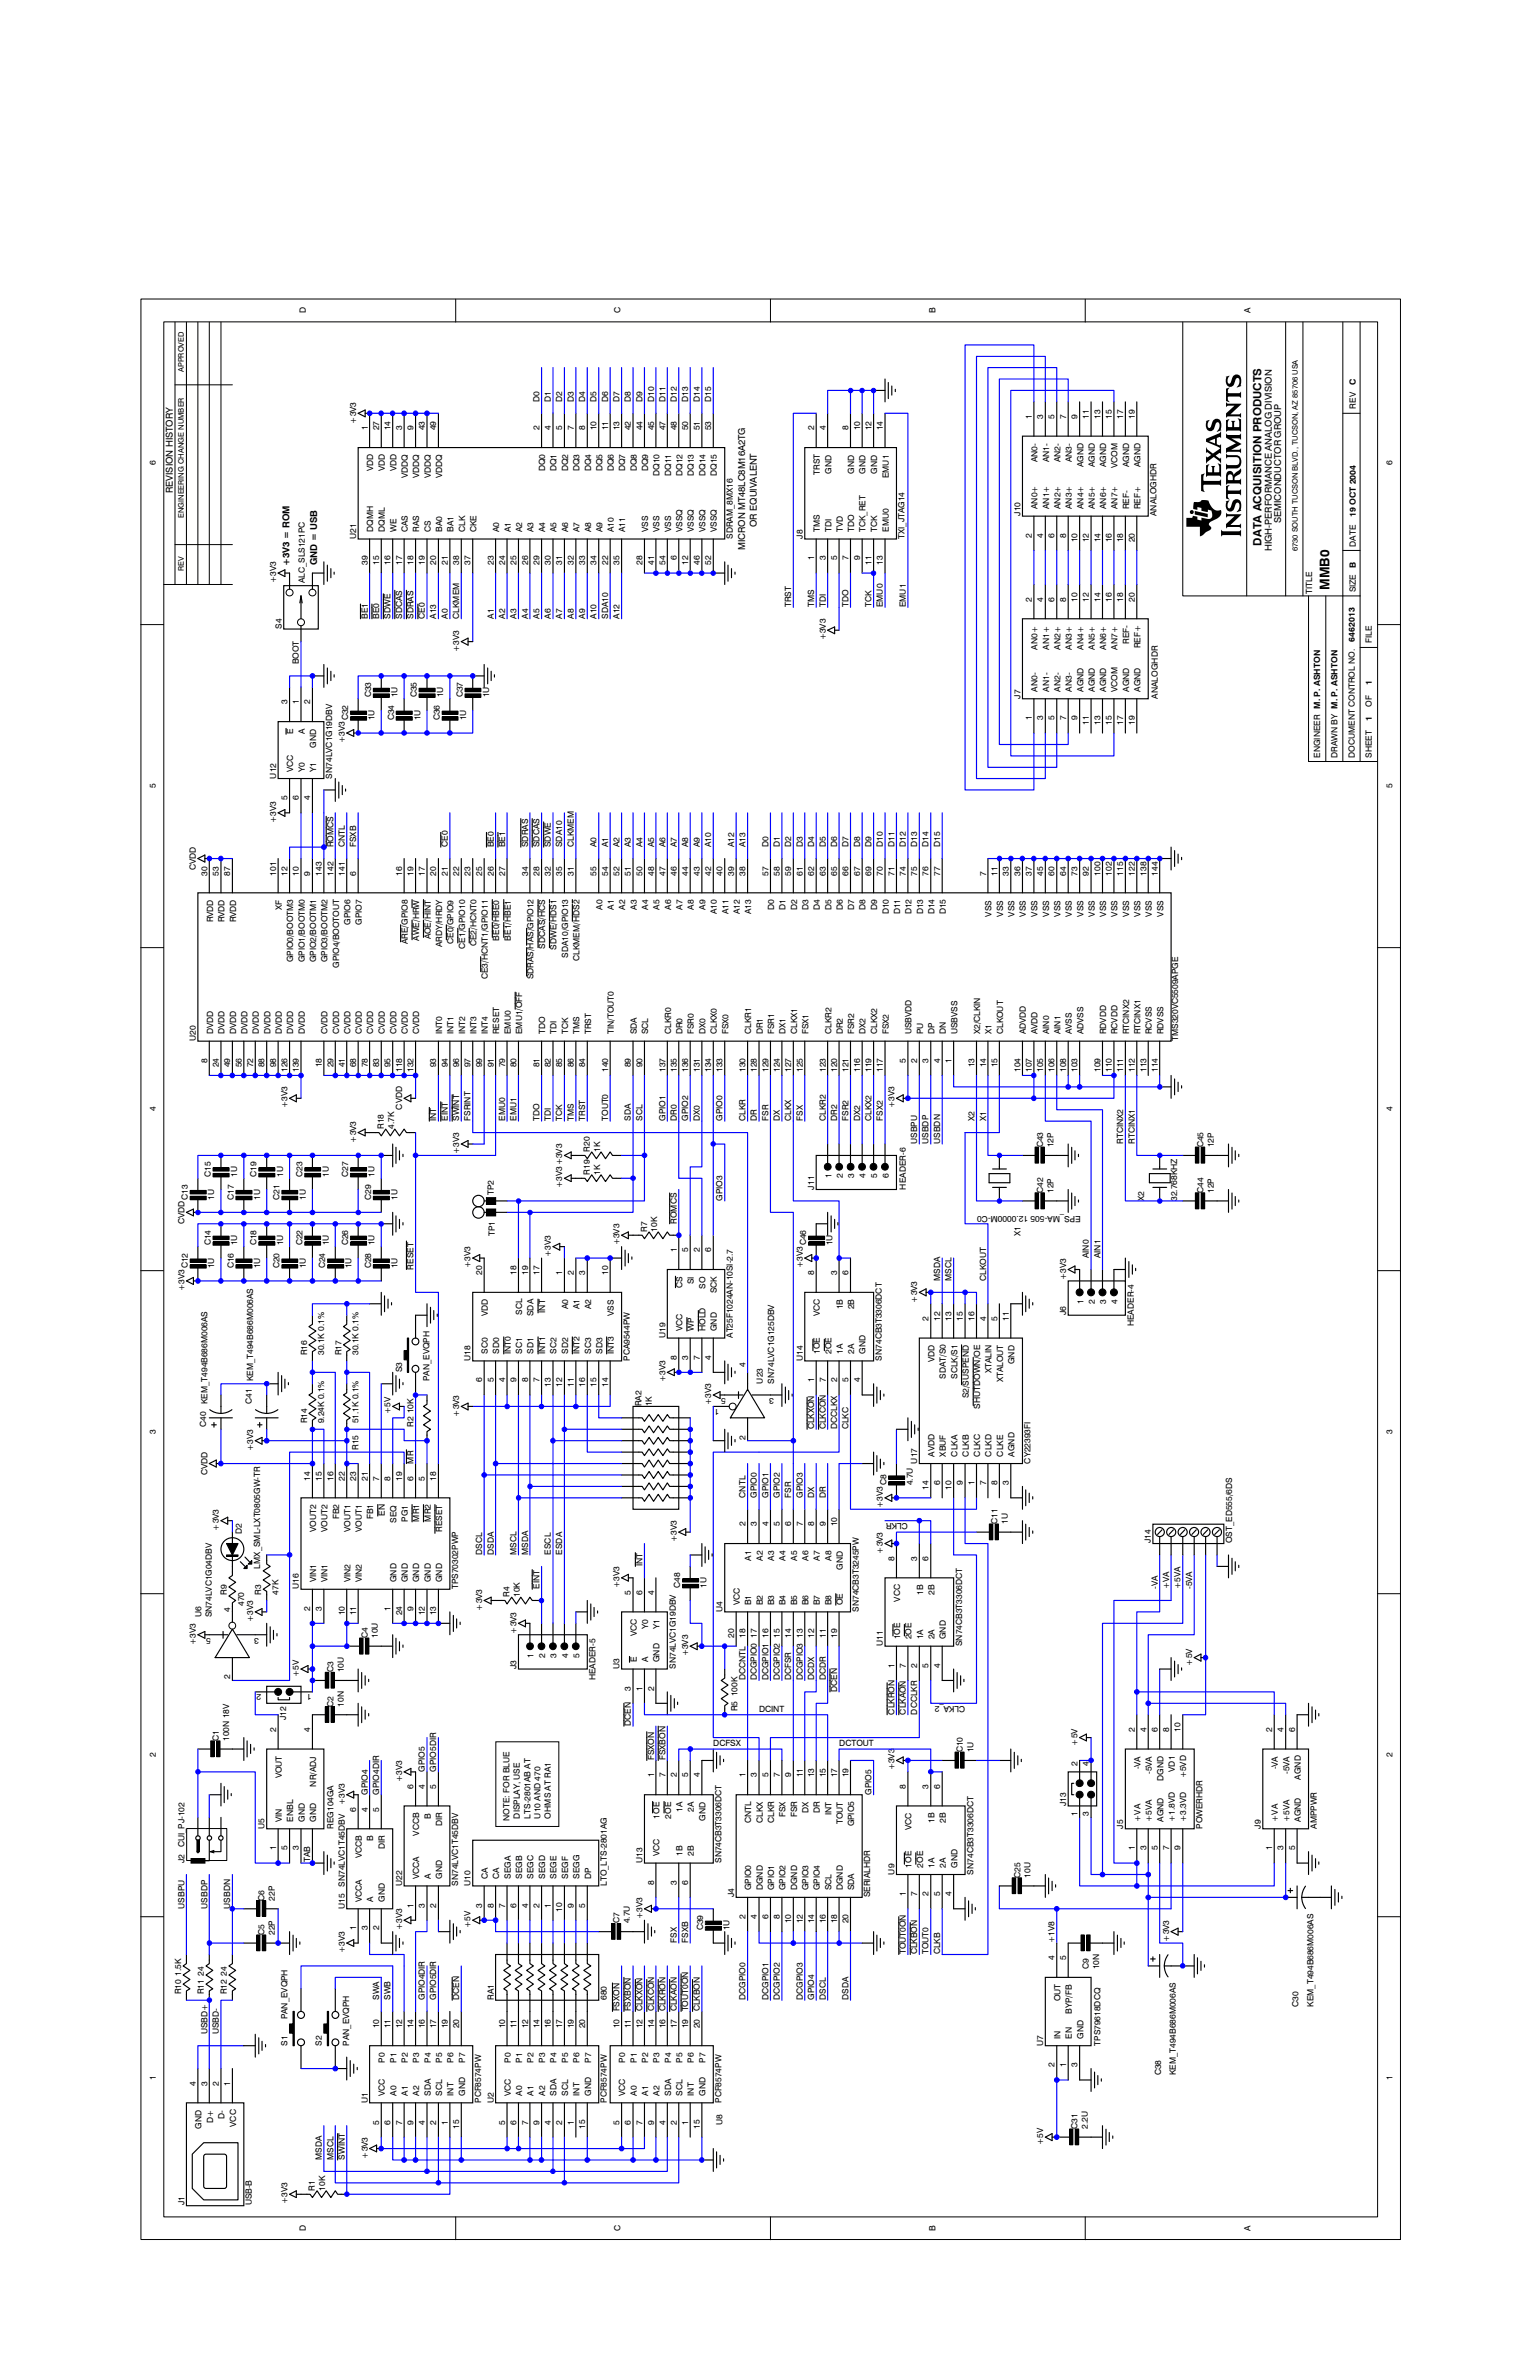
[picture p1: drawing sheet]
<svg xmlns="http://www.w3.org/2000/svg" width="279mm" height="432mm" viewBox="0 0 279 432" stroke-linecap="round" stroke-linejoin="round" font-family="sans-serif">
<defs><g id="words">
<text font-size="12.5" x="225.2" y="97.4" transform="rotate(-90 225.2 97.4)">ti</text>
<text font-size="2.4" x="241.2" y="107.1" transform="rotate(-90 241.2 107.1)">MMB0</text>
<text font-size="2.1" x="228.9" y="99.1" transform="rotate(-90 228.9 99.1)">DATA ACQUISITION PRODUCTS</text>
<g font-size="1.7">
<text x="31.4" y="89.5" transform="rotate(-90 31.4 89.5)">REVISION HISTORY</text>
<text x="137.3" y="95.7" transform="rotate(-90 137.3 95.7)">OR EQUIVALENT</text>
<text x="232.5" y="94.9" transform="rotate(-90 232.5 94.9)">SEMICONDUCTOR GROUP</text>
<text x="135.2" y="99.9" transform="rotate(-90 135.2 99.9)">MICRON MT48LC8M16A2TG</text>
<text x="230.8" y="100.1" transform="rotate(-90 230.8 100.1)">HIGH-PERFORMANCE ANALOG DIVISION</text>
<text x="52.5" y="102.8" transform="rotate(-90 52.5 102.8)">+3V3 = ROM</text>
<text x="57.5" y="102.6" transform="rotate(-90 57.5 102.6)">GND = USB</text>
</g>
<g font-size="1.6">
<text x="55.5" y="56.8" transform="rotate(-90 55.5 56.8)">D</text>
<text x="112.6" y="56.8" transform="rotate(-90 112.6 56.8)">C</text>
<text x="169.8" y="56.8" transform="rotate(-90 169.8 56.8)">B</text>
<text x="226.9" y="56.8" transform="rotate(-90 226.9 56.8)">A</text>
<text x="246" y="69.8" transform="rotate(-90 246 69.8)">C</text>
<text x="64.6" y="76.9" transform="rotate(-90 64.6 76.9)">+3V3</text>
<text x="97.9" y="72.9" transform="rotate(-90 97.9 72.9)">D0</text>
<text x="99.9" y="72.9" transform="rotate(-90 99.9 72.9)">D1</text>
<text x="102" y="72.9" transform="rotate(-90 102 72.9)">D2</text>
<text x="104.1" y="72.9" transform="rotate(-90 104.1 72.9)">D3</text>
<text x="106.2" y="72.9" transform="rotate(-90 106.2 72.9)">D4</text>
<text x="108.2" y="72.9" transform="rotate(-90 108.2 72.9)">D5</text>
<text x="110.3" y="72.9" transform="rotate(-90 110.3 72.9)">D6</text>
<text x="112.4" y="72.9" transform="rotate(-90 112.4 72.9)">D7</text>
<text x="114.5" y="72.9" transform="rotate(-90 114.5 72.9)">D8</text>
<text x="116.6" y="72.9" transform="rotate(-90 116.6 72.9)">D9</text>
<text x="118.7" y="72.9" transform="rotate(-90 118.7 72.9)">D10</text>
<text x="120.7" y="72.9" transform="rotate(-90 120.7 72.9)">D11</text>
<text x="122.8" y="72.9" transform="rotate(-90 122.8 72.9)">D12</text>
<text x="124.9" y="72.9" transform="rotate(-90 124.9 72.9)">D13</text>
<text x="127" y="72.9" transform="rotate(-90 127 72.9)">D14</text>
<text x="129" y="72.9" transform="rotate(-90 129 72.9)">D15</text>
<text x="187.2" y="76" transform="rotate(-90 187.2 76)">1</text>
<text x="189.3" y="76" transform="rotate(-90 189.3 76)">3</text>
<text x="191.3" y="76" transform="rotate(-90 191.3 76)">5</text>
<text x="193.4" y="76" transform="rotate(-90 193.4 76)">7</text>
<text x="195.5" y="76" transform="rotate(-90 195.5 76)">9</text>
<text x="197.6" y="76" transform="rotate(-90 197.6 76)">11</text>
<text x="199.6" y="76" transform="rotate(-90 199.6 76)">13</text>
<text x="201.7" y="76" transform="rotate(-90 201.7 76)">15</text>
<text x="203.8" y="76" transform="rotate(-90 203.8 76)">17</text>
<text x="205.9" y="76" transform="rotate(-90 205.9 76)">19</text>
<text x="246" y="74.2" transform="rotate(-90 246 74.2)">REV</text>
<text x="66.7" y="78.1" transform="rotate(-90 66.7 78.1)">1</text>
<text x="68.8" y="78.1" transform="rotate(-90 68.8 78.1)">27</text>
<text x="70.9" y="78.1" transform="rotate(-90 70.9 78.1)">14</text>
<text x="72.9" y="78.1" transform="rotate(-90 72.9 78.1)">3</text>
<text x="75" y="78.1" transform="rotate(-90 75 78.1)">9</text>
<text x="77.1" y="78.1" transform="rotate(-90 77.1 78.1)">43</text>
<text x="79.2" y="78.1" transform="rotate(-90 79.2 78.1)">49</text>
<text x="97.9" y="78.1" transform="rotate(-90 97.9 78.1)">2</text>
<text x="99.9" y="78.1" transform="rotate(-90 99.9 78.1)">4</text>
<text x="102" y="78.1" transform="rotate(-90 102 78.1)">5</text>
<text x="104.1" y="78.1" transform="rotate(-90 104.1 78.1)">7</text>
<text x="106.2" y="78.1" transform="rotate(-90 106.2 78.1)">8</text>
<text x="108.2" y="78.1" transform="rotate(-90 108.2 78.1)">10</text>
<text x="110.3" y="78.1" transform="rotate(-90 110.3 78.1)">11</text>
<text x="112.4" y="78.1" transform="rotate(-90 112.4 78.1)">13</text>
<text x="114.5" y="78.1" transform="rotate(-90 114.5 78.1)">42</text>
<text x="116.6" y="78.1" transform="rotate(-90 116.6 78.1)">44</text>
<text x="118.7" y="78.1" transform="rotate(-90 118.7 78.1)">45</text>
<text x="120.7" y="78.1" transform="rotate(-90 120.7 78.1)">47</text>
<text x="122.8" y="78.1" transform="rotate(-90 122.8 78.1)">48</text>
<text x="124.9" y="78.1" transform="rotate(-90 124.9 78.1)">50</text>
<text x="127" y="78.1" transform="rotate(-90 127 78.1)">51</text>
<text x="129" y="78.1" transform="rotate(-90 129 78.1)">53</text>
<text x="147.7" y="78.1" transform="rotate(-90 147.7 78.1)">2</text>
<text x="149.8" y="78.1" transform="rotate(-90 149.8 78.1)">4</text>
<text x="154" y="78.1" transform="rotate(-90 154 78.1)">8</text>
<text x="156" y="78.1" transform="rotate(-90 156 78.1)">10</text>
<text x="158.1" y="78.1" transform="rotate(-90 158.1 78.1)">12</text>
<text x="160.2" y="78.1" transform="rotate(-90 160.2 78.1)">14</text>
<text x="188.2" y="83.9" transform="rotate(-90 188.2 83.9)">AN0-</text>
<text x="190.3" y="83.9" transform="rotate(-90 190.3 83.9)">AN1-</text>
<text x="192.4" y="83.9" transform="rotate(-90 192.4 83.9)">AN2-</text>
<text x="194.5" y="83.9" transform="rotate(-90 194.5 83.9)">AN3-</text>
<text x="28.3" y="84.3" transform="rotate(-90 28.3 84.3)">6</text>
<text x="67.7" y="85.6" transform="rotate(-90 67.7 85.6)">VDD</text>
<text x="69.8" y="85.6" transform="rotate(-90 69.8 85.6)">VDD</text>
<text x="71.9" y="85.6" transform="rotate(-90 71.9 85.6)">VDD</text>
<text x="74" y="86.8" transform="rotate(-90 74 86.8)">VDDQ</text>
<text x="76.1" y="86.8" transform="rotate(-90 76.1 86.8)">VDDQ</text>
<text x="78.1" y="86.8" transform="rotate(-90 78.1 86.8)">VDDQ</text>
<text x="80.2" y="86.8" transform="rotate(-90 80.2 86.8)">VDDQ</text>
<text x="98.9" y="85.6" transform="rotate(-90 98.9 85.6)">DQ0</text>
<text x="101" y="85.6" transform="rotate(-90 101 85.6)">DQ1</text>
<text x="103.1" y="85.6" transform="rotate(-90 103.1 85.6)">DQ2</text>
<text x="105.2" y="85.6" transform="rotate(-90 105.2 85.6)">DQ3</text>
<text x="107.2" y="85.6" transform="rotate(-90 107.2 85.6)">DQ4</text>
<text x="109.3" y="85.6" transform="rotate(-90 109.3 85.6)">DQ5</text>
<text x="111.4" y="85.6" transform="rotate(-90 111.4 85.6)">DQ6</text>
<text x="113.5" y="85.6" transform="rotate(-90 113.5 85.6)">DQ7</text>
<text x="115.5" y="85.6" transform="rotate(-90 115.5 85.6)">DQ8</text>
<text x="117.6" y="85.6" transform="rotate(-90 117.6 85.6)">DQ9</text>
<text x="119.7" y="86.4" transform="rotate(-90 119.7 86.4)">DQ10</text>
<text x="121.8" y="86.4" transform="rotate(-90 121.8 86.4)">DQ11</text>
<text x="123.8" y="86.4" transform="rotate(-90 123.8 86.4)">DQ12</text>
<text x="125.9" y="86.4" transform="rotate(-90 125.9 86.4)">DQ13</text>
<text x="128" y="86.4" transform="rotate(-90 128 86.4)">DQ14</text>
<text x="130" y="86.4" transform="rotate(-90 130 86.4)">DQ15</text>
<text x="148.8" y="86.2" transform="rotate(-90 148.8 86.2)">TRST</text>
<text x="150.8" y="86" transform="rotate(-90 150.8 86)">GND</text>
<text x="155" y="86" transform="rotate(-90 155 86)">GND</text>
<text x="157.1" y="86" transform="rotate(-90 157.1 86)">GND</text>
<text x="159.1" y="86" transform="rotate(-90 159.1 86)">GND</text>
<text x="161.2" y="86.8" transform="rotate(-90 161.2 86.8)">EMU1</text>
<text x="196.6" y="84.8" transform="rotate(-90 196.6 84.8)">AGND</text>
<text x="198.6" y="84.8" transform="rotate(-90 198.6 84.8)">AGND</text>
<text x="200.7" y="84.8" transform="rotate(-90 200.7 84.8)">AGND</text>
<text x="202.8" y="85" transform="rotate(-90 202.8 85)">VCOM</text>
<text x="204.9" y="84.8" transform="rotate(-90 204.9 84.8)">AGND</text>
<text x="206.9" y="84.8" transform="rotate(-90 206.9 84.8)">AGND</text>
<text x="252.6" y="84.3" transform="rotate(-90 252.6 84.3)">6</text>
<text x="185.1" y="93.6" transform="rotate(-90 185.1 93.6)">J10</text>
<text x="188.2" y="92.4" transform="rotate(-90 188.2 92.4)">AN0+</text>
<text x="190.3" y="92.4" transform="rotate(-90 190.3 92.4)">AN1+</text>
<text x="192.4" y="92.4" transform="rotate(-90 192.4 92.4)">AN2+</text>
<text x="194.5" y="92.4" transform="rotate(-90 194.5 92.4)">AN3+</text>
<text x="196.6" y="92.4" transform="rotate(-90 196.6 92.4)">AN4+</text>
<text x="198.6" y="92.4" transform="rotate(-90 198.6 92.4)">AN5+</text>
<text x="200.7" y="92.4" transform="rotate(-90 200.7 92.4)">AN6+</text>
<text x="202.8" y="92.4" transform="rotate(-90 202.8 92.4)">AN7+</text>
<text x="204.9" y="92.4" transform="rotate(-90 204.9 92.4)">REF-</text>
<text x="206.9" y="92.4" transform="rotate(-90 206.9 92.4)">REF+</text>
<text x="209.8" y="93.6" transform="rotate(-90 209.8 93.6)">ANALOGHDR</text>
<text x="246" y="93.9" transform="rotate(-90 246 93.9)">19 OCT 2004</text>
<text x="64.6" y="97.8" transform="rotate(-90 64.6 97.8)">U21</text>
<text x="67.7" y="96.6" transform="rotate(-90 67.7 96.6)">DQMH</text>
<text x="69.8" y="96.6" transform="rotate(-90 69.8 96.6)">DQML</text>
<text x="71.9" y="96.6" transform="rotate(-90 71.9 96.6)">WE</text>
<text x="74" y="96.6" transform="rotate(-90 74 96.6)">CAS</text>
<text x="76.1" y="96.6" transform="rotate(-90 76.1 96.6)">RAS</text>
<text x="78.1" y="96.6" transform="rotate(-90 78.1 96.6)">CS</text>
<text x="80.2" y="96.6" transform="rotate(-90 80.2 96.6)">BA0</text>
<text x="82.3" y="96.6" transform="rotate(-90 82.3 96.6)">BA1</text>
<text x="84.4" y="96.6" transform="rotate(-90 84.4 96.6)">CLK</text>
<text x="86.4" y="96.6" transform="rotate(-90 86.4 96.6)">CKE</text>
<text x="90.6" y="96.6" transform="rotate(-90 90.6 96.6)">A0</text>
<text x="92.7" y="96.6" transform="rotate(-90 92.7 96.6)">A1</text>
<text x="94.7" y="96.6" transform="rotate(-90 94.7 96.6)">A2</text>
<text x="96.8" y="96.6" transform="rotate(-90 96.8 96.6)">A3</text>
<text x="98.9" y="96.6" transform="rotate(-90 98.9 96.6)">A4</text>
<text x="101" y="96.6" transform="rotate(-90 101 96.6)">A5</text>
<text x="103.1" y="96.6" transform="rotate(-90 103.1 96.6)">A6</text>
<text x="105.2" y="96.6" transform="rotate(-90 105.2 96.6)">A7</text>
<text x="107.2" y="96.6" transform="rotate(-90 107.2 96.6)">A8</text>
<text x="109.3" y="96.6" transform="rotate(-90 109.3 96.6)">A9</text>
<text x="111.4" y="96.6" transform="rotate(-90 111.4 96.6)">A10</text>
<text x="113.5" y="96.6" transform="rotate(-90 113.5 96.6)">A11</text>
<text x="117.6" y="96.6" transform="rotate(-90 117.6 96.6)">VSS</text>
<text x="119.7" y="96.6" transform="rotate(-90 119.7 96.6)">VSS</text>
<text x="121.8" y="96.6" transform="rotate(-90 121.8 96.6)">VSS</text>
<text x="122.8" y="101.7" transform="rotate(-90 122.8 101.7)">6</text>
<text x="123.8" y="96.6" transform="rotate(-90 123.8 96.6)">VSSQ</text>
<text x="125.9" y="96.6" transform="rotate(-90 125.9 96.6)">VSSQ</text>
<text x="128" y="96.6" transform="rotate(-90 128 96.6)">VSSQ</text>
<text x="130" y="96.6" transform="rotate(-90 130 96.6)">VSSQ</text>
<text x="133" y="97.8" transform="rotate(-90 133 97.8)">SDRAM_8MX16</text>
<text x="145.7" y="97.8" transform="rotate(-90 145.7 97.8)">J8</text>
<text x="147.7" y="101.7" transform="rotate(-90 147.7 101.7)">1</text>
<text x="148.8" y="96.6" transform="rotate(-90 148.8 96.6)">TMS</text>
<text x="149.8" y="101.7" transform="rotate(-90 149.8 101.7)">3</text>
<text x="150.8" y="96.6" transform="rotate(-90 150.8 96.6)">TDI</text>
<text x="151.9" y="101.7" transform="rotate(-90 151.9 101.7)">5</text>
<text x="152.9" y="96.6" transform="rotate(-90 152.9 96.6)">TVD</text>
<text x="154" y="101.7" transform="rotate(-90 154 101.7)">7</text>
<text x="155" y="96.6" transform="rotate(-90 155 96.6)">TDO</text>
<text x="156" y="101.7" transform="rotate(-90 156 101.7)">9</text>
<text x="157.1" y="96.6" transform="rotate(-90 157.1 96.6)">TCK_RET</text>
<text x="159.1" y="96.6" transform="rotate(-90 159.1 96.6)">TCK</text>
<text x="161.2" y="96.6" transform="rotate(-90 161.2 96.6)">EMU0</text>
<text x="164.1" y="97.8" transform="rotate(-90 164.1 97.8)">TXI_JTAG14</text>
<text x="187.2" y="97.6" transform="rotate(-90 187.2 97.6)">2</text>
<text x="189.3" y="97.6" transform="rotate(-90 189.3 97.6)">4</text>
<text x="191.3" y="97.6" transform="rotate(-90 191.3 97.6)">6</text>
<text x="193.4" y="97.6" transform="rotate(-90 193.4 97.6)">8</text>
<text x="195.5" y="98.4" transform="rotate(-90 195.5 98.4)">10</text>
<text x="197.6" y="98.4" transform="rotate(-90 197.6 98.4)">12</text>
<text x="199.6" y="98.4" transform="rotate(-90 199.6 98.4)">14</text>
<text x="201.7" y="98.4" transform="rotate(-90 201.7 98.4)">16</text>
<text x="203.8" y="98.4" transform="rotate(-90 203.8 98.4)">18</text>
<text x="205.9" y="98.4" transform="rotate(-90 205.9 98.4)">20</text>
<text x="246" y="99.2" transform="rotate(-90 246 99.2)">DATE</text>
<text x="50.1" y="105.9" transform="rotate(-90 50.1 105.9)">+3V3</text>
<text x="55.3" y="105.9" transform="rotate(-90 55.3 105.9)">ALC_SLS121PC</text>
<text x="66.7" y="102.6" transform="rotate(-90 66.7 102.6)">39</text>
<text x="68.8" y="102.6" transform="rotate(-90 68.8 102.6)">15</text>
<text x="70.9" y="102.6" transform="rotate(-90 70.9 102.6)">16</text>
<text x="72.9" y="102.6" transform="rotate(-90 72.9 102.6)">17</text>
<text x="75" y="102.6" transform="rotate(-90 75 102.6)">18</text>
<text x="77.1" y="102.6" transform="rotate(-90 77.1 102.6)">19</text>
<text x="79.2" y="102.6" transform="rotate(-90 79.2 102.6)">20</text>
<text x="81.2" y="102.6" transform="rotate(-90 81.2 102.6)">21</text>
<text x="83.3" y="102.6" transform="rotate(-90 83.3 102.6)">38</text>
<text x="85.4" y="102.6" transform="rotate(-90 85.4 102.6)">37</text>
<text x="89.6" y="102.6" transform="rotate(-90 89.6 102.6)">23</text>
<text x="91.7" y="102.6" transform="rotate(-90 91.7 102.6)">24</text>
<text x="93.7" y="102.6" transform="rotate(-90 93.7 102.6)">25</text>
<text x="95.8" y="102.6" transform="rotate(-90 95.8 102.6)">26</text>
<text x="97.9" y="102.6" transform="rotate(-90 97.9 102.6)">29</text>
<text x="99.9" y="102.6" transform="rotate(-90 99.9 102.6)">30</text>
<text x="102" y="102.6" transform="rotate(-90 102 102.6)">31</text>
<text x="104.1" y="102.6" transform="rotate(-90 104.1 102.6)">32</text>
<text x="106.2" y="102.6" transform="rotate(-90 106.2 102.6)">33</text>
<text x="108.2" y="102.6" transform="rotate(-90 108.2 102.6)">34</text>
<text x="110.3" y="102.6" transform="rotate(-90 110.3 102.6)">22</text>
<text x="112.4" y="102.6" transform="rotate(-90 112.4 102.6)">35</text>
<text x="116.6" y="102.6" transform="rotate(-90 116.6 102.6)">28</text>
<text x="118.7" y="102.6" transform="rotate(-90 118.7 102.6)">41</text>
<text x="120.7" y="102.6" transform="rotate(-90 120.7 102.6)">54</text>
<text x="124.9" y="102.6" transform="rotate(-90 124.9 102.6)">12</text>
<text x="127" y="102.6" transform="rotate(-90 127 102.6)">46</text>
<text x="129" y="102.6" transform="rotate(-90 129 102.6)">52</text>
<text x="158.1" y="102.6" transform="rotate(-90 158.1 102.6)">11</text>
<text x="160.2" y="102.6" transform="rotate(-90 160.2 102.6)">13</text>
<text x="238.1" y="107.7" transform="rotate(-90 238.1 107.7)">TITLE</text>
<text x="246" y="107.5" transform="rotate(-90 246 107.5)">SIZE B</text>
<text x="66.7" y="112.3" transform="rotate(-90 66.7 112.3)">BE1</text>
<text x="68.8" y="112.3" transform="rotate(-90 68.8 112.3)">BE0</text>
<text x="70.9" y="112.3" transform="rotate(-90 70.9 112.3)">SDWE</text>
<text x="72.9" y="112.3" transform="rotate(-90 72.9 112.3)">SDCAS</text>
<text x="75" y="112.3" transform="rotate(-90 75 112.3)">SDRAS</text>
<text x="77.1" y="112.3" transform="rotate(-90 77.1 112.3)">CE0</text>
<text x="79.2" y="112.3" transform="rotate(-90 79.2 112.3)">A13</text>
<text x="81.2" y="112.3" transform="rotate(-90 81.2 112.3)">A0</text>
<text x="83.3" y="112.3" transform="rotate(-90 83.3 112.3)">CLKMEM</text>
<text x="89.6" y="112.3" transform="rotate(-90 89.6 112.3)">A1</text>
<text x="91.7" y="112.3" transform="rotate(-90 91.7 112.3)">A2</text>
<text x="93.7" y="112.3" transform="rotate(-90 93.7 112.3)">A3</text>
<text x="95.8" y="112.3" transform="rotate(-90 95.8 112.3)">A4</text>
<text x="97.9" y="112.3" transform="rotate(-90 97.9 112.3)">A5</text>
<text x="99.9" y="112.3" transform="rotate(-90 99.9 112.3)">A6</text>
<text x="102" y="112.3" transform="rotate(-90 102 112.3)">A7</text>
<text x="104.1" y="112.3" transform="rotate(-90 104.1 112.3)">A8</text>
<text x="106.2" y="112.3" transform="rotate(-90 106.2 112.3)">A9</text>
<text x="108.2" y="112.3" transform="rotate(-90 108.2 112.3)">A10</text>
<text x="110.3" y="112.3" transform="rotate(-90 110.3 112.3)">SDA10</text>
<text x="112.4" y="112.3" transform="rotate(-90 112.4 112.3)">A12</text>
<text x="143.6" y="110.2" transform="rotate(-90 143.6 110.2)">TRST</text>
<text x="147.7" y="110.2" transform="rotate(-90 147.7 110.2)">TMS</text>
<text x="149.8" y="110.2" transform="rotate(-90 149.8 110.2)">TDI</text>
<text x="154" y="110.2" transform="rotate(-90 154 110.2)">TDO</text>
<text x="158.1" y="110.2" transform="rotate(-90 158.1 110.2)">TCK</text>
<text x="160.2" y="110.2" transform="rotate(-90 160.2 110.2)">EMU0</text>
<text x="164.3" y="110.2" transform="rotate(-90 164.3 110.2)">EMU1</text>
<text x="187.2" y="109.2" transform="rotate(-90 187.2 109.2)">2</text>
<text x="189.3" y="109.2" transform="rotate(-90 189.3 109.2)">4</text>
<text x="191.3" y="109.2" transform="rotate(-90 191.3 109.2)">6</text>
<text x="193.4" y="109.2" transform="rotate(-90 193.4 109.2)">8</text>
<text x="195.5" y="109.2" transform="rotate(-90 195.5 109.2)">10</text>
<text x="197.6" y="109.2" transform="rotate(-90 197.6 109.2)">12</text>
<text x="199.6" y="109.2" transform="rotate(-90 199.6 109.2)">14</text>
<text x="201.7" y="109.2" transform="rotate(-90 201.7 109.2)">16</text>
<text x="203.8" y="109.2" transform="rotate(-90 203.8 109.2)">18</text>
<text x="205.9" y="109.2" transform="rotate(-90 205.9 109.2)">20</text>
<text x="51.1" y="114.2" transform="rotate(-90 51.1 114.2)">S4</text>
<text x="83.3" y="118.3" transform="rotate(-90 83.3 118.3)">+3V3</text>
<text x="149.8" y="116.2" transform="rotate(-90 149.8 116.2)">+3V3</text>
<text x="188.2" y="117.9" transform="rotate(-90 188.2 117.9)">AN0+</text>
<text x="190.3" y="117.9" transform="rotate(-90 190.3 117.9)">AN1+</text>
<text x="192.4" y="117.9" transform="rotate(-90 192.4 117.9)">AN2+</text>
<text x="194.5" y="117.9" transform="rotate(-90 194.5 117.9)">AN3+</text>
<text x="196.6" y="117.9" transform="rotate(-90 196.6 117.9)">AN4+</text>
<text x="198.6" y="117.9" transform="rotate(-90 198.6 117.9)">AN5+</text>
<text x="200.7" y="117.9" transform="rotate(-90 200.7 117.9)">AN6+</text>
<text x="202.8" y="117.9" transform="rotate(-90 202.8 117.9)">AN7+</text>
<text x="204.9" y="116.8" transform="rotate(-90 204.9 116.8)">REF-</text>
<text x="206.9" y="117.7" transform="rotate(-90 206.9 117.7)">REF+</text>
<text x="245.8" y="116.5" transform="rotate(-90 245.8 116.5)">6462013</text>
<text x="248.9" y="116.7" transform="rotate(-90 248.9 116.7)">FILE</text>
<text x="54.2" y="120.6" transform="rotate(-90 54.2 120.6)">BOOT</text>
<text x="188.2" y="125.6" transform="rotate(-90 188.2 125.6)">AN0-</text>
<text x="190.3" y="125.6" transform="rotate(-90 190.3 125.6)">AN1-</text>
<text x="192.4" y="125.6" transform="rotate(-90 192.4 125.6)">AN2-</text>
<text x="194.5" y="125.6" transform="rotate(-90 194.5 125.6)">AN3-</text>
<text x="196.6" y="125.6" transform="rotate(-90 196.6 125.6)">AGND</text>
<text x="198.6" y="125.6" transform="rotate(-90 198.6 125.6)">AGND</text>
<text x="200.7" y="125.6" transform="rotate(-90 200.7 125.6)">AGND</text>
<text x="202.8" y="125.6" transform="rotate(-90 202.8 125.6)">VCOM</text>
<text x="204.9" y="125.6" transform="rotate(-90 204.9 125.6)">AGND</text>
<text x="206.9" y="125.6" transform="rotate(-90 206.9 125.6)">AGND</text>
<text x="248.9" y="124.3" transform="rotate(-90 248.9 124.3)">1</text>
<text x="52.2" y="127.8" transform="rotate(-90 52.2 127.8)">3</text>
<text x="54.2" y="127.8" transform="rotate(-90 54.2 127.8)">1</text>
<text x="56.3" y="127.8" transform="rotate(-90 56.3 127.8)">2</text>
<text x="63.2" y="130.7" transform="rotate(-90 63.2 130.7)">C32</text>
<text x="67.4" y="126.6" transform="rotate(-90 67.4 126.6)">C33</text>
<text x="67.9" y="130.7" transform="rotate(-90 67.9 130.7)">1U</text>
<text x="71.5" y="130.7" transform="rotate(-90 71.5 130.7)">C34</text>
<text x="72.1" y="126.6" transform="rotate(-90 72.1 126.6)">1U</text>
<text x="75.6" y="126.6" transform="rotate(-90 75.6 126.6)">C35</text>
<text x="76.3" y="130.7" transform="rotate(-90 76.3 130.7)">1U</text>
<text x="79.8" y="130.7" transform="rotate(-90 79.8 130.7)">C36</text>
<text x="80.4" y="126.6" transform="rotate(-90 80.4 126.6)">1U</text>
<text x="83.9" y="126.6" transform="rotate(-90 83.9 126.6)">C37</text>
<text x="84.6" y="130.7" transform="rotate(-90 84.6 130.7)">1U</text>
<text x="88.7" y="126.6" transform="rotate(-90 88.7 126.6)">1U</text>
<text x="185.1" y="126.8" transform="rotate(-90 185.1 126.8)">J7</text>
<text x="187.2" y="130.7" transform="rotate(-90 187.2 130.7)">1</text>
<text x="189.3" y="130.7" transform="rotate(-90 189.3 130.7)">3</text>
<text x="191.3" y="130.7" transform="rotate(-90 191.3 130.7)">5</text>
<text x="193.4" y="130.7" transform="rotate(-90 193.4 130.7)">7</text>
<text x="195.5" y="130.7" transform="rotate(-90 195.5 130.7)">9</text>
<text x="197.6" y="131.6" transform="rotate(-90 197.6 131.6)">11</text>
<text x="199.6" y="131.6" transform="rotate(-90 199.6 131.6)">13</text>
<text x="201.7" y="131.6" transform="rotate(-90 201.7 131.6)">15</text>
<text x="203.8" y="131.6" transform="rotate(-90 203.8 131.6)">17</text>
<text x="205.9" y="131.6" transform="rotate(-90 205.9 131.6)">19</text>
<text x="210.1" y="126.8" transform="rotate(-90 210.1 126.8)">ANALOGHDR</text>
<text x="248.9" y="128.3" transform="rotate(-90 248.9 128.3)">OF</text>
<text x="248.9" y="130.9" transform="rotate(-90 248.9 130.9)">1</text>
<text x="53.2" y="133.2" transform="rotate(-90 53.2 133.2)">E</text>
<text x="55.3" y="133.2" transform="rotate(-90 55.3 133.2)">A</text>
<text x="57.4" y="135.7" transform="rotate(-90 57.4 135.7)">GND</text>
<text x="62.6" y="134.9" transform="rotate(-90 62.6 134.9)">+3V3</text>
<text x="239.5" y="137.6" transform="rotate(-90 239.5 137.6)">ENGINEER M. P. ASHTON</text>
<text x="242.7" y="137.6" transform="rotate(-90 242.7 137.6)">DRAWN BY M. P. ASHTON</text>
<text x="245.8" y="137.6" transform="rotate(-90 245.8 137.6)">DOCUMENT CONTROL NO.</text>
<text x="248.9" y="137.6" transform="rotate(-90 248.9 137.6)">SHEET</text>
<text x="28.3" y="143" transform="rotate(-90 28.3 143)">5</text>
<text x="50.1" y="141.3" transform="rotate(-90 50.1 141.3)">U12</text>
<text x="53.2" y="140.1" transform="rotate(-90 53.2 140.1)">VCC</text>
<text x="55.3" y="140.1" transform="rotate(-90 55.3 140.1)">Y0</text>
<text x="57.4" y="140.1" transform="rotate(-90 57.4 140.1)">Y1</text>
<text x="60.3" y="141.3" transform="rotate(-90 60.3 141.3)">SN74LVC1G19DBV</text>
<text x="252.6" y="143" transform="rotate(-90 252.6 143)">5</text>
<text x="50.1" y="149.4" transform="rotate(-90 50.1 149.4)">+3V3</text>
<text x="52.2" y="145.2" transform="rotate(-90 52.2 145.2)">5</text>
<text x="54.2" y="145.2" transform="rotate(-90 54.2 145.2)">6</text>
<text x="56.3" y="145.2" transform="rotate(-90 56.3 145.2)">4</text>
<text x="60.5" y="153.8" transform="rotate(-90 60.5 153.8)">ROMCS</text>
<text x="62.6" y="153.8" transform="rotate(-90 62.6 153.8)">CNTL</text>
<text x="64.6" y="153.8" transform="rotate(-90 64.6 153.8)">FSXB</text>
<text x="81.2" y="153.8" transform="rotate(-90 81.2 153.8)">CE0</text>
<text x="89.6" y="153.8" transform="rotate(-90 89.6 153.8)">BE0</text>
<text x="91.7" y="153.8" transform="rotate(-90 91.7 153.8)">BE1</text>
<text x="95.8" y="153.8" transform="rotate(-90 95.8 153.8)">SDRAS</text>
<text x="97.9" y="153.8" transform="rotate(-90 97.9 153.8)">SDCAS</text>
<text x="99.9" y="153.8" transform="rotate(-90 99.9 153.8)">SDWE</text>
<text x="102" y="153.8" transform="rotate(-90 102 153.8)">SDA10</text>
<text x="104.1" y="153.8" transform="rotate(-90 104.1 153.8)">CLKMEM</text>
<text x="108.2" y="153.8" transform="rotate(-90 108.2 153.8)">A0</text>
<text x="110.3" y="153.8" transform="rotate(-90 110.3 153.8)">A1</text>
<text x="112.4" y="153.8" transform="rotate(-90 112.4 153.8)">A2</text>
<text x="114.5" y="153.8" transform="rotate(-90 114.5 153.8)">A3</text>
<text x="116.6" y="153.8" transform="rotate(-90 116.6 153.8)">A4</text>
<text x="118.7" y="153.8" transform="rotate(-90 118.7 153.8)">A5</text>
<text x="120.7" y="153.8" transform="rotate(-90 120.7 153.8)">A6</text>
<text x="122.8" y="153.8" transform="rotate(-90 122.8 153.8)">A7</text>
<text x="124.9" y="153.8" transform="rotate(-90 124.9 153.8)">A8</text>
<text x="127" y="153.8" transform="rotate(-90 127 153.8)">A9</text>
<text x="129" y="153.8" transform="rotate(-90 129 153.8)">A10</text>
<text x="133.2" y="153.8" transform="rotate(-90 133.2 153.8)">A12</text>
<text x="135.3" y="153.8" transform="rotate(-90 135.3 153.8)">A13</text>
<text x="139.4" y="153.8" transform="rotate(-90 139.4 153.8)">D0</text>
<text x="141.5" y="153.8" transform="rotate(-90 141.5 153.8)">D1</text>
<text x="143.6" y="153.8" transform="rotate(-90 143.6 153.8)">D2</text>
<text x="145.7" y="153.8" transform="rotate(-90 145.7 153.8)">D3</text>
<text x="147.7" y="153.8" transform="rotate(-90 147.7 153.8)">D4</text>
<text x="149.8" y="153.8" transform="rotate(-90 149.8 153.8)">D5</text>
<text x="151.9" y="153.8" transform="rotate(-90 151.9 153.8)">D6</text>
<text x="154" y="153.8" transform="rotate(-90 154 153.8)">D7</text>
<text x="156" y="153.8" transform="rotate(-90 156 153.8)">D8</text>
<text x="158.1" y="153.8" transform="rotate(-90 158.1 153.8)">D9</text>
<text x="160.2" y="153.8" transform="rotate(-90 160.2 153.8)">D10</text>
<text x="162.3" y="153.8" transform="rotate(-90 162.3 153.8)">D11</text>
<text x="164.3" y="153.8" transform="rotate(-90 164.3 153.8)">D12</text>
<text x="166.4" y="153.8" transform="rotate(-90 166.4 153.8)">D13</text>
<text x="168.5" y="153.8" transform="rotate(-90 168.5 153.8)">D14</text>
<text x="170.6" y="153.8" transform="rotate(-90 170.6 153.8)">D15</text>
<text x="35.6" y="157.9" transform="rotate(-90 35.6 157.9)">CVDD</text>
<text x="37.6" y="158.9" transform="rotate(-90 37.6 158.9)">30</text>
<text x="39.7" y="158.9" transform="rotate(-90 39.7 158.9)">53</text>
<text x="41.8" y="158.9" transform="rotate(-90 41.8 158.9)">87</text>
<text x="50.1" y="158.9" transform="rotate(-90 50.1 158.9)">101</text>
<text x="52.2" y="158.9" transform="rotate(-90 52.2 158.9)">12</text>
<text x="54.2" y="158.9" transform="rotate(-90 54.2 158.9)">10</text>
<text x="56.3" y="158.9" transform="rotate(-90 56.3 158.9)">9</text>
<text x="58.4" y="158.9" transform="rotate(-90 58.4 158.9)">143</text>
<text x="60.5" y="158.9" transform="rotate(-90 60.5 158.9)">142</text>
<text x="62.6" y="158.9" transform="rotate(-90 62.6 158.9)">141</text>
<text x="64.6" y="158.9" transform="rotate(-90 64.6 158.9)">6</text>
<text x="72.9" y="158.9" transform="rotate(-90 72.9 158.9)">16</text>
<text x="75" y="158.9" transform="rotate(-90 75 158.9)">19</text>
<text x="77.1" y="158.9" transform="rotate(-90 77.1 158.9)">17</text>
<text x="79.2" y="158.9" transform="rotate(-90 79.2 158.9)">20</text>
<text x="81.2" y="158.9" transform="rotate(-90 81.2 158.9)">21</text>
<text x="83.3" y="158.9" transform="rotate(-90 83.3 158.9)">22</text>
<text x="85.4" y="158.9" transform="rotate(-90 85.4 158.9)">23</text>
<text x="87.5" y="158.9" transform="rotate(-90 87.5 158.9)">25</text>
<text x="89.6" y="158.9" transform="rotate(-90 89.6 158.9)">26</text>
<text x="91.7" y="158.9" transform="rotate(-90 91.7 158.9)">27</text>
<text x="95.8" y="158.9" transform="rotate(-90 95.8 158.9)">34</text>
<text x="97.9" y="158.9" transform="rotate(-90 97.9 158.9)">28</text>
<text x="99.9" y="158.9" transform="rotate(-90 99.9 158.9)">32</text>
<text x="102" y="158.9" transform="rotate(-90 102 158.9)">35</text>
<text x="104.1" y="158.9" transform="rotate(-90 104.1 158.9)">31</text>
<text x="108.2" y="158.9" transform="rotate(-90 108.2 158.9)">55</text>
<text x="110.3" y="158.9" transform="rotate(-90 110.3 158.9)">54</text>
<text x="112.4" y="158.9" transform="rotate(-90 112.4 158.9)">52</text>
<text x="114.5" y="158.9" transform="rotate(-90 114.5 158.9)">51</text>
<text x="116.6" y="158.9" transform="rotate(-90 116.6 158.9)">50</text>
<text x="118.7" y="158.9" transform="rotate(-90 118.7 158.9)">48</text>
<text x="120.7" y="158.9" transform="rotate(-90 120.7 158.9)">47</text>
<text x="122.8" y="158.9" transform="rotate(-90 122.8 158.9)">46</text>
<text x="124.9" y="158.9" transform="rotate(-90 124.9 158.9)">44</text>
<text x="127" y="158.9" transform="rotate(-90 127 158.9)">43</text>
<text x="129" y="158.9" transform="rotate(-90 129 158.9)">42</text>
<text x="131.1" y="158.9" transform="rotate(-90 131.1 158.9)">40</text>
<text x="133.2" y="158.9" transform="rotate(-90 133.2 158.9)">39</text>
<text x="135.3" y="158.9" transform="rotate(-90 135.3 158.9)">38</text>
<text x="139.4" y="158.9" transform="rotate(-90 139.4 158.9)">57</text>
<text x="141.5" y="158.9" transform="rotate(-90 141.5 158.9)">58</text>
<text x="143.6" y="158.9" transform="rotate(-90 143.6 158.9)">59</text>
<text x="145.7" y="158.9" transform="rotate(-90 145.7 158.9)">61</text>
<text x="147.7" y="158.9" transform="rotate(-90 147.7 158.9)">62</text>
<text x="149.8" y="158.9" transform="rotate(-90 149.8 158.9)">63</text>
<text x="151.9" y="158.9" transform="rotate(-90 151.9 158.9)">65</text>
<text x="154" y="158.9" transform="rotate(-90 154 158.9)">66</text>
<text x="156" y="158.9" transform="rotate(-90 156 158.9)">67</text>
<text x="158.1" y="158.9" transform="rotate(-90 158.1 158.9)">69</text>
<text x="160.2" y="158.9" transform="rotate(-90 160.2 158.9)">70</text>
<text x="162.3" y="158.9" transform="rotate(-90 162.3 158.9)">71</text>
<text x="164.3" y="158.9" transform="rotate(-90 164.3 158.9)">74</text>
<text x="166.4" y="158.9" transform="rotate(-90 166.4 158.9)">75</text>
<text x="168.5" y="158.9" transform="rotate(-90 168.5 158.9)">76</text>
<text x="170.6" y="158.9" transform="rotate(-90 170.6 158.9)">77</text>
<text x="178.9" y="158.9" transform="rotate(-90 178.9 158.9)">7</text>
<text x="181" y="158.9" transform="rotate(-90 181 158.9)">11</text>
<text x="183" y="158.9" transform="rotate(-90 183 158.9)">33</text>
<text x="185.1" y="158.9" transform="rotate(-90 185.1 158.9)">36</text>
<text x="187.2" y="158.9" transform="rotate(-90 187.2 158.9)">37</text>
<text x="189.3" y="158.9" transform="rotate(-90 189.3 158.9)">45</text>
<text x="191.3" y="158.9" transform="rotate(-90 191.3 158.9)">60</text>
<text x="193.4" y="158.9" transform="rotate(-90 193.4 158.9)">64</text>
<text x="195.5" y="158.9" transform="rotate(-90 195.5 158.9)">73</text>
<text x="197.6" y="158.9" transform="rotate(-90 197.6 158.9)">92</text>
<text x="199.6" y="158.9" transform="rotate(-90 199.6 158.9)">100</text>
<text x="201.7" y="158.9" transform="rotate(-90 201.7 158.9)">102</text>
<text x="203.8" y="158.9" transform="rotate(-90 203.8 158.9)">115</text>
<text x="205.9" y="158.9" transform="rotate(-90 205.9 158.9)">122</text>
<text x="208" y="158.9" transform="rotate(-90 208 158.9)">138</text>
<text x="210.1" y="158.9" transform="rotate(-90 210.1 158.9)">144</text>
<text x="38.7" y="167.4" transform="rotate(-90 38.7 167.4)">RVDD</text>
<text x="40.7" y="167.4" transform="rotate(-90 40.7 167.4)">RVDD</text>
<text x="42.8" y="167.4" transform="rotate(-90 42.8 167.4)">RVDD</text>
<text x="51.1" y="165.1" transform="rotate(-90 51.1 165.1)">XF</text>
<text x="63.6" y="167.8" transform="rotate(-90 63.6 167.8)">GPIO6</text>
<text x="65.7" y="167.8" transform="rotate(-90 65.7 167.8)">GPIO7</text>
<text x="109.3" y="165.1" transform="rotate(-90 109.3 165.1)">A0</text>
<text x="111.4" y="165.1" transform="rotate(-90 111.4 165.1)">A1</text>
<text x="113.5" y="165.1" transform="rotate(-90 113.5 165.1)">A2</text>
<text x="115.5" y="165.1" transform="rotate(-90 115.5 165.1)">A3</text>
<text x="117.6" y="165.1" transform="rotate(-90 117.6 165.1)">A4</text>
<text x="119.7" y="165.1" transform="rotate(-90 119.7 165.1)">A5</text>
<text x="121.8" y="165.1" transform="rotate(-90 121.8 165.1)">A6</text>
<text x="123.8" y="165.1" transform="rotate(-90 123.8 165.1)">A7</text>
<text x="125.9" y="165.1" transform="rotate(-90 125.9 165.1)">A8</text>
<text x="128" y="165.1" transform="rotate(-90 128 165.1)">A9</text>
<text x="130" y="165.9" transform="rotate(-90 130 165.9)">A10</text>
<text x="132.2" y="165.9" transform="rotate(-90 132.2 165.9)">A11</text>
<text x="134.2" y="165.9" transform="rotate(-90 134.2 165.9)">A12</text>
<text x="136.3" y="165.9" transform="rotate(-90 136.3 165.9)">A13</text>
<text x="140.5" y="165.1" transform="rotate(-90 140.5 165.1)">D0</text>
<text x="142.5" y="165.1" transform="rotate(-90 142.5 165.1)">D1</text>
<text x="144.6" y="165.1" transform="rotate(-90 144.6 165.1)">D2</text>
<text x="146.7" y="165.1" transform="rotate(-90 146.7 165.1)">D3</text>
<text x="148.8" y="165.1" transform="rotate(-90 148.8 165.1)">D4</text>
<text x="150.8" y="165.1" transform="rotate(-90 150.8 165.1)">D5</text>
<text x="152.9" y="165.1" transform="rotate(-90 152.9 165.1)">D6</text>
<text x="155" y="165.1" transform="rotate(-90 155 165.1)">D7</text>
<text x="157.1" y="165.1" transform="rotate(-90 157.1 165.1)">D8</text>
<text x="159.1" y="165.1" transform="rotate(-90 159.1 165.1)">D9</text>
<text x="161.2" y="165.9" transform="rotate(-90 161.2 165.9)">D10</text>
<text x="163.3" y="165.9" transform="rotate(-90 163.3 165.9)">D11</text>
<text x="165.4" y="165.9" transform="rotate(-90 165.4 165.9)">D12</text>
<text x="167.5" y="165.9" transform="rotate(-90 167.5 165.9)">D13</text>
<text x="169.5" y="165.9" transform="rotate(-90 169.5 165.9)">D14</text>
<text x="171.6" y="165.9" transform="rotate(-90 171.6 165.9)">D15</text>
<text x="179.9" y="166.4" transform="rotate(-90 179.9 166.4)">VSS</text>
<text x="182" y="166.4" transform="rotate(-90 182 166.4)">VSS</text>
<text x="184.1" y="166.4" transform="rotate(-90 184.1 166.4)">VSS</text>
<text x="186.1" y="166.4" transform="rotate(-90 186.1 166.4)">VSS</text>
<text x="188.2" y="166.4" transform="rotate(-90 188.2 166.4)">VSS</text>
<text x="190.3" y="166.4" transform="rotate(-90 190.3 166.4)">VSS</text>
<text x="192.4" y="166.4" transform="rotate(-90 192.4 166.4)">VSS</text>
<text x="194.5" y="166.4" transform="rotate(-90 194.5 166.4)">VSS</text>
<text x="196.6" y="166.4" transform="rotate(-90 196.6 166.4)">VSS</text>
<text x="198.6" y="166.4" transform="rotate(-90 198.6 166.4)">VSS</text>
<text x="200.7" y="166.4" transform="rotate(-90 200.7 166.4)">VSS</text>
<text x="202.8" y="166.4" transform="rotate(-90 202.8 166.4)">VSS</text>
<text x="204.9" y="166.4" transform="rotate(-90 204.9 166.4)">VSS</text>
<text x="206.9" y="166.4" transform="rotate(-90 206.9 166.4)">VSS</text>
<text x="209" y="166.4" transform="rotate(-90 209 166.4)">VSS</text>
<text x="211.1" y="166.4" transform="rotate(-90 211.1 166.4)">VSS</text>
<text x="74" y="171.4" transform="rotate(-90 74 171.4)">ARE/GPIO8</text>
<text x="76.1" y="170.7" transform="rotate(-90 76.1 170.7)">AWE/HRW</text>
<text x="78.1" y="170.5" transform="rotate(-90 78.1 170.5)">AOE/HINT</text>
<text x="80.2" y="172" transform="rotate(-90 80.2 172)">ARDY/HRDY</text>
<text x="82.3" y="171.4" transform="rotate(-90 82.3 171.4)">CE0/GPIO9</text>
<text x="84.4" y="172.2" transform="rotate(-90 84.4 172.2)">CE1/GPIO10</text>
<text x="86.4" y="171.7" transform="rotate(-90 86.4 171.7)">CE2/HCNT0</text>
<text x="90.6" y="170.7" transform="rotate(-90 90.6 170.7)">BE0/HBE0</text>
<text x="92.7" y="170.7" transform="rotate(-90 92.7 170.7)">BE1/HBE1</text>
<text x="98.9" y="172.2" transform="rotate(-90 98.9 172.2)">SDCAS/HCS</text>
<text x="101" y="172.4" transform="rotate(-90 101 172.4)">SDWE/HDS1</text>
<text x="103.1" y="173.8" transform="rotate(-90 103.1 173.8)">SDA10/GPIO13</text>
<text x="53.2" y="174.7" transform="rotate(-90 53.2 174.7)">GPIO0/BOOTM3</text>
<text x="55.3" y="174.7" transform="rotate(-90 55.3 174.7)">GPIO1/BOOTM0</text>
<text x="57.4" y="174.7" transform="rotate(-90 57.4 174.7)">GPIO2/BOOTM1</text>
<text x="59.4" y="174.7" transform="rotate(-90 59.4 174.7)">GPIO3/BOOTM2</text>
<text x="61.5" y="175.7" transform="rotate(-90 61.5 175.7)">GPIO4/BOOTOUT</text>
<text x="88.5" y="177.8" transform="rotate(-90 88.5 177.8)">CE3/HCNT1/GPIO11</text>
<text x="96.8" y="177.8" transform="rotate(-90 96.8 177.8)">SDRAS/HAS/GPIO12</text>
<text x="105.2" y="174.5" transform="rotate(-90 105.2 174.5)">CLKMEM/HDS2</text>
<text x="35.6" y="189" transform="rotate(-90 35.6 189)">U20</text>
<text x="38.7" y="187.7" transform="rotate(-90 38.7 187.7)">DVDD</text>
<text x="40.7" y="187.7" transform="rotate(-90 40.7 187.7)">DVDD</text>
<text x="42.8" y="187.7" transform="rotate(-90 42.8 187.7)">DVDD</text>
<text x="44.9" y="187.7" transform="rotate(-90 44.9 187.7)">DVDD</text>
<text x="47" y="187.7" transform="rotate(-90 47 187.7)">DVDD</text>
<text x="49.1" y="187.7" transform="rotate(-90 49.1 187.7)">DVDD</text>
<text x="51.1" y="187.7" transform="rotate(-90 51.1 187.7)">DVDD</text>
<text x="53.2" y="187.7" transform="rotate(-90 53.2 187.7)">DVDD</text>
<text x="55.3" y="187.7" transform="rotate(-90 55.3 187.7)">DVDD</text>
<text x="59.4" y="187.7" transform="rotate(-90 59.4 187.7)">CVDD</text>
<text x="61.5" y="187.7" transform="rotate(-90 61.5 187.7)">CVDD</text>
<text x="63.6" y="187.7" transform="rotate(-90 63.6 187.7)">CVDD</text>
<text x="65.7" y="187.7" transform="rotate(-90 65.7 187.7)">CVDD</text>
<text x="67.7" y="187.7" transform="rotate(-90 67.7 187.7)">CVDD</text>
<text x="69.8" y="187.7" transform="rotate(-90 69.8 187.7)">CVDD</text>
<text x="71.9" y="187.7" transform="rotate(-90 71.9 187.7)">CVDD</text>
<text x="74" y="187.7" transform="rotate(-90 74 187.7)">CVDD</text>
<text x="76.1" y="187.7" transform="rotate(-90 76.1 187.7)">CVDD</text>
<text x="80.2" y="187.7" transform="rotate(-90 80.2 187.7)">INT0</text>
<text x="82.3" y="187.7" transform="rotate(-90 82.3 187.7)">INT1</text>
<text x="84.4" y="187.7" transform="rotate(-90 84.4 187.7)">INT2</text>
<text x="86.4" y="187.7" transform="rotate(-90 86.4 187.7)">INT3</text>
<text x="88.5" y="187.7" transform="rotate(-90 88.5 187.7)">INT4</text>
<text x="90.6" y="187.7" transform="rotate(-90 90.6 187.7)">RESET</text>
<text x="92.7" y="187.7" transform="rotate(-90 92.7 187.7)">EMU0</text>
<text x="94.7" y="187.7" transform="rotate(-90 94.7 187.7)">EMU1/OFF</text>
<text x="98.9" y="187.7" transform="rotate(-90 98.9 187.7)">TDO</text>
<text x="101" y="187.7" transform="rotate(-90 101 187.7)">TDI</text>
<text x="103.1" y="187.7" transform="rotate(-90 103.1 187.7)">TCK</text>
<text x="105.2" y="187.7" transform="rotate(-90 105.2 187.7)">TMS</text>
<text x="107.2" y="187.7" transform="rotate(-90 107.2 187.7)">TRST</text>
<text x="111.4" y="187.7" transform="rotate(-90 111.4 187.7)">TIN/TOUT0</text>
<text x="115.5" y="187.7" transform="rotate(-90 115.5 187.7)">SDA</text>
<text x="117.6" y="187.7" transform="rotate(-90 117.6 187.7)">SCL</text>
<text x="121.8" y="187.7" transform="rotate(-90 121.8 187.7)">CLKR0</text>
<text x="123.8" y="187.7" transform="rotate(-90 123.8 187.7)">DR0</text>
<text x="125.9" y="187.7" transform="rotate(-90 125.9 187.7)">FSR0</text>
<text x="128" y="187.7" transform="rotate(-90 128 187.7)">DX0</text>
<text x="130" y="187.7" transform="rotate(-90 130 187.7)">CLKX0</text>
<text x="132.2" y="187.7" transform="rotate(-90 132.2 187.7)">FSX0</text>
<text x="136.3" y="187.7" transform="rotate(-90 136.3 187.7)">CLKR1</text>
<text x="138.4" y="187.7" transform="rotate(-90 138.4 187.7)">DR1</text>
<text x="140.5" y="187.7" transform="rotate(-90 140.5 187.7)">FSR1</text>
<text x="142.5" y="187.7" transform="rotate(-90 142.5 187.7)">DX1</text>
<text x="144.6" y="187.7" transform="rotate(-90 144.6 187.7)">CLKX1</text>
<text x="146.7" y="187.7" transform="rotate(-90 146.7 187.7)">FSX1</text>
<text x="150.8" y="187.7" transform="rotate(-90 150.8 187.7)">CLKR2</text>
<text x="152.9" y="187.7" transform="rotate(-90 152.9 187.7)">DR2</text>
<text x="155" y="187.7" transform="rotate(-90 155 187.7)">FSR2</text>
<text x="157.1" y="187.7" transform="rotate(-90 157.1 187.7)">DX2</text>
<text x="159.1" y="187.7" transform="rotate(-90 159.1 187.7)">CLKX2</text>
<text x="161.2" y="187.7" transform="rotate(-90 161.2 187.7)">FSX2</text>
<text x="165.4" y="187.7" transform="rotate(-90 165.4 187.7)">USBVDD</text>
<text x="167.5" y="187.7" transform="rotate(-90 167.5 187.7)">PU</text>
<text x="169.5" y="187.7" transform="rotate(-90 169.5 187.7)">DP</text>
<text x="171.6" y="187.7" transform="rotate(-90 171.6 187.7)">DN</text>
<text x="173.7" y="187.7" transform="rotate(-90 173.7 187.7)">USBVSS</text>
<text x="177.8" y="187.7" transform="rotate(-90 177.8 187.7)">X2/CLKIN</text>
<text x="179.9" y="187.7" transform="rotate(-90 179.9 187.7)">X1</text>
<text x="182" y="187.7" transform="rotate(-90 182 187.7)">CLKOUT</text>
<text x="186.1" y="187.7" transform="rotate(-90 186.1 187.7)">ADVDD</text>
<text x="188.2" y="187.7" transform="rotate(-90 188.2 187.7)">AVDD</text>
<text x="190.3" y="187.7" transform="rotate(-90 190.3 187.7)">AIN0</text>
<text x="192.4" y="187.7" transform="rotate(-90 192.4 187.7)">AIN1</text>
<text x="194.5" y="187.7" transform="rotate(-90 194.5 187.7)">AVSS</text>
<text x="196.6" y="187.7" transform="rotate(-90 196.6 187.7)">ADVSS</text>
<text x="200.7" y="187.7" transform="rotate(-90 200.7 187.7)">RDVDD</text>
<text x="202.8" y="187.7" transform="rotate(-90 202.8 187.7)">RCVDD</text>
<text x="204.9" y="187.7" transform="rotate(-90 204.9 187.7)">RTCINX2</text>
<text x="206.9" y="187.7" transform="rotate(-90 206.9 187.7)">RTCINX1</text>
<text x="209" y="187.7" transform="rotate(-90 209 187.7)">RCVSS</text>
<text x="211.1" y="187.7" transform="rotate(-90 211.1 187.7)">RDVSS</text>
<text x="213.8" y="189" transform="rotate(-90 213.8 189)">TMS320VC5509APGE</text>
<text x="37.6" y="192.9" transform="rotate(-90 37.6 192.9)">8</text>
<text x="39.7" y="193.7" transform="rotate(-90 39.7 193.7)">24</text>
<text x="41.8" y="193.7" transform="rotate(-90 41.8 193.7)">49</text>
<text x="43.9" y="193.7" transform="rotate(-90 43.9 193.7)">56</text>
<text x="45.9" y="193.7" transform="rotate(-90 45.9 193.7)">72</text>
<text x="48" y="193.7" transform="rotate(-90 48 193.7)">88</text>
<text x="50.1" y="193.7" transform="rotate(-90 50.1 193.7)">98</text>
<text x="52.2" y="194.6" transform="rotate(-90 52.2 194.6)">126</text>
<text x="54.2" y="194.6" transform="rotate(-90 54.2 194.6)">139</text>
<text x="58.4" y="193.7" transform="rotate(-90 58.4 193.7)">18</text>
<text x="60.5" y="193.7" transform="rotate(-90 60.5 193.7)">29</text>
<text x="62.6" y="193.7" transform="rotate(-90 62.6 193.7)">41</text>
<text x="64.6" y="193.7" transform="rotate(-90 64.6 193.7)">68</text>
<text x="66.7" y="193.7" transform="rotate(-90 66.7 193.7)">78</text>
<text x="68.8" y="193.7" transform="rotate(-90 68.8 193.7)">83</text>
<text x="70.9" y="193.7" transform="rotate(-90 70.9 193.7)">95</text>
<text x="72.9" y="194.6" transform="rotate(-90 72.9 194.6)">118</text>
<text x="75" y="194.6" transform="rotate(-90 75 194.6)">132</text>
<text x="79.2" y="193.7" transform="rotate(-90 79.2 193.7)">93</text>
<text x="81.2" y="193.7" transform="rotate(-90 81.2 193.7)">94</text>
<text x="83.3" y="193.7" transform="rotate(-90 83.3 193.7)">96</text>
<text x="85.4" y="193.7" transform="rotate(-90 85.4 193.7)">97</text>
<text x="87.5" y="193.7" transform="rotate(-90 87.5 193.7)">99</text>
<text x="89.6" y="193.7" transform="rotate(-90 89.6 193.7)">91</text>
<text x="91.7" y="193.7" transform="rotate(-90 91.7 193.7)">79</text>
<text x="93.7" y="193.7" transform="rotate(-90 93.7 193.7)">80</text>
<text x="97.9" y="193.7" transform="rotate(-90 97.9 193.7)">81</text>
<text x="99.9" y="193.7" transform="rotate(-90 99.9 193.7)">82</text>
<text x="102" y="193.7" transform="rotate(-90 102 193.7)">85</text>
<text x="104.1" y="193.7" transform="rotate(-90 104.1 193.7)">86</text>
<text x="106.2" y="193.7" transform="rotate(-90 106.2 193.7)">84</text>
<text x="110.3" y="194.6" transform="rotate(-90 110.3 194.6)">140</text>
<text x="114.5" y="193.7" transform="rotate(-90 114.5 193.7)">89</text>
<text x="116.6" y="193.7" transform="rotate(-90 116.6 193.7)">90</text>
<text x="120.7" y="194.6" transform="rotate(-90 120.7 194.6)">137</text>
<text x="122.8" y="194.6" transform="rotate(-90 122.8 194.6)">135</text>
<text x="124.9" y="194.6" transform="rotate(-90 124.9 194.6)">136</text>
<text x="127" y="194.6" transform="rotate(-90 127 194.6)">131</text>
<text x="129" y="194.6" transform="rotate(-90 129 194.6)">134</text>
<text x="131.1" y="194.6" transform="rotate(-90 131.1 194.6)">133</text>
<text x="135.3" y="194.6" transform="rotate(-90 135.3 194.6)">130</text>
<text x="137.3" y="194.6" transform="rotate(-90 137.3 194.6)">128</text>
<text x="139.4" y="194.6" transform="rotate(-90 139.4 194.6)">129</text>
<text x="141.5" y="194.6" transform="rotate(-90 141.5 194.6)">124</text>
<text x="143.6" y="194.6" transform="rotate(-90 143.6 194.6)">127</text>
<text x="145.7" y="194.6" transform="rotate(-90 145.7 194.6)">125</text>
<text x="149.8" y="194.6" transform="rotate(-90 149.8 194.6)">123</text>
<text x="151.9" y="194.6" transform="rotate(-90 151.9 194.6)">120</text>
<text x="154" y="194.6" transform="rotate(-90 154 194.6)">121</text>
<text x="156" y="194.6" transform="rotate(-90 156 194.6)">116</text>
<text x="158.1" y="194.6" transform="rotate(-90 158.1 194.6)">119</text>
<text x="160.2" y="194.6" transform="rotate(-90 160.2 194.6)">117</text>
<text x="164.3" y="192.9" transform="rotate(-90 164.3 192.9)">5</text>
<text x="166.4" y="192.9" transform="rotate(-90 166.4 192.9)">2</text>
<text x="168.5" y="192.9" transform="rotate(-90 168.5 192.9)">3</text>
<text x="170.6" y="192.9" transform="rotate(-90 170.6 192.9)">4</text>
<text x="172.6" y="192.9" transform="rotate(-90 172.6 192.9)">1</text>
<text x="176.8" y="193.7" transform="rotate(-90 176.8 193.7)">13</text>
<text x="178.9" y="193.7" transform="rotate(-90 178.9 193.7)">14</text>
<text x="181" y="193.7" transform="rotate(-90 181 193.7)">15</text>
<text x="185.1" y="194.6" transform="rotate(-90 185.1 194.6)">104</text>
<text x="187.2" y="194.6" transform="rotate(-90 187.2 194.6)">107</text>
<text x="189.3" y="194.6" transform="rotate(-90 189.3 194.6)">105</text>
<text x="191.3" y="194.6" transform="rotate(-90 191.3 194.6)">106</text>
<text x="193.4" y="194.6" transform="rotate(-90 193.4 194.6)">108</text>
<text x="195.5" y="194.6" transform="rotate(-90 195.5 194.6)">103</text>
<text x="199.6" y="194.6" transform="rotate(-90 199.6 194.6)">109</text>
<text x="201.7" y="194.6" transform="rotate(-90 201.7 194.6)">110</text>
<text x="203.8" y="194.6" transform="rotate(-90 203.8 194.6)">111</text>
<text x="205.9" y="194.6" transform="rotate(-90 205.9 194.6)">112</text>
<text x="208" y="194.6" transform="rotate(-90 208 194.6)">113</text>
<text x="210.1" y="194.6" transform="rotate(-90 210.1 194.6)">114</text>
<text x="28.3" y="201.6" transform="rotate(-90 28.3 201.6)">4</text>
<text x="52.2" y="201.2" transform="rotate(-90 52.2 201.2)">+3V3</text>
<text x="72.9" y="201.4" transform="rotate(-90 72.9 201.4)">CVDD</text>
<text x="79.2" y="203.5" transform="rotate(-90 79.2 203.5)">INT</text>
<text x="81.2" y="203.5" transform="rotate(-90 81.2 203.5)">EINT</text>
<text x="83.3" y="203.5" transform="rotate(-90 83.3 203.5)">SWINT</text>
<text x="85.4" y="203.5" transform="rotate(-90 85.4 203.5)">FSRINT</text>
<text x="91.7" y="203.5" transform="rotate(-90 91.7 203.5)">EMU0</text>
<text x="93.7" y="203.5" transform="rotate(-90 93.7 203.5)">EMU1</text>
<text x="97.9" y="203.5" transform="rotate(-90 97.9 203.5)">TDO</text>
<text x="99.9" y="203.5" transform="rotate(-90 99.9 203.5)">TDI</text>
<text x="102" y="203.5" transform="rotate(-90 102 203.5)">TCK</text>
<text x="104.1" y="203.5" transform="rotate(-90 104.1 203.5)">TMS</text>
<text x="106.2" y="203.5" transform="rotate(-90 106.2 203.5)">TRST</text>
<text x="110.3" y="203.5" transform="rotate(-90 110.3 203.5)">TOUT0</text>
<text x="114.5" y="203.5" transform="rotate(-90 114.5 203.5)">SDA</text>
<text x="116.6" y="203.5" transform="rotate(-90 116.6 203.5)">SCL</text>
<text x="120.7" y="203.5" transform="rotate(-90 120.7 203.5)">GPIO1</text>
<text x="122.8" y="203.5" transform="rotate(-90 122.8 203.5)">DR0</text>
<text x="124.9" y="203.5" transform="rotate(-90 124.9 203.5)">GPIO2</text>
<text x="127" y="203.5" transform="rotate(-90 127 203.5)">DX0</text>
<text x="131.1" y="203.5" transform="rotate(-90 131.1 203.5)">GPIO0</text>
<text x="135.3" y="203.5" transform="rotate(-90 135.3 203.5)">CLKR</text>
<text x="137.3" y="203.5" transform="rotate(-90 137.3 203.5)">DR</text>
<text x="139.4" y="203.5" transform="rotate(-90 139.4 203.5)">FSR</text>
<text x="141.5" y="203.5" transform="rotate(-90 141.5 203.5)">DX</text>
<text x="143.6" y="203.5" transform="rotate(-90 143.6 203.5)">CLKX</text>
<text x="145.7" y="203.5" transform="rotate(-90 145.7 203.5)">FSX</text>
<text x="149.8" y="203.5" transform="rotate(-90 149.8 203.5)">CLKR2</text>
<text x="151.9" y="203.5" transform="rotate(-90 151.9 203.5)">DR2</text>
<text x="154" y="203.5" transform="rotate(-90 154 203.5)">FSR2</text>
<text x="156" y="203.5" transform="rotate(-90 156 203.5)">DX2</text>
<text x="158.1" y="203.5" transform="rotate(-90 158.1 203.5)">CLKX2</text>
<text x="160.2" y="203.5" transform="rotate(-90 160.2 203.5)">FSX2</text>
<text x="162.3" y="201.2" transform="rotate(-90 162.3 201.2)">+3V3</text>
<text x="176.8" y="203.5" transform="rotate(-90 176.8 203.5)">X2</text>
<text x="178.9" y="203.5" transform="rotate(-90 178.9 203.5)">X1</text>
<text x="252.6" y="201.6" transform="rotate(-90 252.6 201.6)">4</text>
<text x="64.6" y="207.4" transform="rotate(-90 64.6 207.4)">+3V3</text>
<text x="69.6" y="204.9" transform="rotate(-90 69.6 204.9)">R18</text>
<text x="71.5" y="204.9" transform="rotate(-90 71.5 204.9)">4.7K</text>
<text x="83.3" y="209.5" transform="rotate(-90 83.3 209.5)">+3V3</text>
<text x="107" y="209" transform="rotate(-90 107 209)">R20</text>
<text x="108.9" y="209" transform="rotate(-90 108.9 209)">1K</text>
<text x="166.4" y="207.6" transform="rotate(-90 166.4 207.6)">USBPU</text>
<text x="168.5" y="207.6" transform="rotate(-90 168.5 207.6)">USBDP</text>
<text x="170.6" y="207.6" transform="rotate(-90 170.6 207.6)">USBDN</text>
<text x="189.3" y="208.2" transform="rotate(-90 189.3 208.2)">C43</text>
<text x="191.1" y="208.2" transform="rotate(-90 191.1 208.2)">12P</text>
<text x="203.8" y="207.6" transform="rotate(-90 203.8 207.6)">RTCINX2</text>
<text x="205.9" y="207.6" transform="rotate(-90 205.9 207.6)">RTCINX1</text>
<text x="218.4" y="208.2" transform="rotate(-90 218.4 208.2)">C45</text>
<text x="220.2" y="208.2" transform="rotate(-90 220.2 208.2)">12P</text>
<text x="38.3" y="213.6" transform="rotate(-90 38.3 213.6)">C15</text>
<text x="43" y="213.6" transform="rotate(-90 43 213.6)">1U</text>
<text x="46.6" y="213.6" transform="rotate(-90 46.6 213.6)">C19</text>
<text x="51.4" y="213.6" transform="rotate(-90 51.4 213.6)">1U</text>
<text x="54.9" y="213.6" transform="rotate(-90 54.9 213.6)">C23</text>
<text x="59.6" y="213.6" transform="rotate(-90 59.6 213.6)">1U</text>
<text x="63.2" y="213.6" transform="rotate(-90 63.2 213.6)">C27</text>
<text x="67.9" y="213.6" transform="rotate(-90 67.9 213.6)">1U</text>
<text x="102" y="215.7" transform="rotate(-90 102 215.7)">+3V3+3V3</text>
<text x="107" y="213.2" transform="rotate(-90 107 213.2)">R19</text>
<text x="108.9" y="213.2" transform="rotate(-90 108.9 213.2)">1K</text>
<text x="147.7" y="215.9" transform="rotate(-90 147.7 215.9)">J11</text>
<text x="150.8" y="213.8" transform="rotate(-90 150.8 213.8)">1</text>
<text x="152.9" y="213.8" transform="rotate(-90 152.9 213.8)">2</text>
<text x="155" y="213.8" transform="rotate(-90 155 213.8)">3</text>
<text x="157.1" y="213.8" transform="rotate(-90 157.1 213.8)">4</text>
<text x="159.1" y="213.8" transform="rotate(-90 159.1 213.8)">5</text>
<text x="161.2" y="213.8" transform="rotate(-90 161.2 213.8)">6</text>
<text x="164.3" y="215.9" transform="rotate(-90 164.3 215.9)">HEADER-6</text>
<text x="34.1" y="217.8" transform="rotate(-90 34.1 217.8)">C13</text>
<text x="38.9" y="217.8" transform="rotate(-90 38.9 217.8)">1U</text>
<text x="42.4" y="217.8" transform="rotate(-90 42.4 217.8)">C17</text>
<text x="47.2" y="217.8" transform="rotate(-90 47.2 217.8)">1U</text>
<text x="50.7" y="217.8" transform="rotate(-90 50.7 217.8)">C21</text>
<text x="55.5" y="217.8" transform="rotate(-90 55.5 217.8)">1U</text>
<text x="67.4" y="217.8" transform="rotate(-90 67.4 217.8)">C29</text>
<text x="72.1" y="217.8" transform="rotate(-90 72.1 217.8)">1U</text>
<text x="89.6" y="216.9" transform="rotate(-90 89.6 216.9)">TP2</text>
<text x="131.1" y="218" transform="rotate(-90 131.1 218)">GPIO3</text>
<text x="189.3" y="216.5" transform="rotate(-90 189.3 216.5)">C42</text>
<text x="191.1" y="216.5" transform="rotate(-90 191.1 216.5)">12P</text>
<text x="196.1" y="220.8" transform="rotate(-180 196.1 220.8)">EPS_MA-505 12.0000M-C0</text>
<text x="207.6" y="218" transform="rotate(-90 207.6 218)">X2</text>
<text x="213.6" y="218" transform="rotate(-90 213.6 218)">32.768KHZ</text>
<text x="218.4" y="216.5" transform="rotate(-90 218.4 216.5)">C44</text>
<text x="220.2" y="216.5" transform="rotate(-90 220.2 216.5)">12P</text>
<text x="33.5" y="222.1" transform="rotate(-90 33.5 222.1)">CVDD</text>
<text x="38.3" y="226.1" transform="rotate(-90 38.3 226.1)">C14</text>
<text x="43" y="226.1" transform="rotate(-90 43 226.1)">1U</text>
<text x="46.6" y="226.1" transform="rotate(-90 46.6 226.1)">C18</text>
<text x="51.4" y="226.1" transform="rotate(-90 51.4 226.1)">1U</text>
<text x="54.9" y="226.1" transform="rotate(-90 54.9 226.1)">C22</text>
<text x="59.6" y="226.1" transform="rotate(-90 59.6 226.1)">1U</text>
<text x="63.2" y="226.1" transform="rotate(-90 63.2 226.1)">C26</text>
<text x="67.9" y="226.1" transform="rotate(-90 67.9 226.1)">1U</text>
<text x="89.8" y="224.4" transform="rotate(-90 89.8 224.4)">TP1</text>
<text x="112.4" y="226.1" transform="rotate(-90 112.4 226.1)">+3V3</text>
<text x="117.4" y="223.6" transform="rotate(-90 117.4 223.6)">R7</text>
<text x="119.3" y="223.6" transform="rotate(-90 119.3 223.6)">10K</text>
<text x="122.8" y="227.3" transform="rotate(-90 122.8 227.3)">1</text>
<text x="122.8" y="222.1" transform="rotate(-90 122.8 222.1)">ROMCS</text>
<text x="124.9" y="227.3" transform="rotate(-90 124.9 227.3)">5</text>
<text x="127" y="227.3" transform="rotate(-90 127 227.3)">2</text>
<text x="129" y="227.3" transform="rotate(-90 129 227.3)">6</text>
<text x="146.3" y="226.1" transform="rotate(-90 146.3 226.1)">C46</text>
<text x="151" y="226.1" transform="rotate(-90 151 226.1)">1U</text>
<text x="185.1" y="224.4" transform="rotate(-90 185.1 224.4)">X1</text>
<text x="34.1" y="230.2" transform="rotate(-90 34.1 230.2)">C12</text>
<text x="38.9" y="230.2" transform="rotate(-90 38.9 230.2)">1U</text>
<text x="42.4" y="230.2" transform="rotate(-90 42.4 230.2)">C16</text>
<text x="47.2" y="230.2" transform="rotate(-90 47.2 230.2)">1U</text>
<text x="50.7" y="230.2" transform="rotate(-90 50.7 230.2)">C20</text>
<text x="55.5" y="230.2" transform="rotate(-90 55.5 230.2)">1U</text>
<text x="59" y="230.2" transform="rotate(-90 59 230.2)">C24</text>
<text x="63.8" y="230.2" transform="rotate(-90 63.8 230.2)">1U</text>
<text x="67.4" y="230.2" transform="rotate(-90 67.4 230.2)">C28</text>
<text x="72.1" y="230.2" transform="rotate(-90 72.1 230.2)">1U</text>
<text x="75" y="230.4" transform="rotate(-90 75 230.4)">RESET</text>
<text x="85.4" y="230.2" transform="rotate(-90 85.4 230.2)">+3V3</text>
<text x="87.5" y="231.4" transform="rotate(-90 87.5 231.4)">20</text>
<text x="93.7" y="231.4" transform="rotate(-90 93.7 231.4)">18</text>
<text x="95.8" y="231.4" transform="rotate(-90 95.8 231.4)">19</text>
<text x="97.9" y="231.4" transform="rotate(-90 97.9 231.4)">17</text>
<text x="99.9" y="228.1" transform="rotate(-90 99.9 228.1)">+3V3</text>
<text x="102" y="231.4" transform="rotate(-90 102 231.4)">1</text>
<text x="104.1" y="231.4" transform="rotate(-90 104.1 231.4)">2</text>
<text x="106.2" y="231.4" transform="rotate(-90 106.2 231.4)">3</text>
<text x="110.3" y="231.4" transform="rotate(-90 110.3 231.4)">10</text>
<text x="123.8" y="233.7" transform="rotate(-90 123.8 233.7)">CS</text>
<text x="125.9" y="233.1" transform="rotate(-90 125.9 233.1)">SI</text>
<text x="128" y="233.9" transform="rotate(-90 128 233.9)">SO</text>
<text x="145.7" y="230.2" transform="rotate(-90 145.7 230.2)">+3V3</text>
<text x="147.7" y="231.4" transform="rotate(-90 147.7 231.4)">8</text>
<text x="151.9" y="231.4" transform="rotate(-90 151.9 231.4)">3</text>
<text x="154" y="231.4" transform="rotate(-90 154 231.4)">6</text>
<text x="170.6" y="232.5" transform="rotate(-90 170.6 232.5)">MSDA</text>
<text x="172.6" y="232.5" transform="rotate(-90 172.6 232.5)">MSCL</text>
<text x="178.9" y="232.5" transform="rotate(-90 178.9 232.5)">CLKOUT</text>
<text x="193.4" y="232.3" transform="rotate(-90 193.4 232.3)">+3V3</text>
<text x="197.6" y="228.3" transform="rotate(-90 197.6 228.3)">AIN0</text>
<text x="199.6" y="228.3" transform="rotate(-90 199.6 228.3)">AIN1</text>
<text x="33.5" y="234.4" transform="rotate(-90 33.5 234.4)">+3V3</text>
<text x="88.5" y="238.9" transform="rotate(-90 88.5 238.9)">VDD</text>
<text x="94.7" y="238.7" transform="rotate(-90 94.7 238.7)">SCL</text>
<text x="96.8" y="238.9" transform="rotate(-90 96.8 238.9)">SDA</text>
<text x="98.9" y="238.3" transform="rotate(-90 98.9 238.3)">INT</text>
<text x="103.1" y="237.7" transform="rotate(-90 103.1 237.7)">A0</text>
<text x="105.2" y="237.7" transform="rotate(-90 105.2 237.7)">A1</text>
<text x="107.2" y="237.7" transform="rotate(-90 107.2 237.7)">A2</text>
<text x="111.4" y="238.9" transform="rotate(-90 111.4 238.9)">VSS</text>
<text x="130" y="234.7" transform="rotate(-90 130 234.7)">SCK</text>
<text x="148.8" y="238.9" transform="rotate(-90 148.8 238.9)">VCC</text>
<text x="152.9" y="237.7" transform="rotate(-90 152.9 237.7)">1B</text>
<text x="155" y="237.7" transform="rotate(-90 155 237.7)">2B</text>
<text x="166.4" y="236.4" transform="rotate(-90 166.4 236.4)">+3V3</text>
<text x="168.5" y="239.7" transform="rotate(-90 168.5 239.7)">2</text>
<text x="170.6" y="239.7" transform="rotate(-90 170.6 239.7)">12</text>
<text x="172.6" y="239.7" transform="rotate(-90 172.6 239.7)">13</text>
<text x="174.7" y="239.7" transform="rotate(-90 174.7 239.7)">15</text>
<text x="176.8" y="239.7" transform="rotate(-90 176.8 239.7)">16</text>
<text x="178.9" y="239.7" transform="rotate(-90 178.9 239.7)">4</text>
<text x="181" y="239.7" transform="rotate(-90 181 239.7)">5</text>
<text x="183" y="239.7" transform="rotate(-90 183 239.7)">11</text>
<text x="193.4" y="238.7" transform="rotate(-90 193.4 238.7)">J6</text>
<text x="196.6" y="236.6" transform="rotate(-90 196.6 236.6)">1</text>
<text x="198.6" y="236.6" transform="rotate(-90 198.6 236.6)">2</text>
<text x="200.7" y="236.6" transform="rotate(-90 200.7 236.6)">3</text>
<text x="202.8" y="236.6" transform="rotate(-90 202.8 236.6)">4</text>
<text x="55.7" y="246" transform="rotate(-90 55.7 246)">R16</text>
<text x="58.8" y="246" transform="rotate(-90 58.8 246)">30.1K 0.1%</text>
<text x="61.9" y="246" transform="rotate(-90 61.9 246)">R17</text>
<text x="65.1" y="246" transform="rotate(-90 65.1 246)">30.1K 0.1%</text>
<text x="88.5" y="245.7" transform="rotate(-90 88.5 245.7)">SC0</text>
<text x="90.6" y="245.7" transform="rotate(-90 90.6 245.7)">SD0</text>
<text x="92.7" y="245.7" transform="rotate(-90 92.7 245.7)">INT0</text>
<text x="94.7" y="245.7" transform="rotate(-90 94.7 245.7)">SC1</text>
<text x="96.8" y="245.7" transform="rotate(-90 96.8 245.7)">SD1</text>
<text x="98.9" y="245.7" transform="rotate(-90 98.9 245.7)">INT1</text>
<text x="101" y="245.7" transform="rotate(-90 101 245.7)">SC2</text>
<text x="103.1" y="245.7" transform="rotate(-90 103.1 245.7)">SD2</text>
<text x="105.2" y="245.7" transform="rotate(-90 105.2 245.7)">INT2</text>
<text x="107.2" y="245.7" transform="rotate(-90 107.2 245.7)">SC3</text>
<text x="109.3" y="245.7" transform="rotate(-90 109.3 245.7)">SD3</text>
<text x="111.4" y="245.7" transform="rotate(-90 111.4 245.7)">INT3</text>
<text x="120.7" y="242.8" transform="rotate(-90 120.7 242.8)">U19</text>
<text x="123.8" y="241.6" transform="rotate(-90 123.8 241.6)">VCC</text>
<text x="125.9" y="241.6" transform="rotate(-90 125.9 241.6)">WP</text>
<text x="128" y="241.6" transform="rotate(-90 128 241.6)">HOLD</text>
<text x="130" y="241.6" transform="rotate(-90 130 241.6)">GND</text>
<text x="133" y="242.8" transform="rotate(-90 133 242.8)">AT25F1024AN-10SI-2.7</text>
<text x="148.8" y="245.7" transform="rotate(-90 148.8 245.7)">1OE</text>
<text x="150.8" y="245.7" transform="rotate(-90 150.8 245.7)">2OE</text>
<text x="152.9" y="245.7" transform="rotate(-90 152.9 245.7)">1A</text>
<text x="155" y="245.7" transform="rotate(-90 155 245.7)">2A</text>
<text x="157.1" y="245.7" transform="rotate(-90 157.1 245.7)">GND</text>
<text x="205.7" y="240.7" transform="rotate(-90 205.7 240.7)">HEADER-4</text>
<text x="45.9" y="250.7" transform="rotate(-90 45.9 250.7)">KEM_T494B686M006AS</text>
<text x="72.9" y="249" transform="rotate(-90 72.9 249)">S3</text>
<text x="77.9" y="250.7" transform="rotate(-90 77.9 250.7)">PAN_EVQPH</text>
<text x="85.4" y="247" transform="rotate(-90 85.4 247)">U18</text>
<text x="87.5" y="250.9" transform="rotate(-90 87.5 250.9)">6</text>
<text x="89.6" y="250.9" transform="rotate(-90 89.6 250.9)">5</text>
<text x="91.7" y="250.9" transform="rotate(-90 91.7 250.9)">4</text>
<text x="93.7" y="250.9" transform="rotate(-90 93.7 250.9)">9</text>
<text x="95.8" y="250.9" transform="rotate(-90 95.8 250.9)">8</text>
<text x="97.9" y="250.9" transform="rotate(-90 97.9 250.9)">7</text>
<text x="99.9" y="251.8" transform="rotate(-90 99.9 251.8)">13</text>
<text x="102" y="251.8" transform="rotate(-90 102 251.8)">12</text>
<text x="104.1" y="251.8" transform="rotate(-90 104.1 251.8)">11</text>
<text x="106.2" y="251.8" transform="rotate(-90 106.2 251.8)">16</text>
<text x="108.2" y="251.8" transform="rotate(-90 108.2 251.8)">15</text>
<text x="110.3" y="251.8" transform="rotate(-90 110.3 251.8)">14</text>
<text x="114.3" y="247" transform="rotate(-90 114.3 247)">PCA9544PW</text>
<text x="120.7" y="250.9" transform="rotate(-90 120.7 250.9)">+3V3</text>
<text x="122.8" y="246.8" transform="rotate(-90 122.8 246.8)">8</text>
<text x="124.9" y="246.8" transform="rotate(-90 124.9 246.8)">3</text>
<text x="127" y="246.8" transform="rotate(-90 127 246.8)">7</text>
<text x="129" y="246.8" transform="rotate(-90 129 246.8)">4</text>
<text x="135.3" y="248" transform="rotate(-90 135.3 248)">4</text>
<text x="138.4" y="251.1" transform="rotate(-90 138.4 251.1)">U23</text>
<text x="140.5" y="251.1" transform="rotate(-90 140.5 251.1)">SN74LVC1G125DBV</text>
<text x="145.7" y="247" transform="rotate(-90 145.7 247)">U14</text>
<text x="147.7" y="250.9" transform="rotate(-90 147.7 250.9)">1</text>
<text x="149.8" y="250.9" transform="rotate(-90 149.8 250.9)">7</text>
<text x="151.9" y="250.9" transform="rotate(-90 151.9 250.9)">2</text>
<text x="154" y="250.9" transform="rotate(-90 154 250.9)">5</text>
<text x="156" y="250.9" transform="rotate(-90 156 250.9)">4</text>
<text x="160" y="247" transform="rotate(-90 160 247)">SN74CB3T3306DCT</text>
<text x="169.5" y="247.2" transform="rotate(-90 169.5 247.2)">VDD</text>
<text x="171.6" y="250.3" transform="rotate(-90 171.6 250.3)">SDAT/S0</text>
<text x="173.7" y="250.3" transform="rotate(-90 173.7 250.3)">SCLK/S1</text>
<text x="179.9" y="249.3" transform="rotate(-90 179.9 249.3)">XTALIN</text>
<text x="182" y="250.9" transform="rotate(-90 182 250.9)">XTALOUT</text>
<text x="184.1" y="247.6" transform="rotate(-90 184.1 247.6)">GND</text>
<text x="37.6" y="254.8" transform="rotate(-90 37.6 254.8)">KEM_T494B686M006AS</text>
<text x="45.7" y="254.8" transform="rotate(-90 45.7 254.8)">C41</text>
<text x="70.9" y="256.7" transform="rotate(-90 70.9 256.7)">+5V</text>
<text x="83.3" y="257.1" transform="rotate(-90 83.3 257.1)">+3V3</text>
<text x="116.4" y="255.3" transform="rotate(-90 116.4 255.3)">RA2</text>
<text x="118.2" y="255.3" transform="rotate(-90 118.2 255.3)">1K</text>
<text x="129" y="255.1" transform="rotate(-90 129 255.1)">+3V3</text>
<text x="130.5" y="255.8" transform="rotate(-180 130.5 255.8)">1</text>
<text x="131.7" y="253.7" transform="rotate(-180 131.7 253.7)">5</text>
<text x="140.4" y="253.7" transform="rotate(-180 140.4 253.7)">3</text>
<text x="175.8" y="253.8" transform="rotate(-90 175.8 253.8)">S2/SUSPEND</text>
<text x="177.8" y="255.7" transform="rotate(-90 177.8 255.7)">SHUTDOWN/OE</text>
<text x="28.3" y="260.2" transform="rotate(-90 28.3 260.2)">3</text>
<text x="37.4" y="259" transform="rotate(-90 37.4 259)">C40</text>
<text x="45.9" y="263.4" transform="rotate(-90 45.9 263.4)">+3V3</text>
<text x="55.7" y="258.4" transform="rotate(-90 55.7 258.4)">R14</text>
<text x="58.8" y="258.4" transform="rotate(-90 58.8 258.4)">9.24K 0.1%</text>
<text x="65.1" y="263.1" transform="rotate(-90 65.1 263.1)">R15</text>
<text x="65.1" y="258.4" transform="rotate(-90 65.1 258.4)">51.1K 0.1%</text>
<text x="75" y="259" transform="rotate(-90 75 259)">R2 10K</text>
<text x="135.3" y="261.3" transform="rotate(-90 135.3 261.3)">2</text>
<text x="147.7" y="259.4" transform="rotate(-90 147.7 259.4)">CLKXON</text>
<text x="149.8" y="259.4" transform="rotate(-90 149.8 259.4)">CLKCON</text>
<text x="151.9" y="259.4" transform="rotate(-90 151.9 259.4)">DCCLKX</text>
<text x="154" y="259.4" transform="rotate(-90 154 259.4)">CLKC</text>
<text x="252.6" y="260.2" transform="rotate(-90 252.6 260.2)">3</text>
<text x="37.6" y="267.7" transform="rotate(-90 37.6 267.7)">CVDD</text>
<text x="56.3" y="268.7" transform="rotate(-90 56.3 268.7)">14</text>
<text x="58.4" y="268.7" transform="rotate(-90 58.4 268.7)">15</text>
<text x="60.5" y="268.7" transform="rotate(-90 60.5 268.7)">16</text>
<text x="62.6" y="268.7" transform="rotate(-90 62.6 268.7)">22</text>
<text x="64.6" y="268.7" transform="rotate(-90 64.6 268.7)">23</text>
<text x="66.7" y="268.7" transform="rotate(-90 66.7 268.7)">21</text>
<text x="68.8" y="268.7" transform="rotate(-90 68.8 268.7)">7</text>
<text x="70.9" y="268.7" transform="rotate(-90 70.9 268.7)">8</text>
<text x="72.9" y="268.7" transform="rotate(-90 72.9 268.7)">19</text>
<text x="75" y="268.7" transform="rotate(-90 75 268.7)">6</text>
<text x="75" y="265.6" transform="rotate(-90 75 265.6)">MR</text>
<text x="77.1" y="268.7" transform="rotate(-90 77.1 268.7)">5</text>
<text x="79.2" y="268.7" transform="rotate(-90 79.2 268.7)">18</text>
<text x="160.8" y="269.6" transform="rotate(-90 160.8 269.6)">C8</text>
<text x="165.6" y="269.6" transform="rotate(-90 165.6 269.6)">4.7U</text>
<text x="166.4" y="265.6" transform="rotate(-90 166.4 265.6)">U17</text>
<text x="169.5" y="264.4" transform="rotate(-90 169.5 264.4)">AVDD</text>
<text x="170.6" y="269.6" transform="rotate(-90 170.6 269.6)">6</text>
<text x="171.6" y="264.4" transform="rotate(-90 171.6 264.4)">XBUF</text>
<text x="173.7" y="264.4" transform="rotate(-90 173.7 264.4)">CLKA</text>
<text x="174.7" y="269.6" transform="rotate(-90 174.7 269.6)">9</text>
<text x="175.8" y="264.4" transform="rotate(-90 175.8 264.4)">CLKB</text>
<text x="176.8" y="269.6" transform="rotate(-90 176.8 269.6)">1</text>
<text x="177.8" y="264.4" transform="rotate(-90 177.8 264.4)">CLKC</text>
<text x="178.9" y="269.6" transform="rotate(-90 178.9 269.6)">7</text>
<text x="179.9" y="264.4" transform="rotate(-90 179.9 264.4)">CLKD</text>
<text x="181" y="269.6" transform="rotate(-90 181 269.6)">8</text>
<text x="182" y="264.4" transform="rotate(-90 182 264.4)">CLKE</text>
<text x="183" y="269.6" transform="rotate(-90 183 269.6)">3</text>
<text x="184.1" y="264.4" transform="rotate(-90 184.1 264.4)">AGND</text>
<text x="187" y="265.6" transform="rotate(-90 187 265.6)">CY22393FI</text>
<text x="61.5" y="275.8" transform="rotate(-90 61.5 275.8)">FB2</text>
<text x="67.7" y="275.8" transform="rotate(-90 67.7 275.8)">FB1</text>
<text x="69.8" y="275.2" transform="rotate(-90 69.8 275.2)">EN</text>
<text x="135.3" y="271.8" transform="rotate(-90 135.3 271.8)">CNTL</text>
<text x="137.3" y="271.8" transform="rotate(-90 137.3 271.8)">GPIO0</text>
<text x="139.4" y="271.8" transform="rotate(-90 139.4 271.8)">GPIO1</text>
<text x="141.5" y="271.8" transform="rotate(-90 141.5 271.8)">GPIO2</text>
<text x="143.6" y="271.8" transform="rotate(-90 143.6 271.8)">FSR</text>
<text x="145.7" y="271.8" transform="rotate(-90 145.7 271.8)">GPIO3</text>
<text x="147.7" y="271.8" transform="rotate(-90 147.7 271.8)">DX</text>
<text x="149.8" y="271.8" transform="rotate(-90 149.8 271.8)">DR</text>
<text x="160.2" y="273.7" transform="rotate(-90 160.2 273.7)">+3V3</text>
<text x="168.5" y="270.4" transform="rotate(-90 168.5 270.4)">14</text>
<text x="172.6" y="270.4" transform="rotate(-90 172.6 270.4)">10</text>
<text x="39.7" y="277.8" transform="rotate(-90 39.7 277.8)">+3V3</text>
<text x="43.9" y="278.5" transform="rotate(-90 43.9 278.5)">D2</text>
<text x="57.4" y="278" transform="rotate(-90 57.4 278)">VOUT2</text>
<text x="59.4" y="278" transform="rotate(-90 59.4 278)">VOUT2</text>
<text x="63.6" y="278" transform="rotate(-90 63.6 278)">VOUT1</text>
<text x="65.7" y="278" transform="rotate(-90 65.7 278)">VOUT1</text>
<text x="71.9" y="276.4" transform="rotate(-90 71.9 276.4)">SEQ</text>
<text x="74" y="276.2" transform="rotate(-90 74 276.2)">PG1</text>
<text x="76.1" y="276.2" transform="rotate(-90 76.1 276.2)">MR1</text>
<text x="78.1" y="276.2" transform="rotate(-90 78.1 276.2)">MR2</text>
<text x="80.2" y="278" transform="rotate(-90 80.2 278)">RESET</text>
<text x="122.8" y="279.9" transform="rotate(-90 122.8 279.9)">+3V3</text>
<text x="135.3" y="277" transform="rotate(-90 135.3 277)">2</text>
<text x="137.3" y="277" transform="rotate(-90 137.3 277)">3</text>
<text x="139.4" y="277" transform="rotate(-90 139.4 277)">4</text>
<text x="141.5" y="277" transform="rotate(-90 141.5 277)">5</text>
<text x="143.6" y="277" transform="rotate(-90 143.6 277)">6</text>
<text x="145.7" y="277" transform="rotate(-90 145.7 277)">7</text>
<text x="147.7" y="277" transform="rotate(-90 147.7 277)">8</text>
<text x="149.8" y="277" transform="rotate(-90 149.8 277)">9</text>
<text x="151.9" y="277" transform="rotate(-90 151.9 277)">10</text>
<text x="160.2" y="282" transform="rotate(-90 160.2 282)">+3V3</text>
<text x="164.7" y="276.5" transform="rotate(-180 164.7 276.5)">CLKR</text>
<text x="181" y="276.6" transform="rotate(-90 181 276.6)">C11</text>
<text x="182.8" y="276.6" transform="rotate(-90 182.8 276.6)">1U</text>
<text x="208.8" y="280.1" transform="rotate(-90 208.8 280.1)">J14</text>
<text x="223.6" y="280.1" transform="rotate(-90 223.6 280.1)">OST_ED555/6DS</text>
<text x="47.2" y="284.7" transform="rotate(-90 47.2 284.7)">LMX_SML-LXT0805GW-TR</text>
<text x="57.4" y="287.2" transform="rotate(-90 57.4 287.2)">VIN1</text>
<text x="59.4" y="287.2" transform="rotate(-90 59.4 287.2)">VIN1</text>
<text x="63.6" y="287.2" transform="rotate(-90 63.6 287.2)">VIN2</text>
<text x="65.7" y="287.2" transform="rotate(-90 65.7 287.2)">VIN2</text>
<text x="71.9" y="287.2" transform="rotate(-90 71.9 287.2)">GND</text>
<text x="74" y="287.2" transform="rotate(-90 74 287.2)">GND</text>
<text x="76.1" y="287.2" transform="rotate(-90 76.1 287.2)">GND</text>
<text x="78.1" y="287.2" transform="rotate(-90 78.1 287.2)">GND</text>
<text x="80.2" y="287.2" transform="rotate(-90 80.2 287.2)">GND</text>
<text x="87.5" y="282.2" transform="rotate(-90 87.5 282.2)">DSCL</text>
<text x="89.6" y="282.2" transform="rotate(-90 89.6 282.2)">DSDA</text>
<text x="93.7" y="282.2" transform="rotate(-90 93.7 282.2)">MSCL</text>
<text x="95.8" y="282.2" transform="rotate(-90 95.8 282.2)">MSDA</text>
<text x="99.9" y="282.2" transform="rotate(-90 99.9 282.2)">ESCL</text>
<text x="102" y="282.2" transform="rotate(-90 102 282.2)">ESDA</text>
<text x="116.6" y="284.3" transform="rotate(-90 116.6 284.3)">INT</text>
<text x="136.3" y="283.3" transform="rotate(-90 136.3 283.3)">A1</text>
<text x="138.4" y="283.3" transform="rotate(-90 138.4 283.3)">A2</text>
<text x="140.5" y="283.3" transform="rotate(-90 140.5 283.3)">A3</text>
<text x="142.5" y="283.3" transform="rotate(-90 142.5 283.3)">A4</text>
<text x="144.6" y="283.3" transform="rotate(-90 144.6 283.3)">A5</text>
<text x="146.7" y="283.3" transform="rotate(-90 146.7 283.3)">A6</text>
<text x="148.8" y="283.3" transform="rotate(-90 148.8 283.3)">A7</text>
<text x="150.8" y="283.3" transform="rotate(-90 150.8 283.3)">A8</text>
<text x="152.9" y="284.9" transform="rotate(-90 152.9 284.9)">GND</text>
<text x="162.3" y="283.3" transform="rotate(-90 162.3 283.3)">8</text>
<text x="166.4" y="283.3" transform="rotate(-90 166.4 283.3)">3</text>
<text x="168.5" y="283.3" transform="rotate(-90 168.5 283.3)">6</text>
<text x="36.6" y="293.6" transform="rotate(-90 36.6 293.6)">U6</text>
<text x="38.4" y="293.6" transform="rotate(-90 38.4 293.6)">SN74LVC1G04DBV</text>
<text x="41.1" y="289.4" transform="rotate(-90 41.1 289.4)">R9</text>
<text x="41.8" y="292.6" transform="rotate(-90 41.8 292.6)">4</text>
<text x="44.3" y="291.5" transform="rotate(-90 44.3 291.5)">470</text>
<text x="47.4" y="289.4" transform="rotate(-90 47.4 289.4)">R3</text>
<text x="50.5" y="289.4" transform="rotate(-90 50.5 289.4)">47K</text>
<text x="54.2" y="288.4" transform="rotate(-90 54.2 288.4)">U16</text>
<text x="56.3" y="292.4" transform="rotate(-90 56.3 292.4)">2</text>
<text x="58.4" y="292.4" transform="rotate(-90 58.4 292.4)">3</text>
<text x="62.6" y="293.2" transform="rotate(-90 62.6 293.2)">10</text>
<text x="64.6" y="293.2" transform="rotate(-90 64.6 293.2)">11</text>
<text x="70.9" y="292.4" transform="rotate(-90 70.9 292.4)">1</text>
<text x="72.9" y="293.2" transform="rotate(-90 72.9 293.2)">24</text>
<text x="75" y="292.4" transform="rotate(-90 75 292.4)">9</text>
<text x="77.1" y="293.2" transform="rotate(-90 77.1 293.2)">12</text>
<text x="79.2" y="293.2" transform="rotate(-90 79.2 293.2)">13</text>
<text x="83.1" y="288.4" transform="rotate(-90 83.1 288.4)">TPS70302PWP</text>
<text x="87.5" y="292.4" transform="rotate(-90 87.5 292.4)">+3V3</text>
<text x="92.5" y="289.9" transform="rotate(-90 92.5 289.9)">R4</text>
<text x="94.3" y="289.9" transform="rotate(-90 94.3 289.9)">10K</text>
<text x="97.9" y="288.4" transform="rotate(-90 97.9 288.4)">EINT</text>
<text x="112.4" y="288.2" transform="rotate(-90 112.4 288.2)">+3V3</text>
<text x="114.5" y="289.4" transform="rotate(-90 114.5 289.4)">5</text>
<text x="116.6" y="289.4" transform="rotate(-90 116.6 289.4)">6</text>
<text x="118.7" y="289.4" transform="rotate(-90 118.7 289.4)">4</text>
<text x="123.4" y="288.2" transform="rotate(-90 123.4 288.2)">C48</text>
<text x="128.2" y="288.2" transform="rotate(-90 128.2 288.2)">1U</text>
<text x="131.1" y="292.6" transform="rotate(-90 131.1 292.6)">U4</text>
<text x="134.2" y="291.3" transform="rotate(-90 134.2 291.3)">VCC</text>
<text x="136.3" y="291.3" transform="rotate(-90 136.3 291.3)">B1</text>
<text x="138.4" y="291.3" transform="rotate(-90 138.4 291.3)">B2</text>
<text x="140.5" y="291.3" transform="rotate(-90 140.5 291.3)">B3</text>
<text x="142.5" y="291.3" transform="rotate(-90 142.5 291.3)">B4</text>
<text x="144.6" y="291.3" transform="rotate(-90 144.6 291.3)">B5</text>
<text x="146.7" y="291.3" transform="rotate(-90 146.7 291.3)">B6</text>
<text x="148.8" y="291.3" transform="rotate(-90 148.8 291.3)">B7</text>
<text x="150.8" y="291.3" transform="rotate(-90 150.8 291.3)">B8</text>
<text x="152.9" y="291.3" transform="rotate(-90 152.9 291.3)">OE</text>
<text x="155.8" y="292.6" transform="rotate(-90 155.8 292.6)">SN74CB3T3245PW</text>
<text x="163.3" y="290.7" transform="rotate(-90 163.3 290.7)">VCC</text>
<text x="167.5" y="289.4" transform="rotate(-90 167.5 289.4)">1B</text>
<text x="169.5" y="289.4" transform="rotate(-90 169.5 289.4)">2B</text>
<text x="210.1" y="288.4" transform="rotate(-90 210.1 288.4)">-VA</text>
<text x="212.1" y="288.4" transform="rotate(-90 212.1 288.4)">+VA</text>
<text x="214.2" y="288.4" transform="rotate(-90 214.2 288.4)">+5VA</text>
<text x="216.3" y="288.4" transform="rotate(-90 216.3 288.4)">-5VA</text>
<text x="35.6" y="298.6" transform="rotate(-90 35.6 298.6)">+3V3</text>
<text x="38.2" y="297.2" transform="rotate(-180 38.2 297.2)">5</text>
<text x="45.9" y="294.4" transform="rotate(-90 45.9 294.4)">+3V3</text>
<text x="46.9" y="297.2" transform="rotate(-180 46.9 297.2)">3</text>
<text x="66.7" y="297.3" transform="rotate(-90 66.7 297.3)">C4</text>
<text x="68.6" y="297.3" transform="rotate(-90 68.6 297.3)">10U</text>
<text x="93.7" y="296.5" transform="rotate(-90 93.7 296.5)">+3V3</text>
<text x="115.5" y="296.9" transform="rotate(-90 115.5 296.9)">VCC</text>
<text x="117.6" y="295.7" transform="rotate(-90 117.6 295.7)">Y0</text>
<text x="119.7" y="295.7" transform="rotate(-90 119.7 295.7)">Y1</text>
<text x="133.2" y="297.3" transform="rotate(-90 133.2 297.3)">20</text>
<text x="135.3" y="297.3" transform="rotate(-90 135.3 297.3)">18</text>
<text x="137.3" y="297.3" transform="rotate(-90 137.3 297.3)">17</text>
<text x="139.4" y="297.3" transform="rotate(-90 139.4 297.3)">16</text>
<text x="141.5" y="297.3" transform="rotate(-90 141.5 297.3)">15</text>
<text x="143.6" y="297.3" transform="rotate(-90 143.6 297.3)">14</text>
<text x="145.7" y="297.3" transform="rotate(-90 145.7 297.3)">13</text>
<text x="147.7" y="297.3" transform="rotate(-90 147.7 297.3)">12</text>
<text x="149.8" y="297.3" transform="rotate(-90 149.8 297.3)">11</text>
<text x="151.9" y="297.3" transform="rotate(-90 151.9 297.3)">19</text>
<text x="160.2" y="298.8" transform="rotate(-90 160.2 298.8)">U11</text>
<text x="163.3" y="297.5" transform="rotate(-90 163.3 297.5)">1OE</text>
<text x="165.4" y="297.5" transform="rotate(-90 165.4 297.5)">2OE</text>
<text x="167.5" y="297.5" transform="rotate(-90 167.5 297.5)">1A</text>
<text x="169.5" y="297.5" transform="rotate(-90 169.5 297.5)">2A</text>
<text x="171.6" y="297.5" transform="rotate(-90 171.6 297.5)">GND</text>
<text x="174.5" y="298.8" transform="rotate(-90 174.5 298.8)">SN74CB3T3306DCT</text>
<text x="41.8" y="304.8" transform="rotate(-90 41.8 304.8)">2</text>
<text x="54.2" y="304.4" transform="rotate(-90 54.2 304.4)">+5V</text>
<text x="60.5" y="303.5" transform="rotate(-90 60.5 303.5)">C3</text>
<text x="62.4" y="303.5" transform="rotate(-90 62.4 303.5)">10U</text>
<text x="93.7" y="302.9" transform="rotate(-90 93.7 302.9)">J3</text>
<text x="96.8" y="300.9" transform="rotate(-90 96.8 300.9)">1</text>
<text x="98.9" y="300.9" transform="rotate(-90 98.9 300.9)">2</text>
<text x="101" y="300.9" transform="rotate(-90 101 300.9)">3</text>
<text x="103.1" y="300.9" transform="rotate(-90 103.1 300.9)">4</text>
<text x="105.2" y="300.9" transform="rotate(-90 105.2 300.9)">5</text>
<text x="108" y="305" transform="rotate(-90 108 305)">HEADER-5</text>
<text x="112.4" y="302.9" transform="rotate(-90 112.4 302.9)">U3</text>
<text x="115.5" y="301.7" transform="rotate(-90 115.5 301.7)">E</text>
<text x="117.6" y="301.7" transform="rotate(-90 117.6 301.7)">A</text>
<text x="119.7" y="301.7" transform="rotate(-90 119.7 301.7)">GND</text>
<text x="122.6" y="302.9" transform="rotate(-90 122.6 302.9)">SN74LVC1G19DBV</text>
<text x="124.9" y="300.7" transform="rotate(-90 124.9 300.7)">+3V3</text>
<text x="135.3" y="305" transform="rotate(-90 135.3 305)">DCCNTL</text>
<text x="137.3" y="305" transform="rotate(-90 137.3 305)">DCGPIO0</text>
<text x="139.4" y="305" transform="rotate(-90 139.4 305)">DCGPIO1</text>
<text x="141.5" y="305" transform="rotate(-90 141.5 305)">DCGPIO2</text>
<text x="143.6" y="305" transform="rotate(-90 143.6 305)">DCFSR</text>
<text x="145.7" y="305" transform="rotate(-90 145.7 305)">DCGPIO3</text>
<text x="147.7" y="305" transform="rotate(-90 147.7 305)">DCDX</text>
<text x="149.8" y="305" transform="rotate(-90 149.8 305)">DCDR</text>
<text x="162.3" y="302.7" transform="rotate(-90 162.3 302.7)">1</text>
<text x="164.3" y="302.7" transform="rotate(-90 164.3 302.7)">7</text>
<text x="166.4" y="302.7" transform="rotate(-90 166.4 302.7)">2</text>
<text x="168.5" y="302.7" transform="rotate(-90 168.5 302.7)">5</text>
<text x="170.6" y="302.7" transform="rotate(-90 170.6 302.7)">4</text>
<text x="216.3" y="302.3" transform="rotate(-90 216.3 302.3)">+5V</text>
<text x="47.4" y="307.6" transform="rotate(-180 47.4 307.6)">2</text>
<text x="56.5" y="307.6" transform="rotate(-180 56.5 307.6)">1</text>
<text x="60.5" y="309.8" transform="rotate(-90 60.5 309.8)">C2</text>
<text x="62.4" y="309.8" transform="rotate(-90 62.4 309.8)">10N</text>
<text x="114.5" y="306.9" transform="rotate(-90 114.5 306.9)">3</text>
<text x="116.6" y="306.9" transform="rotate(-90 116.6 306.9)">1</text>
<text x="118.7" y="306.9" transform="rotate(-90 118.7 306.9)">2</text>
<text x="133.8" y="310.6" transform="rotate(-90 133.8 310.6)">R5 100K</text>
<text x="137.7" y="310.7">DCINT</text>
<text x="151.9" y="307.1" transform="rotate(-90 151.9 307.1)">DCEN</text>
<text x="162.3" y="311.2" transform="rotate(-90 162.3 311.2)">CLKRON</text>
<text x="164.3" y="311.2" transform="rotate(-90 164.3 311.2)">CLKAON</text>
<text x="166.4" y="311.2" transform="rotate(-90 166.4 311.2)">DCCLKR</text>
<text x="175.1" y="309.6" transform="rotate(-180 175.1 309.6)">CLKA_2</text>
<text x="39.7" y="316" transform="rotate(-90 39.7 316)">C1</text>
<text x="41.6" y="316" transform="rotate(-90 41.6 316)">100N 18V</text>
<text x="50.1" y="314.3" transform="rotate(-90 50.1 314.3)">2</text>
<text x="51.9" y="312.3" transform="rotate(-90 51.9 312.3)">J12</text>
<text x="56.3" y="314.3" transform="rotate(-90 56.3 314.3)">4</text>
<text x="114.5" y="313.3" transform="rotate(-90 114.5 313.3)">DCEN</text>
<text x="129.4" y="316.9">DCFSX</text>
<text x="152.3" y="316.9">DCTOUT</text>
<text x="195.5" y="316.8" transform="rotate(-90 195.5 316.8)">+5V</text>
<text x="205.9" y="314.3" transform="rotate(-90 205.9 314.3)">2</text>
<text x="208" y="314.3" transform="rotate(-90 208 314.3)">4</text>
<text x="210.1" y="314.3" transform="rotate(-90 210.1 314.3)">6</text>
<text x="212.1" y="314.3" transform="rotate(-90 212.1 314.3)">8</text>
<text x="214.2" y="314.3" transform="rotate(-90 214.2 314.3)">10</text>
<text x="230.8" y="314.3" transform="rotate(-90 230.8 314.3)">2</text>
<text x="232.9" y="314.3" transform="rotate(-90 232.9 314.3)">4</text>
<text x="235" y="314.3" transform="rotate(-90 235 314.3)">6</text>
<text x="28.3" y="318.9" transform="rotate(-90 28.3 318.9)">2</text>
<text x="51.1" y="322.8" transform="rotate(-90 51.1 322.8)">VOUT</text>
<text x="72.9" y="323.4" transform="rotate(-90 72.9 323.4)">+3V3</text>
<text x="77.1" y="321.6" transform="rotate(-90 77.1 321.6)">GPIO5</text>
<text x="79.2" y="321.6" transform="rotate(-90 79.2 321.6)">GPIO5DIR</text>
<text x="118.7" y="322.6" transform="rotate(-90 118.7 322.6)">1</text>
<text x="118.7" y="319.5" transform="rotate(-90 118.7 319.5)">FSXON</text>
<text x="120.7" y="322.6" transform="rotate(-90 120.7 322.6)">7</text>
<text x="120.7" y="319.5" transform="rotate(-90 120.7 319.5)">FSXBON</text>
<text x="122.8" y="322.6" transform="rotate(-90 122.8 322.6)">2</text>
<text x="124.9" y="322.6" transform="rotate(-90 124.9 322.6)">5</text>
<text x="127" y="322.6" transform="rotate(-90 127 322.6)">4</text>
<text x="135.3" y="322.6" transform="rotate(-90 135.3 322.6)">1</text>
<text x="137.3" y="322.6" transform="rotate(-90 137.3 322.6)">3</text>
<text x="139.4" y="322.6" transform="rotate(-90 139.4 322.6)">5</text>
<text x="141.5" y="322.6" transform="rotate(-90 141.5 322.6)">7</text>
<text x="143.6" y="322.6" transform="rotate(-90 143.6 322.6)">9</text>
<text x="145.7" y="322.6" transform="rotate(-90 145.7 322.6)">11</text>
<text x="147.7" y="322.6" transform="rotate(-90 147.7 322.6)">13</text>
<text x="149.8" y="322.6" transform="rotate(-90 149.8 322.6)">15</text>
<text x="151.9" y="322.6" transform="rotate(-90 151.9 322.6)">17</text>
<text x="154" y="322.6" transform="rotate(-90 154 322.6)">19</text>
<text x="162.3" y="321.4" transform="rotate(-90 162.3 321.4)">+3V3</text>
<text x="174.7" y="318.1" transform="rotate(-90 174.7 318.1)">C10</text>
<text x="176.6" y="318.1" transform="rotate(-90 176.6 318.1)">1U</text>
<text x="195.5" y="320.5" transform="rotate(-90 195.5 320.5)">2</text>
<text x="197.6" y="320.5" transform="rotate(-90 197.6 320.5)">4</text>
<text x="206.9" y="321.1" transform="rotate(-90 206.9 321.1)">-VA</text>
<text x="209" y="322" transform="rotate(-90 209 322)">-5VA</text>
<text x="211.1" y="323.2" transform="rotate(-90 211.1 323.2)">DGND</text>
<text x="213.1" y="321.6" transform="rotate(-90 213.1 321.6)">VD1</text>
<text x="215.2" y="322.8" transform="rotate(-90 215.2 322.8)">+5VD</text>
<text x="231.9" y="321.1" transform="rotate(-90 231.9 321.1)">-VA</text>
<text x="233.9" y="322" transform="rotate(-90 233.9 322)">-5VA</text>
<text x="236" y="323" transform="rotate(-90 236 323)">AGND</text>
<text x="252.6" y="318.9" transform="rotate(-90 252.6 318.9)">2</text>
<text x="57.4" y="324.3" transform="rotate(-90 57.4 324.3)">NR/ADJ</text>
<text x="62.6" y="327.6" transform="rotate(-90 62.6 327.6)">+3V3</text>
<text x="64.6" y="328.8" transform="rotate(-90 64.6 328.8)">6</text>
<text x="66.7" y="328.8" transform="rotate(-90 66.7 328.8)">4</text>
<text x="66.7" y="325.7" transform="rotate(-90 66.7 325.7)">GPIO4</text>
<text x="68.8" y="328.8" transform="rotate(-90 68.8 328.8)">5</text>
<text x="68.8" y="325.7" transform="rotate(-90 68.8 325.7)">GPIO4DIR</text>
<text x="75" y="324.7" transform="rotate(-90 75 324.7)">6</text>
<text x="77.1" y="324.7" transform="rotate(-90 77.1 324.7)">4</text>
<text x="79.2" y="324.7" transform="rotate(-90 79.2 324.7)">5</text>
<text x="123.8" y="328.8" transform="rotate(-90 123.8 328.8)">1A</text>
<text x="125.9" y="328.8" transform="rotate(-90 125.9 328.8)">2A</text>
<text x="142.5" y="329.9" transform="rotate(-90 142.5 329.9)">FSX</text>
<text x="144.6" y="329.9" transform="rotate(-90 144.6 329.9)">FSR</text>
<text x="146.7" y="329" transform="rotate(-90 146.7 329)">DX</text>
<text x="148.8" y="329" transform="rotate(-90 148.8 329)">DR</text>
<text x="150.8" y="329.4" transform="rotate(-90 150.8 329.4)">INT</text>
<text x="158.1" y="325.7" transform="rotate(-90 158.1 325.7)">GPIO5</text>
<text x="164.3" y="324.7" transform="rotate(-90 164.3 324.7)">8</text>
<text x="168.5" y="324.7" transform="rotate(-90 168.5 324.7)">3</text>
<text x="170.6" y="324.7" transform="rotate(-90 170.6 324.7)">6</text>
<text x="193.4" y="327.8" transform="rotate(-90 193.4 327.8)">J13</text>
<text x="195.5" y="329.6" transform="rotate(-90 195.5 329.6)">1</text>
<text x="197.6" y="329.6" transform="rotate(-90 197.6 329.6)">3</text>
<text x="33.5" y="335.2" transform="rotate(-90 33.5 335.2)">CUI_PJ-102</text>
<text x="48" y="331.9" transform="rotate(-90 48 331.9)">U5</text>
<text x="50.1" y="335.9" transform="rotate(-90 50.1 335.9)">1</text>
<text x="51.1" y="330.7" transform="rotate(-90 51.1 330.7)">VIN</text>
<text x="52.2" y="335.9" transform="rotate(-90 52.2 335.9)">5</text>
<text x="53.2" y="330.7" transform="rotate(-90 53.2 330.7)">ENBL</text>
<text x="54.2" y="335.9" transform="rotate(-90 54.2 335.9)">3</text>
<text x="55.3" y="330.7" transform="rotate(-90 55.3 330.7)">GND</text>
<text x="57.4" y="330.7" transform="rotate(-90 57.4 330.7)">GND</text>
<text x="60.5" y="331.9" transform="rotate(-90 60.5 331.9)">REG104GA</text>
<text x="67.7" y="334.2" transform="rotate(-90 67.7 334.2)">B</text>
<text x="69.8" y="335.7" transform="rotate(-90 69.8 335.7)">DIR</text>
<text x="76.1" y="333.2" transform="rotate(-90 76.1 333.2)">VCCB</text>
<text x="78.1" y="330.1" transform="rotate(-90 78.1 330.1)">B</text>
<text x="80.2" y="331.5" transform="rotate(-90 80.2 331.5)">DIR</text>
<text x="92.5" y="330.5" transform="rotate(-90 92.5 330.5)">NOTE: FOR BLUE</text>
<text x="94.3" y="330.1" transform="rotate(-90 94.3 330.1)">DISPLAY, USE</text>
<text x="96.2" y="330.1" transform="rotate(-90 96.2 330.1)">LTS-2801AB AT</text>
<text x="98.1" y="330.1" transform="rotate(-90 98.1 330.1)">U10 AND 470</text>
<text x="99.9" y="330.1" transform="rotate(-90 99.9 330.1)">OHMS AT RA1</text>
<text x="119.7" y="330.1" transform="rotate(-90 119.7 330.1)">1OE</text>
<text x="121.8" y="330.1" transform="rotate(-90 121.8 330.1)">2OE</text>
<text x="128" y="330.5" transform="rotate(-90 128 330.5)">GND</text>
<text x="136.3" y="330.9" transform="rotate(-90 136.3 330.9)">CNTL</text>
<text x="138.4" y="330.9" transform="rotate(-90 138.4 330.9)">CLKX</text>
<text x="140.5" y="330.9" transform="rotate(-90 140.5 330.9)">CLKR</text>
<text x="152.9" y="331.1" transform="rotate(-90 152.9 331.1)">TOUT</text>
<text x="155" y="331.5" transform="rotate(-90 155 331.5)">GPIO5</text>
<text x="165.4" y="332.1" transform="rotate(-90 165.4 332.1)">VCC</text>
<text x="169.5" y="330.9" transform="rotate(-90 169.5 330.9)">1B</text>
<text x="171.6" y="330.9" transform="rotate(-90 171.6 330.9)">2B</text>
<text x="203.8" y="331.9" transform="rotate(-90 203.8 331.9)">J5</text>
<text x="205.9" y="335.9" transform="rotate(-90 205.9 335.9)">1</text>
<text x="206.9" y="330.7" transform="rotate(-90 206.9 330.7)">+VA</text>
<text x="208" y="335.9" transform="rotate(-90 208 335.9)">3</text>
<text x="209" y="330.7" transform="rotate(-90 209 330.7)">+5VA</text>
<text x="210.1" y="335.9" transform="rotate(-90 210.1 335.9)">5</text>
<text x="211.1" y="330.7" transform="rotate(-90 211.1 330.7)">AGND</text>
<text x="212.1" y="335.9" transform="rotate(-90 212.1 335.9)">7</text>
<text x="213.1" y="330.7" transform="rotate(-90 213.1 330.7)">+1.8VD</text>
<text x="214.2" y="335.9" transform="rotate(-90 214.2 335.9)">9</text>
<text x="215.2" y="330.7" transform="rotate(-90 215.2 330.7)">+3.3VD</text>
<text x="218.1" y="331.9" transform="rotate(-90 218.1 331.9)">POWERHDR</text>
<text x="228.7" y="331.9" transform="rotate(-90 228.7 331.9)">J9</text>
<text x="230.8" y="335.9" transform="rotate(-90 230.8 335.9)">1</text>
<text x="231.9" y="330.7" transform="rotate(-90 231.9 330.7)">+VA</text>
<text x="232.9" y="335.9" transform="rotate(-90 232.9 335.9)">3</text>
<text x="233.9" y="330.7" transform="rotate(-90 233.9 330.7)">+5VA</text>
<text x="235" y="335.9" transform="rotate(-90 235 335.9)">5</text>
<text x="236" y="330.7" transform="rotate(-90 236 330.7)">AGND</text>
<text x="238.9" y="331.9" transform="rotate(-90 238.9 331.9)">AMPPWR</text>
<text x="33.5" y="338.2" transform="rotate(-90 33.5 338.2)">J2</text>
<text x="56.3" y="337.9" transform="rotate(-90 56.3 337.9)">TAB</text>
<text x="65.7" y="337.3" transform="rotate(-90 65.7 337.3)">VCCB</text>
<text x="76.1" y="341" transform="rotate(-90 76.1 341)">VCCA</text>
<text x="78.1" y="341" transform="rotate(-90 78.1 341)">A</text>
<text x="80.2" y="341" transform="rotate(-90 80.2 341)">GND</text>
<text x="88.5" y="341" transform="rotate(-90 88.5 341)">CA</text>
<text x="90.6" y="341" transform="rotate(-90 90.6 341)">CA</text>
<text x="92.7" y="341" transform="rotate(-90 92.7 341)">SEGA</text>
<text x="94.7" y="341" transform="rotate(-90 94.7 341)">SEGB</text>
<text x="96.8" y="341" transform="rotate(-90 96.8 341)">SEGC</text>
<text x="98.9" y="341" transform="rotate(-90 98.9 341)">SEGD</text>
<text x="101" y="341" transform="rotate(-90 101 341)">SEGE</text>
<text x="103.1" y="341" transform="rotate(-90 103.1 341)">SEGF</text>
<text x="105.2" y="341" transform="rotate(-90 105.2 341)">SEGG</text>
<text x="107.2" y="341" transform="rotate(-90 107.2 341)">DP</text>
<text x="116.6" y="338.2" transform="rotate(-90 116.6 338.2)">U13</text>
<text x="119.7" y="336.9" transform="rotate(-90 119.7 336.9)">VCC</text>
<text x="123.8" y="336.9" transform="rotate(-90 123.8 336.9)">1B</text>
<text x="125.9" y="336.9" transform="rotate(-90 125.9 336.9)">2B</text>
<text x="130.9" y="338.2" transform="rotate(-90 130.9 338.2)">SN74CB3T3306DCT</text>
<text x="162.3" y="340.2" transform="rotate(-90 162.3 340.2)">U9</text>
<text x="165.4" y="339" transform="rotate(-90 165.4 339)">1OE</text>
<text x="167.5" y="339" transform="rotate(-90 167.5 339)">2OE</text>
<text x="169.5" y="339" transform="rotate(-90 169.5 339)">1A</text>
<text x="171.6" y="339" transform="rotate(-90 171.6 339)">2A</text>
<text x="173.7" y="339" transform="rotate(-90 173.7 339)">GND</text>
<text x="176.6" y="340.2" transform="rotate(-90 176.6 340.2)">SN74CB3T3306DCT</text>
<text x="185.1" y="340.8" transform="rotate(-90 185.1 340.8)">C25</text>
<text x="187" y="340.8" transform="rotate(-90 187 340.8)">10U</text>
<text x="33.5" y="346.4" transform="rotate(-90 33.5 346.4)">USBPU</text>
<text x="37.6" y="346.4" transform="rotate(-90 37.6 346.4)">USBDP</text>
<text x="41.8" y="346.4" transform="rotate(-90 41.8 346.4)">USBDN</text>
<text x="48" y="345" transform="rotate(-90 48 345)">C6</text>
<text x="49.9" y="345" transform="rotate(-90 49.9 345)">22P</text>
<text x="62.6" y="346.4" transform="rotate(-90 62.6 346.4)">U15</text>
<text x="62.6" y="342.5" transform="rotate(-90 62.6 342.5)">SN74LVC1T45DBV</text>
<text x="65.7" y="345.2" transform="rotate(-90 65.7 345.2)">VCCA</text>
<text x="67.7" y="345.2" transform="rotate(-90 67.7 345.2)">A</text>
<text x="69.8" y="345.2" transform="rotate(-90 69.8 345.2)">GND</text>
<text x="72.9" y="342.3" transform="rotate(-90 72.9 342.3)">U22</text>
<text x="75" y="346.2" transform="rotate(-90 75 346.2)">1</text>
<text x="77.1" y="346.2" transform="rotate(-90 77.1 346.2)">3</text>
<text x="79.2" y="346.2" transform="rotate(-90 79.2 346.2)">2</text>
<text x="83.1" y="342.3" transform="rotate(-90 83.1 342.3)">SN74LVC1T45DBV</text>
<text x="85.4" y="342.3" transform="rotate(-90 85.4 342.3)">U10</text>
<text x="87.5" y="346.2" transform="rotate(-90 87.5 346.2)">3</text>
<text x="89.6" y="346.2" transform="rotate(-90 89.6 346.2)">8</text>
<text x="91.7" y="346.2" transform="rotate(-90 91.7 346.2)">7</text>
<text x="93.7" y="346.2" transform="rotate(-90 93.7 346.2)">6</text>
<text x="95.8" y="346.2" transform="rotate(-90 95.8 346.2)">4</text>
<text x="97.9" y="346.2" transform="rotate(-90 97.9 346.2)">2</text>
<text x="99.9" y="346.2" transform="rotate(-90 99.9 346.2)">1</text>
<text x="102" y="347" transform="rotate(-90 102 347)">10</text>
<text x="104.1" y="346.2" transform="rotate(-90 104.1 346.2)">9</text>
<text x="106.2" y="346.2" transform="rotate(-90 106.2 346.2)">5</text>
<text x="110.1" y="342.3" transform="rotate(-90 110.1 342.3)">LTO_LTS-2801AG</text>
<text x="118.7" y="342.1" transform="rotate(-90 118.7 342.1)">8</text>
<text x="122.8" y="342.1" transform="rotate(-90 122.8 342.1)">3</text>
<text x="124.9" y="342.1" transform="rotate(-90 124.9 342.1)">6</text>
<text x="133.2" y="344.4" transform="rotate(-90 133.2 344.4)">J4</text>
<text x="136.3" y="343.1" transform="rotate(-90 136.3 343.1)">GPIO0</text>
<text x="138.4" y="343.1" transform="rotate(-90 138.4 343.1)">DGND</text>
<text x="140.5" y="343.1" transform="rotate(-90 140.5 343.1)">GPIO1</text>
<text x="142.5" y="343.1" transform="rotate(-90 142.5 343.1)">GPIO2</text>
<text x="144.6" y="343.1" transform="rotate(-90 144.6 343.1)">DGND</text>
<text x="146.7" y="343.1" transform="rotate(-90 146.7 343.1)">GPIO3</text>
<text x="148.8" y="343.1" transform="rotate(-90 148.8 343.1)">GPIO4</text>
<text x="150.8" y="343.1" transform="rotate(-90 150.8 343.1)">SCL</text>
<text x="152.9" y="343.1" transform="rotate(-90 152.9 343.1)">DGND</text>
<text x="155" y="343.1" transform="rotate(-90 155 343.1)">SDA</text>
<text x="157.9" y="344.4" transform="rotate(-90 157.9 344.4)">SERIALHDR</text>
<text x="164.3" y="344.2" transform="rotate(-90 164.3 344.2)">1</text>
<text x="166.4" y="344.2" transform="rotate(-90 166.4 344.2)">7</text>
<text x="168.5" y="344.2" transform="rotate(-90 168.5 344.2)">2</text>
<text x="170.6" y="344.2" transform="rotate(-90 170.6 344.2)">5</text>
<text x="172.6" y="344.2" transform="rotate(-90 172.6 344.2)">4</text>
<text x="48" y="351.2" transform="rotate(-90 48 351.2)">C5</text>
<text x="49.9" y="351.2" transform="rotate(-90 49.9 351.2)">22P</text>
<text x="64.6" y="350.4" transform="rotate(-90 64.6 350.4)">1</text>
<text x="66.7" y="350.4" transform="rotate(-90 66.7 350.4)">3</text>
<text x="68.8" y="350.4" transform="rotate(-90 68.8 350.4)">2</text>
<text x="72.9" y="350.4" transform="rotate(-90 72.9 350.4)">+3V3</text>
<text x="85.4" y="350" transform="rotate(-90 85.4 350)">+5V</text>
<text x="112.4" y="349.1" transform="rotate(-90 112.4 349.1)">C7</text>
<text x="114.3" y="349.1" transform="rotate(-90 114.3 349.1)">4.7U</text>
<text x="116.6" y="348.3" transform="rotate(-90 116.6 348.3)">+3V3</text>
<text x="122.8" y="352.6" transform="rotate(-90 122.8 352.6)">FSX</text>
<text x="124.9" y="352.6" transform="rotate(-90 124.9 352.6)">FSXB</text>
<text x="127.6" y="350.4" transform="rotate(-90 127.6 350.4)">C39</text>
<text x="132.3" y="350.4" transform="rotate(-90 132.3 350.4)">1U</text>
<text x="135.3" y="348.3" transform="rotate(-90 135.3 348.3)">2</text>
<text x="137.3" y="348.3" transform="rotate(-90 137.3 348.3)">4</text>
<text x="139.4" y="348.3" transform="rotate(-90 139.4 348.3)">6</text>
<text x="141.5" y="348.3" transform="rotate(-90 141.5 348.3)">8</text>
<text x="143.6" y="349.1" transform="rotate(-90 143.6 349.1)">10</text>
<text x="145.7" y="349.1" transform="rotate(-90 145.7 349.1)">12</text>
<text x="147.7" y="349.1" transform="rotate(-90 147.7 349.1)">14</text>
<text x="149.8" y="349.1" transform="rotate(-90 149.8 349.1)">16</text>
<text x="151.9" y="349.1" transform="rotate(-90 151.9 349.1)">18</text>
<text x="154" y="349.1" transform="rotate(-90 154 349.1)">20</text>
<text x="191.3" y="352.6" transform="rotate(-90 191.3 352.6)">+1V8</text>
<text x="212.1" y="352.4" transform="rotate(-90 212.1 352.4)">+3V3</text>
<text x="62.6" y="354.5" transform="rotate(-90 62.6 354.5)">+3V3</text>
<text x="164.3" y="354.7" transform="rotate(-90 164.3 354.7)">TOUT0ON</text>
<text x="166.4" y="354.7" transform="rotate(-90 166.4 354.7)">CLKBON</text>
<text x="168.5" y="354.7" transform="rotate(-90 168.5 354.7)">TOUT0</text>
<text x="170.6" y="354.7" transform="rotate(-90 170.6 354.7)">CLKB</text>
<text x="191.3" y="355.8" transform="rotate(-90 191.3 355.8)">4</text>
<text x="193.4" y="355.8" transform="rotate(-90 193.4 355.8)">5</text>
<text x="197.6" y="357.4" transform="rotate(-90 197.6 357.4)">C9</text>
<text x="199.4" y="357.4" transform="rotate(-90 199.4 357.4)">10N</text>
<text x="32.9" y="362" transform="rotate(-90 32.9 362)">R10 1.5K</text>
<text x="37" y="362" transform="rotate(-90 37 362)">R11 24</text>
<text x="41.1" y="362" transform="rotate(-90 41.1 362)">R12 24</text>
<text x="68.8" y="363" transform="rotate(-90 68.8 363)">SWA</text>
<text x="70.9" y="363" transform="rotate(-90 70.9 363)">SWB</text>
<text x="77.1" y="363" transform="rotate(-90 77.1 363)">GPIO4DIR</text>
<text x="79.2" y="363" transform="rotate(-90 79.2 363)">GPIO5DIR</text>
<text x="83.3" y="363" transform="rotate(-90 83.3 363)">DCEN</text>
<text x="89.6" y="363" transform="rotate(-90 89.6 363)">RA1</text>
<text x="110.1" y="363" transform="rotate(-90 110.1 363)">680</text>
<text x="112.4" y="365.1" transform="rotate(-90 112.4 365.1)">FSXON</text>
<text x="114.5" y="365.1" transform="rotate(-90 114.5 365.1)">FSXBON</text>
<text x="116.6" y="365.1" transform="rotate(-90 116.6 365.1)">CLKXON</text>
<text x="118.7" y="365.1" transform="rotate(-90 118.7 365.1)">CLKCON</text>
<text x="120.7" y="365.1" transform="rotate(-90 120.7 365.1)">CLKRON</text>
<text x="122.8" y="365.1" transform="rotate(-90 122.8 365.1)">CLKAON</text>
<text x="124.9" y="365.1" transform="rotate(-90 124.9 365.1)">TOUT0ON</text>
<text x="127" y="365.1" transform="rotate(-90 127 365.1)">CLKBON</text>
<text x="135.3" y="363" transform="rotate(-90 135.3 363)">DCGPIO0</text>
<text x="139.4" y="363" transform="rotate(-90 139.4 363)">DCGPIO1</text>
<text x="141.5" y="363" transform="rotate(-90 141.5 363)">DCGPIO2</text>
<text x="145.7" y="363" transform="rotate(-90 145.7 363)">DCGPIO3</text>
<text x="147.7" y="363" transform="rotate(-90 147.7 363)">GPIO4</text>
<text x="149.8" y="363" transform="rotate(-90 149.8 363)">DSCL</text>
<text x="154" y="363" transform="rotate(-90 154 363)">DSDA</text>
<text x="192.4" y="363.2" transform="rotate(-90 192.4 363.2)">OUT</text>
<text x="194.5" y="365.5" transform="rotate(-90 194.5 365.5)">BYP/FB</text>
<text x="235.6" y="364.2" transform="rotate(-90 235.6 364.2)">C30</text>
<text x="238.3" y="364.2" transform="rotate(-90 238.3 364.2)">KEM_T494B686M006AS</text>
<text x="37.6" y="369.2" transform="rotate(-90 37.6 369.2)">USBD+</text>
<text x="39.7" y="369.2" transform="rotate(-90 39.7 369.2)">USBD-</text>
<text x="52.2" y="371.3" transform="rotate(-90 52.2 371.3)">S1</text>
<text x="52.2" y="366.5" transform="rotate(-90 52.2 366.5)">PAN_EVQPH</text>
<text x="58.4" y="371.3" transform="rotate(-90 58.4 371.3)">S2</text>
<text x="63.4" y="371.3" transform="rotate(-90 63.4 371.3)">PAN_EVQPH</text>
<text x="68.8" y="368.2" transform="rotate(-90 68.8 368.2)">10</text>
<text x="70.9" y="368.2" transform="rotate(-90 70.9 368.2)">11</text>
<text x="72.9" y="368.2" transform="rotate(-90 72.9 368.2)">12</text>
<text x="75" y="368.2" transform="rotate(-90 75 368.2)">14</text>
<text x="77.1" y="368.2" transform="rotate(-90 77.1 368.2)">16</text>
<text x="79.2" y="368.2" transform="rotate(-90 79.2 368.2)">17</text>
<text x="81.2" y="368.2" transform="rotate(-90 81.2 368.2)">19</text>
<text x="83.3" y="368.2" transform="rotate(-90 83.3 368.2)">20</text>
<text x="91.7" y="368.2" transform="rotate(-90 91.7 368.2)">10</text>
<text x="93.7" y="368.2" transform="rotate(-90 93.7 368.2)">11</text>
<text x="95.8" y="368.2" transform="rotate(-90 95.8 368.2)">12</text>
<text x="97.9" y="368.2" transform="rotate(-90 97.9 368.2)">14</text>
<text x="99.9" y="368.2" transform="rotate(-90 99.9 368.2)">16</text>
<text x="102" y="368.2" transform="rotate(-90 102 368.2)">17</text>
<text x="104.1" y="368.2" transform="rotate(-90 104.1 368.2)">19</text>
<text x="106.2" y="368.2" transform="rotate(-90 106.2 368.2)">20</text>
<text x="112.4" y="368.2" transform="rotate(-90 112.4 368.2)">10</text>
<text x="114.5" y="368.2" transform="rotate(-90 114.5 368.2)">11</text>
<text x="116.6" y="368.2" transform="rotate(-90 116.6 368.2)">12</text>
<text x="118.7" y="368.2" transform="rotate(-90 118.7 368.2)">14</text>
<text x="120.7" y="368.2" transform="rotate(-90 120.7 368.2)">16</text>
<text x="122.8" y="368.2" transform="rotate(-90 122.8 368.2)">17</text>
<text x="124.9" y="368.2" transform="rotate(-90 124.9 368.2)">19</text>
<text x="127" y="368.2" transform="rotate(-90 127 368.2)">20</text>
<text x="189.3" y="371.3" transform="rotate(-90 189.3 371.3)">U7</text>
<text x="192.4" y="370" transform="rotate(-90 192.4 370)">IN</text>
<text x="194.5" y="370" transform="rotate(-90 194.5 370)">EN</text>
<text x="196.6" y="370" transform="rotate(-90 196.6 370)">GND</text>
<text x="199.6" y="371.3" transform="rotate(-90 199.6 371.3)">TPS79618DCQ</text>
<text x="28.3" y="377.5" transform="rotate(-90 28.3 377.5)">1</text>
<text x="69.8" y="374.4" transform="rotate(-90 69.8 374.4)">P0</text>
<text x="71.9" y="374.4" transform="rotate(-90 71.9 374.4)">P1</text>
<text x="74" y="374.4" transform="rotate(-90 74 374.4)">P2</text>
<text x="76.1" y="374.4" transform="rotate(-90 76.1 374.4)">P3</text>
<text x="78.1" y="374.4" transform="rotate(-90 78.1 374.4)">P4</text>
<text x="80.2" y="374.4" transform="rotate(-90 80.2 374.4)">P5</text>
<text x="82.3" y="374.4" transform="rotate(-90 82.3 374.4)">P6</text>
<text x="84.4" y="374.4" transform="rotate(-90 84.4 374.4)">P7</text>
<text x="92.7" y="374.4" transform="rotate(-90 92.7 374.4)">P0</text>
<text x="94.7" y="374.4" transform="rotate(-90 94.7 374.4)">P1</text>
<text x="96.8" y="374.4" transform="rotate(-90 96.8 374.4)">P2</text>
<text x="98.9" y="374.4" transform="rotate(-90 98.9 374.4)">P3</text>
<text x="101" y="374.4" transform="rotate(-90 101 374.4)">P4</text>
<text x="103.1" y="374.4" transform="rotate(-90 103.1 374.4)">P5</text>
<text x="105.2" y="374.4" transform="rotate(-90 105.2 374.4)">P6</text>
<text x="107.2" y="374.4" transform="rotate(-90 107.2 374.4)">P7</text>
<text x="113.5" y="374.4" transform="rotate(-90 113.5 374.4)">P0</text>
<text x="115.5" y="374.4" transform="rotate(-90 115.5 374.4)">P1</text>
<text x="117.6" y="374.4" transform="rotate(-90 117.6 374.4)">P2</text>
<text x="119.7" y="374.4" transform="rotate(-90 119.7 374.4)">P3</text>
<text x="121.8" y="374.4" transform="rotate(-90 121.8 374.4)">P4</text>
<text x="123.8" y="374.4" transform="rotate(-90 123.8 374.4)">P5</text>
<text x="125.9" y="374.4" transform="rotate(-90 125.9 374.4)">P6</text>
<text x="128" y="374.4" transform="rotate(-90 128 374.4)">P7</text>
<text x="191.3" y="375.2" transform="rotate(-90 191.3 375.2)">2</text>
<text x="193.4" y="375.2" transform="rotate(-90 193.4 375.2)">1</text>
<text x="195.5" y="375.2" transform="rotate(-90 195.5 375.2)">3</text>
<text x="210.7" y="376.7" transform="rotate(-90 210.7 376.7)">C38</text>
<text x="213.4" y="376.7" transform="rotate(-90 213.4 376.7)">KEM_T494B686M006AS</text>
<text x="252.6" y="377.5" transform="rotate(-90 252.6 377.5)">1</text>
<text x="35.6" y="378.5" transform="rotate(-90 35.6 378.5)">4</text>
<text x="37.6" y="378.5" transform="rotate(-90 37.6 378.5)">3</text>
<text x="39.7" y="378.5" transform="rotate(-90 39.7 378.5)">2</text>
<text x="41.8" y="378.5" transform="rotate(-90 41.8 378.5)">1</text>
<text x="66.7" y="381.7" transform="rotate(-90 66.7 381.7)">U1</text>
<text x="69.8" y="380.4" transform="rotate(-90 69.8 380.4)">VCC</text>
<text x="71.9" y="380.4" transform="rotate(-90 71.9 380.4)">A0</text>
<text x="74" y="380.4" transform="rotate(-90 74 380.4)">A1</text>
<text x="76.1" y="380.4" transform="rotate(-90 76.1 380.4)">A2</text>
<text x="78.1" y="380.4" transform="rotate(-90 78.1 380.4)">SDA</text>
<text x="80.2" y="380.4" transform="rotate(-90 80.2 380.4)">SCL</text>
<text x="82.3" y="380.4" transform="rotate(-90 82.3 380.4)">INT</text>
<text x="84.4" y="380.4" transform="rotate(-90 84.4 380.4)">GND</text>
<text x="87.3" y="381.7" transform="rotate(-90 87.3 381.7)">PCF8574PW</text>
<text x="89.6" y="381.7" transform="rotate(-90 89.6 381.7)">U2</text>
<text x="92.7" y="380.4" transform="rotate(-90 92.7 380.4)">VCC</text>
<text x="94.7" y="380.4" transform="rotate(-90 94.7 380.4)">A0</text>
<text x="96.8" y="380.4" transform="rotate(-90 96.8 380.4)">A1</text>
<text x="98.9" y="380.4" transform="rotate(-90 98.9 380.4)">A2</text>
<text x="101" y="380.4" transform="rotate(-90 101 380.4)">SDA</text>
<text x="103.1" y="380.4" transform="rotate(-90 103.1 380.4)">SCL</text>
<text x="105.2" y="380.4" transform="rotate(-90 105.2 380.4)">INT</text>
<text x="107.2" y="380.4" transform="rotate(-90 107.2 380.4)">GND</text>
<text x="110.1" y="381.7" transform="rotate(-90 110.1 381.7)">PCF8574PW</text>
<text x="113.5" y="380.4" transform="rotate(-90 113.5 380.4)">VCC</text>
<text x="115.5" y="380.4" transform="rotate(-90 115.5 380.4)">A0</text>
<text x="117.6" y="380.4" transform="rotate(-90 117.6 380.4)">A1</text>
<text x="119.7" y="380.4" transform="rotate(-90 119.7 380.4)">A2</text>
<text x="121.8" y="380.4" transform="rotate(-90 121.8 380.4)">SDA</text>
<text x="123.8" y="380.4" transform="rotate(-90 123.8 380.4)">SCL</text>
<text x="125.9" y="380.4" transform="rotate(-90 125.9 380.4)">INT</text>
<text x="128" y="380.4" transform="rotate(-90 128 380.4)">GND</text>
<text x="130.9" y="381.7" transform="rotate(-90 130.9 381.7)">PCF8574PW</text>
<text x="36.6" y="386.4" transform="rotate(-90 36.6 386.4)">GND</text>
<text x="38.7" y="385.4" transform="rotate(-90 38.7 385.4)">D+</text>
<text x="40.7" y="384.6" transform="rotate(-90 40.7 384.6)">D-</text>
<text x="42.8" y="386" transform="rotate(-90 42.8 386)">VCC</text>
<text x="68.8" y="385.6" transform="rotate(-90 68.8 385.6)">5</text>
<text x="70.9" y="385.6" transform="rotate(-90 70.9 385.6)">6</text>
<text x="72.9" y="385.6" transform="rotate(-90 72.9 385.6)">7</text>
<text x="75" y="385.6" transform="rotate(-90 75 385.6)">9</text>
<text x="77.1" y="385.6" transform="rotate(-90 77.1 385.6)">4</text>
<text x="79.2" y="385.6" transform="rotate(-90 79.2 385.6)">2</text>
<text x="81.2" y="385.6" transform="rotate(-90 81.2 385.6)">1</text>
<text x="83.3" y="386.4" transform="rotate(-90 83.3 386.4)">15</text>
<text x="91.7" y="385.6" transform="rotate(-90 91.7 385.6)">5</text>
<text x="93.7" y="385.6" transform="rotate(-90 93.7 385.6)">6</text>
<text x="95.8" y="385.6" transform="rotate(-90 95.8 385.6)">7</text>
<text x="97.9" y="385.6" transform="rotate(-90 97.9 385.6)">9</text>
<text x="99.9" y="385.6" transform="rotate(-90 99.9 385.6)">4</text>
<text x="102" y="385.6" transform="rotate(-90 102 385.6)">2</text>
<text x="104.1" y="385.6" transform="rotate(-90 104.1 385.6)">1</text>
<text x="106.2" y="386.4" transform="rotate(-90 106.2 386.4)">15</text>
<text x="112.4" y="385.6" transform="rotate(-90 112.4 385.6)">5</text>
<text x="114.5" y="385.6" transform="rotate(-90 114.5 385.6)">6</text>
<text x="116.6" y="385.6" transform="rotate(-90 116.6 385.6)">7</text>
<text x="118.7" y="385.6" transform="rotate(-90 118.7 385.6)">9</text>
<text x="120.7" y="385.6" transform="rotate(-90 120.7 385.6)">4</text>
<text x="122.8" y="385.6" transform="rotate(-90 122.8 385.6)">2</text>
<text x="124.9" y="385.6" transform="rotate(-90 124.9 385.6)">1</text>
<text x="127" y="386.4" transform="rotate(-90 127 386.4)">15</text>
<text x="131.1" y="385.8" transform="rotate(-90 131.1 385.8)">U8</text>
<text x="189.3" y="389.3" transform="rotate(-90 189.3 389.3)">+5V</text>
<text x="195.5" y="386.4" transform="rotate(-90 195.5 386.4)">C31</text>
<text x="197.4" y="386.4" transform="rotate(-90 197.4 386.4)">2.2U</text>
<text x="58.4" y="392" transform="rotate(-90 58.4 392)">MSDA</text>
<text x="60.5" y="392" transform="rotate(-90 60.5 392)">MSCL</text>
<text x="62.6" y="392" transform="rotate(-90 62.6 392)">SWINT</text>
<text x="66.7" y="391.8" transform="rotate(-90 66.7 391.8)">+3V3</text>
<text x="33.5" y="400.3" transform="rotate(-90 33.5 400.3)">J1</text>
<text x="45.7" y="400.3" transform="rotate(-90 45.7 400.3)">USB-B</text>
<text x="52.2" y="400.1" transform="rotate(-90 52.2 400.1)">+3V3</text>
<text x="57.1" y="397.6" transform="rotate(-90 57.1 397.6)">R1</text>
<text x="59" y="397.6" transform="rotate(-90 59 397.6)">10K</text>
<text x="55.5" y="404.9" transform="rotate(-90 55.5 404.9)">D</text>
<text x="112.6" y="404.9" transform="rotate(-90 112.6 404.9)">C</text>
<text x="169.8" y="404.9" transform="rotate(-90 169.8 404.9)">B</text>
<text x="226.9" y="404.9" transform="rotate(-90 226.9 404.9)">A</text>
</g>
<g font-size="1.4">
<text x="33.4" y="67.6" transform="rotate(-90 33.4 67.6)">APPROVED</text>
<text x="33.4" y="94.1" transform="rotate(-90 33.4 94.1)">ENGINEERING CHANGE NUMBER</text>
<text x="235.5" y="100.1" transform="rotate(-90 235.5 100.1)">6730 SOUTH TUCSON BLVD., TUCSON, AZ 85706 USA</text>
<text x="33.4" y="103.6" transform="rotate(-90 33.4 103.6)">REV</text>
</g>
</g></defs>
<g fill="none" stroke="#000" stroke-width=".18">
<path d="M25.6 54.3h228.5v352.2h-228.5zM29.7 58.4h220.2v344h-220.2zM31.7 58.5v47.6M33.8 58.5v47.6M35.9 58.5v47.6M38 58.5v47.6M40.1 58.5v47.6M82.7 54.3v4.2M139.8 54.3v4.2M196.9 54.3v4.2M214.6 58.5v49.7h32.2M226.2 58.5v49.7"/>
<path d="M233.3 58.5v49.7M236.4 58.5v49.7M243.6 58.5v79.7M246.8 58.5v79.7M31.7 69.9h10.5M243.6 75h3.2M31.7 98.8h10.5M243.6 99.9h3.2M25.5 113.4h4.2M29.7 106.1h12.5M237.4 108.2v30h6.2M240.5 108.2v30"/>
<path d="M246.8 117.5h3.1M249.9 113.4h4.1M63.6 130.1h2.9v.6h-2.9zM63.6 129.1h2.9v.6h-2.9zM67.7 125.9h3v.7h-3zM67.7 124.9h3v.7h-3zM71.9 130.1h2.9v.6h-2.9zM71.9 129.1h2.9v.6h-2.9zM76 125.9h3v.7h-3zM76 124.9h3v.7h-3zM80.2 130.1h2.9v.6h-2.9zM80.2 129.1h2.9v.6h-2.9z"/>
<path d="M84.4 125.9h2.8v.7h-2.8zM84.4 124.9h2.8v.7h-2.8zM243.6 138.2h6.3M25.5 172h4.2M249.9 172h4.1M34.5 217.1h2.9v.7h-2.9zM34.5 216.1h2.9v.6h-2.9zM38.7 213h2.9v.6h-2.9zM38.7 212h2.9v.6h-2.9zM42.8 217.1h2.9v.7h-2.9zM42.8 216.1h2.9v.6h-2.9zM46.9 213h3v.6h-3z"/>
<path d="M46.9 212h3v.6h-3zM51.1 217.1h2.9v.7h-2.9zM51.1 216.1h2.9v.6h-2.9zM55.3 213h2.9v.6h-2.9zM55.3 212h2.9v.6h-2.9zM63.6 213h2.9v.6h-2.9zM63.6 212h2.9v.6h-2.9zM67.7 217.1h3v.7h-3zM67.7 216.1h3v.6h-3zM187.8 216.5h.6v2.9h-.6zM187.8 208.2h.6v2.9h-.6zM188.8 216.5h.7v2.9h-.7z"/>
<path d="M188.8 208.2h.7v2.9h-.7zM216.9 216.5h.6v2.9h-.6zM216.9 208.2h.6v2.9h-.6zM217.9 216.5h.7v2.9h-.7zM217.9 208.2h.7v2.9h-.7zM25.5 230.6h4.2M34.5 229.6h2.9v.6h-2.9zM34.5 228.5h2.9v.7h-2.9zM38.7 225.4h2.9v.6h-2.9zM38.7 224.4h2.9v.6h-2.9zM42.8 229.6h2.9v.6h-2.9zM42.8 228.5h2.9v.7h-2.9z"/>
<path d="M46.9 225.4h3v.6h-3zM46.9 224.4h3v.6h-3zM51.1 229.6h2.9v.6h-2.9zM51.1 228.5h2.9v.7h-2.9zM55.3 225.4h2.9v.6h-2.9zM55.3 224.4h2.9v.6h-2.9zM59.4 229.6h3v.6h-3zM59.4 228.5h3v.7h-3zM63.6 225.4h2.9v.6h-2.9zM63.6 224.4h2.9v.6h-2.9zM67.7 229.6h3v.6h-3zM67.7 228.5h3v.7h-3z"/>
<path d="M249.9 230.6h4.1M161.2 268.9h2.9v.6h-2.9zM161.2 267.9h2.9v.6h-2.9zM179.5 276.6h.6v2.9h-.6zM180.6 276.6h.5v2.9h-.5zM25.5 289.3h4.2M65.2 297.3h.7v2.9h-.7zM66.3 297.3h.6v2.9h-.6zM249.9 289.3h4.1M59 303.5h.6v2.9h-.6zM60.1 303.5h.6v2.9h-.6zM173.3 318h.6v2.9h-.6z"/>
<path d="M174.3 318h.6v2.9h-.6zM33.9 331.9h7.2v5.8h-7.2zM35.7 334h.5v2h-.5zM35.8 335.9h.3v.3h-.3zM25.5 347.9h4.2M46.6 351.2h.6v2.9h-.6zM46.6 345h.6v2.9h-.6zM47.6 351.2h.6v2.9h-.6zM47.6 345h.6v2.9h-.6zM111 349.1h.6v2.9h-.6zM112 349.1h.6v2.9h-.6zM249.9 347.9h4.1"/>
<path d="M82.7 402.4v4.1M139.8 402.4v4.1M196.9 402.4v4.1"/>
<circle cx="195.9" cy="234.6" r=".63"/>
<circle cx="197.9" cy="234.6" r=".63"/>
<circle cx="200" cy="234.6" r=".63"/>
<circle cx="202.1" cy="234.6" r=".63"/>
<circle cx="96.2" cy="298.8" r=".61"/>
<circle cx="98.2" cy="298.8" r=".61"/>
<circle cx="100.3" cy="298.8" r=".61"/>
<circle cx="102.4" cy="298.8" r=".61"/>
<circle cx="104.5" cy="298.8" r=".61"/>
</g>
<g fill="none" stroke="#000" stroke-width=".21">
<path d="M65 75l1.3-.6v1.2zM66.3 75h.8v6.2M69.2 75v6.2M71.2 75v6.2M73.3 75v6.2M75.4 75v6.2M77.5 75v6.2M79.5 75v6.2M98.3 75v6.2M100.3 75v6.2M102.4 75v6.2M104.5 75v6.2"/>
<path d="M106.6 75v6.2M108.6 75v6.2M110.7 75v6.2M112.8 75v6.2M114.9 75v6.2M116.9 75v6.2M119 75v6.2M121.1 75v6.2M123.1 75v6.2M125.2 75v6.2M127.3 75v6.2M129.4 75v6.2"/>
<path d="M65 81.2h66.5v16.6h-66.5zM67.1 97.8v6.2M69.2 97.8v6.2M71.2 97.8v6.2M73.3 97.8v6.2M75.4 97.8v6.2M77.5 97.8v6.2M79.5 97.8v6.2M81.6 97.8v6.2M83.7 97.8v6.2M85.8 97.8v6.2M89.9 97.8v6.2"/>
<path d="M92 97.8v6.2M94.1 97.8v6.2M96.1 97.8v6.2M98.3 97.8v6.2M100.3 97.8v6.2M102.4 97.8v6.2M104.5 97.8v6.2M106.6 97.8v6.2M108.6 97.8v6.2M110.7 97.8v6.2M112.8 97.8v6.2M116.9 97.8v6.2"/>
<path d="M119 97.8v6.2M121.1 97.8v6.2M123.1 97.8v6.2M125.2 97.8v6.2M127.3 97.8v6.2M129.4 97.8v6.2h2.1M50.5 104l1.2-.6v1.2zM51.7 104h.8M56.7 104h2.1M58.8 102v4.1M59.4 102.6v2.9M60 103.2v1.7"/>
<path d="M60.6 103.8v.4M65.4 109.6v2.7M67.5 109.6v2.7M69.6 107.8v4.5M71.6 107.1v5.2M73.7 107.1v5.2M75.8 109.6v2.7M83.7 116.5l1.2-.7v1.3zM84.9 116.5h.9M131.5 102v4.1M132.1 102.6v2.9M132.7 103.2v1.7"/>
<path d="M133.3 103.8v.4M185.5 112.3h22.8v14.5h-22.8zM187.6 106.1v6.2M189.7 106.1v6.2M191.7 106.1v6.2M193.8 106.1v6.2M195.9 106.1v6.2M198 106.1v6.2M200 106.1v6.2M202.1 106.1v6.2M204.2 106.1v6.2M206.2 106.1v6.2"/>
<path d="M50.5 131h8.3v10.3h-8.3zM51.9 132.2v1.1M52.5 124.8v6.2M54.6 124.8v6.2M56.7 124.8v6.2M56.7 122.7h2.1M58.8 120.6v4.2M59.4 121.2v2.9M60 121.8v1.7M60.6 122.5v.4M62.9 133.1l1.3-.7v1.2zM65 126.8v2.5"/>
<path d="M65 130.6v2.5h-.8M69.2 122.7v2.5M69.2 126.4v2.5M73.3 126.8v2.5M73.3 130.6v2.5M77.5 122.7v2.5M77.5 126.4v2.5M81.6 126.8v2.5M81.6 130.6v2.5M85.8 126.4v2.5M87.8 122.7h-2v2.5M87.8 120.6v4.2"/>
<path d="M88.5 121.2v2.9M89.1 121.8v1.7M89.7 122.5v.4M187.6 126.8v6.3M189.7 126.8v6.3M191.7 126.8v6.3M193.8 126.8v6.3M195.9 126.8v6.3M198 126.8v6.3M200 126.8v6.3M202.1 126.8v6.3M204.2 126.8v6.3"/>
<path d="M206.2 126.8v6.3M35.9 155.8l1.3-.6v1.3zM37.2 155.8h.8v6.3M40.1 155.8v6.3M42.2 155.8v6.3M50.5 155.8v6.3M50.5 147.5l1.2-.6v1.3zM52.5 141.3v6.2h-.8M52.5 155.8v6.3M54.6 141.3v6.2M54.6 155.8v6.3M56.7 141.3v6.2"/>
<path d="M56.7 155.8v6.3M58.8 155.8v6.3M58.8 143.4h2M59.2 148.2v5.6M60.8 141.3v4.2M60.8 155.8v6.3M61.5 141.9v3M62.1 142.6v1.6M62.7 143.2v.4M62.9 155.8v6.3M65 155.8v6.3M73.3 155.8v6.3"/>
<path d="M75.4 155.8v6.3M77.5 155.8v6.3M79.5 155.8v6.3M80 151.1v2.7M81.6 155.8v6.3M83.7 155.8v6.3M85.8 155.8v6.3M87.8 155.8v6.3M88.3 151.1v2.7M89.9 155.8v6.3M90.3 151.1v2.7M92 155.8v6.3"/>
<path d="M94.5 148.6v5.2M96.1 155.8v6.3M96.6 148.6v5.2M98.3 155.8v6.3M98.6 149.2v4.6M100.3 155.8v6.3M102.4 155.8v6.3M104.5 155.8v6.3M108.6 155.8v6.3M110.7 155.8v6.3M112.8 155.8v6.3M114.9 155.8v6.3"/>
<path d="M116.9 155.8v6.3M119 155.8v6.3M121.1 155.8v6.3M123.1 155.8v6.3M125.2 155.8v6.3M127.3 155.8v6.3M129.4 155.8v6.3M131.5 155.8v6.3M133.6 155.8v6.3M135.6 155.8v6.3M139.8 155.8v6.3M141.9 155.8v6.3"/>
<path d="M143.9 155.8v6.3M146 155.8v6.3M148.1 155.8v6.3M150.2 155.8v6.3M152.2 155.8v6.3M154.3 155.8v6.3M156.4 155.8v6.3M158.5 155.8v6.3M160.6 155.8v6.3M162.6 155.8v6.3M164.7 155.8v6.3M166.8 155.8v6.3"/>
<path d="M168.9 155.8v6.3M170.9 155.8v6.3M179.2 155.8v6.3M181.3 155.8v6.3M183.4 155.8v6.3M185.5 155.8v6.3M187.6 155.8v6.3M189.7 155.8v6.3M191.7 155.8v6.3M193.8 155.8v6.3M195.9 155.8v6.3M198 155.8v6.3"/>
<path d="M200 155.8v6.3M202.1 155.8v6.3M204.2 155.8v6.3M206.2 155.8v6.3M208.3 155.8v6.3M212.5 155.8h-2.1v6.3M212.5 153.8v4.1M213.1 154.4v2.9M213.7 155v1.7M214.4 155.6v.4M35.9 162.1h176.6v26.9h-176.6zM72.7 167.9v3"/>
<path d="M74.8 163.3v1.5M74.8 167v3.6M76.8 163.3v3.3M76.8 167v3.1M81 167.9v2.7M83.1 168.5v2.7M85.1 168.5v2.7M87.2 173.7v2.7M89.3 163.3v3.7M89.3 167.4v2.7M91.4 163.3v3.7M91.4 167.4v2.7"/>
<path d="M95.5 168.5v3.1M95.5 172v5.2M97.6 163.3v3.1M97.6 166.8v5.2M99.7 163.3v.6M99.7 164.1v3.1M99.7 167.4v4.6M103.8 163.3v.6M103.8 164.1v3.1M38 189v6.2M40.1 189v6.2M42.2 189v6.2"/>
<path d="M44.2 189v6.2M46.3 189v6.2M48.4 189v6.2M50.5 189v6.2M52.5 189v6.2M52.5 199.3l1.3-.6v1.3zM53.8 199.3h.8M54.6 189v6.2M58.8 189v6.2M60.8 189v6.2M62.9 189v6.2M65 189v6.2"/>
<path d="M67.1 189v6.2M69.2 189v6.2M71.2 189v6.2M73.3 189v6.2M73.3 199.3l1.2-.6v1.3zM74.5 199.3h.9M75.4 189v6.2M79.5 189v6.2M80 200v3.5M81.6 189v6.2M82 198.7v4.8M83.7 189v6.2"/>
<path d="M85.8 189v6.2M87.8 189v6.2M89.9 189v6.2M92 189v6.2M93.5 180.1v3.1M94.1 189v6.2M98.3 189v6.2M100.3 189v6.2M102.4 189v6.2M104.5 189v6.2M106.6 189v6.2M110.7 189v6.2"/>
<path d="M114.9 189v6.2M116.9 189v6.2M121.1 189v6.2M123.1 189v6.2M125.2 189v6.2M127.3 189v6.2M129.4 189v6.2M131.5 189v6.2M135.6 189v6.2M137.7 189v6.2M139.8 189v6.2M141.9 189v6.2"/>
<path d="M143.9 189v6.2M146 189v6.2M150.2 189v6.2M152.2 189v6.2M154.3 189v6.2M156.4 189v6.2M158.5 189v6.2M160.6 189v6.2M162.6 199.3l1.3-.6v1.3zM163.9 199.3h.8M164.7 189v6.2M166.8 189v6.2"/>
<path d="M168.9 189v6.2M170.9 189v6.2M173 189v6.2M177.2 189v6.2M179.2 189v6.2M181.3 189v6.2M185.5 189v6.2M187.6 189v6.2M189.7 189v6.2M191.7 189v6.2M193.8 189v6.2M195.9 189v6.2"/>
<path d="M200 189v6.2M202.1 189v6.2M204.2 189v6.2M206.2 189v6.2M208.3 189v6.2M210.4 189v6.2M210.4 197.3h2.1M212.5 195.2v4.1M213.1 195.8v2.9M213.7 196.4v1.7M214.4 197.1v.4M35.9 213.9v2.4"/>
<path d="M35.9 217.6v2.4h-.8M40.1 209.7v2.5M40.1 213.4v2.5M44.2 213.9v2.4M44.2 217.6v2.4M48.4 209.7v2.5M48.4 213.4v2.5M52.5 213.9v2.4M52.5 217.6v2.4M56.7 209.7v2.5M56.7 213.4v2.5M65 209.7v2.5"/>
<path d="M65 213.4v2.5M65 205.6l1.3-.7v1.3zM66.3 205.6h2.4l.5 .6 .8-1.3 .8 1.3 .8-1.3 .9 1.3 .8-1.3 .4 .7h1.7M69.2 213.9v2.4M69.2 217.6v2.4M69.2 209.7h2M71.2 207.6v4.2M71.8 208.2v3M72.5 208.9v1.6M73.1 209.5v.4M77.9 201v2.5M83.7 207.6l1.2-.6v1.2z"/>
<path d="M84.9 207.6h.9M121.5 216.5v5.6M179.5 213h3.7v1.7h-3.7zM180.1 215.5h2.5M180.1 212.2h2.5M181.3 209.7v2.5M181.3 215.5v2.5M185.5 218h2.5M185.5 209.7h2.5M189.2 218h4.6M189.2 209.7h4.6M193.8 207.6v4.2"/>
<path d="M193.8 215.9v4.1M194.4 208.2v3M194.4 216.5v3M195 208.9v1.6M195 217.2v1.6M195.7 209.5v.4M195.7 217.8v.4M208.5 213h3.8v1.7h-3.8zM209.2 215.5h2.5M209.2 212.2h2.5M210.4 209.7v2.5M210.4 215.5v2.5"/>
<path d="M214.6 218h2.4M214.6 209.7h2.4M218.3 218h4.6M218.3 209.7h4.6M222.9 207.6v4.2M222.9 215.9v4.1M223.5 208.2v3M223.5 216.5v3M224.1 208.9v1.6M224.1 217.2v1.6M224.7 209.5v.4M224.7 217.8v.4"/>
<path d="M33.8 232.5l1.3-.6v1.2zM33.8 220l1.3-.5v1.2zM35.9 226.3v2.5M35.9 230v2.5h-.8M40.1 222.1v2.5M40.1 225.8v2.5M44.2 226.3v2.5M44.2 230v2.5M48.4 222.1v2.5M48.4 225.8v2.5M52.5 226.3v2.5M52.5 230v2.5"/>
<path d="M56.7 238.7v1.7l-.7 .4 1.3 .8-1.3 .8 1.3 .9-1.3 .8 1.3 .8-.6 .4v1.7M56.7 222.1v2.5M56.7 225.8v2.5M60.8 226.3v2.5M60.8 230v2.5M62.9 238.7v1.7l-.6 .4 1.2 .8-1.2 .8 1.2 .9-1.2 .8 1.2 .8-.6 .4v1.7M65 222.1v2.5M65 225.8v2.5M67.1 236.6h2.1M69.2 226.3v2.5M69.2 230v2.5M69.2 234.6v4.1"/>
<path d="M69.2 222.1h2M69.8 235.2v2.9M70.4 235.8v1.6M71 236.4v.5M71.2 220v4.2M71.8 220.7v2.9M72.5 221.3v1.7M73.1 221.9v.4M73.7 225.3v5.1M77.5 236.6v4.2M77.5 238.7h-2.1v4.2M78.1 237.3v2.9"/>
<path d="M78.7 237.9v1.6M79.3 238.5v.4M85.8 234.6h27v12.4h-27zM85.8 228.3l1.2-.6v1.3zM87 228.3h.8v6.3M94.1 228.3v6.3M96.1 228.3v6.3M97.6 235.8v2.5M98.3 228.3v6.3M100.3 226.3l1.3-.6v1.2zM101.6 226.3h.8M102.4 228.3v6.3"/>
<path d="M104.5 228.3v6.3M106.6 228.3v6.3M112.8 226.3v4.1M112.8 228.3h-2.1v6.3M112.8 224.2l1.2-.6v1.2zM113.4 226.9v2.9M114 224.2h2.5l.4 .6 .9-1.2 .8 1.2 .8-1.2 .9 1.2 .8-1.2 .4 .6h1.6v6.2M114 227.5v1.7M114.6 228.1v.5M121.1 230.4h10.4v12.5h-10.4zM122.6 231.6v2.1M124.6 239.1v2.5"/>
<path d="M125.2 224.2v6.2M126.7 237.9v3.7M127.3 224.2v6.2M129.4 224.2v6.2M166.8 234.6l1.2-.7v1.3zM168 234.6h.9M168.9 236.6v6.3M170.9 236.6v6.3M173 236.6v6.3M175.1 236.6v6.3M177.2 236.6v6.3M179.2 236.6v6.3"/>
<path d="M181.3 236.6v6.3M185.5 236.6h-2.1v6.3M185.5 234.6v4.1M186.1 235.2v2.9M186.7 235.8v1.6M187.4 236.4v.5M193.8 232.5h10.4v6.2h-10.4zM193.8 230.4l1.2-.6v1.3zM195 230.4h.9v4.2M198 230.4v4.2M200 230.4v4.2M204.2 230.4h-2.1v4.2"/>
<path d="M204.2 228.3v4.2M204.8 229v2.9M205.4 229.6v1.7M206 230.2v.4M38 257.3h4.2M38.1 255.9l1.1 .5 .9 .1M38.4 258.6h.8M38.8 258.2v.8M40.1 253.2v3.3M40.1 257.3v2.1M42.1 255.9l-1.2 .5-.8 .1M46.3 257.3h4.2"/>
<path d="M46.4 255.9l1.1 .5 .9 .1M46.7 258.6h.8M47.1 258.2v.8M48.4 253.2v3.3M48.4 257.3v2.1M48.4 251.2h2.1M50.4 255.9l-1.2 .5-.8 .1M50.5 249.1v4.1M51.1 249.7v2.9M51.7 250.3v1.7M52.3 251v.3M56.7 251.2v1.6l-.7 .4 1.3 .8-1.3 .9 1.3 .8-1.3 .8 1.3 .8-.6 .5v1.6"/>
<path d="M62.9 251.2v1.6l-.6 .4 1.2 .8-1.2 .9 1.2 .8-1.2 .8 1.2 .8-.6 .5v1.6M73.9 242.9h.2v6.2h-.2v-2.3h-.6v-1.6h.6zM75.4 249.1v4.1M77.5 253.2v1.7l-.7 .4 1.3 .8-1.3 .9 1.3 .8-1.3 .8 1.3 .8-.6 .4v1.7M87.8 247v6.2M89.9 247v6.2M91.4 242.7v3M92 247v6.2M94.1 247v6.2M96.1 247v6.2M97.6 242.7v3M98.3 247v6.2"/>
<path d="M100.3 247v6.2M102.4 247v6.2M103.8 242.7v3M104.5 247v6.2M106.6 247v6.2M108.6 247v6.2M110.1 242.7v3M110.7 247v6.2M112.8 259.4h3.7l.4 .7 .9-1.3 .8 1.3 .8-1.3 .9 1.3 .8-1.3 .4 .6h3.7M112.8 257.3h3.7l.4 .7 .9-1.2 .8 1.2 .8-1.2 .9 1.2 .8-1.2 .4 .5h3.7M114.9 255.3h8.2v18.6h-8.2zM121.1 249.1l1.2-.6v1.2z"/>
<path d="M123.1 242.9v6.2h-.8M125.2 242.9v6.2M127.3 242.9v6.2M129.4 242.9v6.2h2.1M131.5 247v4.2M132.1 247.6v2.9M132.7 248.2v1.7M133.3 248.9v.4M162.6 259.4h2.1M164.7 257.3v4.2M165.4 258v2.9M165.9 258.6v1.7"/>
<path d="M166.6 259.2v.4M166.8 242.9h18.7v22.7h-18.7zM174.5 244.1v7.2M176.6 246.4v8.7M38 265.6l1.2-.6v1.3zM39.2 265.6h.9M40.1 276l1.2-.6v1.2zM41.3 276h.9M42.2 278.1v2.1M46.3 261.5l1.2-.6v1.2zM47.5 261.5h.9M54.6 271.9h27v16.6h-27z"/>
<path d="M56.7 265.6v6.3M58.8 265.6v6.3M60.8 265.6v6.3M62.9 265.6v6.3M65 265.6v6.3M67.1 265.6v6.3M68.5 273.1v2.1M69.2 265.6v6.3M71.2 265.6v6.3M73.3 265.6v6.3M74.8 273.1v3.1M75.4 265.6v6.3"/>
<path d="M76.8 273.1v3.1M77.5 265.6v6.3M78.9 273.1v5.2M79.5 265.6v6.3M112.8 271.9h3.7l.4 .6 .9-1.3 .8 1.3 .8-1.3 .9 1.3 .8-1.3 .4 .7h3.7M112.8 269.8h3.7l.4 .6 .9-1.2 .8 1.2 .8-1.2 .9 1.2 .8-1.2 .4 .6h3.7M112.8 267.7h3.7l.4 .7 .9-1.3 .8 1.3 .8-1.3 .9 1.3 .8-1.3 .4 .6h3.7M112.8 265.6h3.7l.4 .7 .9-1.3 .8 1.3 .8-1.3 .9 1.3 .8-1.3 .4 .6h3.7M112.8 263.6h3.7l.4 .6 .9-1.2 .8 1.2 .8-1.2 .9 1.2 .8-1.2 .4 .6h3.7M112.8 261.5h3.7l.4 .6 .9-1.2 .8 1.2 .8-1.2 .9 1.2 .8-1.2 .4 .6h3.7M123.1 278.1l1.3-.6v1.2zM124.4 278.1h.8"/>
<path d="M135.6 273.9v6.3M137.7 273.9v6.3M139.8 273.9v6.3M141.9 273.9v6.3M143.9 273.9v6.3M146 273.9v6.3M148.1 273.9v6.3M150.2 273.9v6.3M152.2 273.9v6.3M156.4 265.6h2.1M158.5 263.6v4.1M159.1 264.2v2.9"/>
<path d="M159.7 264.8v1.7M160.4 265.4v.5M160.6 271.9l1.2-.7v1.3zM162.6 265.6v2.5M162.6 269.4v2.5h-.8M168.9 265.6v6.3M170.9 265.6v6.3M173 265.6v6.3M175.1 265.6v6.3M177.2 265.6v6.3M177.2 278.1h2.5M179.2 265.6v6.3"/>
<path d="M180.9 278.1h4.6M181.3 265.6v6.3M183.4 265.6v6.3h2.1M185.5 269.8v4.1M185.5 276v4.2M186.1 270.4v2.9M186.1 276.6v2.9M186.7 271v1.7M186.7 277.2v1.7M187.4 271.7v.4M187.4 277.9v.4M35.9 296.7l1.3-.6v1.2z"/>
<path d="M37.2 296.7h.8M41.1 282.2h2.1v.2h-2.1zM41.1 280.2h2.1l-1 2zM41.1 282.3h2.1M42.2 282.2v3.8l-.7 .4 1.3 .8-1.3 .8 1.3 .8-1.3 .9 1.3 .8-.6 .4v1.7M43.6 283.5l.8 .8M44.4 282.6l.9 .9M44.8 284.1v.6h-.6zM45.7 283.3v.6h-.7zM46.3 296.7h2.1M48.4 294.6v4.2M49 295.3v2.9"/>
<path d="M49.6 295.9v1.7M50.2 296.5v.4M56.7 288.5v6.1M58.8 288.5v6.1M62.9 288.5v6.1M62.9 298.8h2.5M65 288.5v6.1M66.7 298.8h4.5M71.2 288.5v6.1M71.2 296.7v4.2M71.8 297.3v2.9M72.5 298v1.6"/>
<path d="M73.1 298.6v.4M73.3 288.5v6.1M75.4 288.5v6.1M77.5 288.5v6.1M79.5 288.5v6.1h2.1M81.6 292.6v4.1M82.3 293.2v2.9M82.8 293.8v1.7M83.5 294.4v.5M87.8 290.5l1.3-.6v1.2zM89.1 290.5h2.5l.4 .6 .8-1.2 .9 1.2 .8-1.2 .8 1.2 .8-1.2 .5 .6h1.7M94.1 296.7h12.5v6.2h-12.5z"/>
<path d="M94.1 294.6l1.2-.6v1.3zM95.3 294.6h.8v4.2M96.6 284.9v3.6M98.3 294.6v4.2M100.3 294.6v4.2M102.4 294.6v4.2M104.5 294.6v4.2M104.5 292.6h2.1M106.6 290.5v4.1M107.2 291.1v2.9M107.8 291.8v1.6M108.4 292.4v.4"/>
<path d="M131.5 280.2h22.8v12.4h-22.8zM133.6 292.6v6.2M135.6 292.6v6.2M137.7 292.6v6.2M139.8 292.6v6.2M141.9 292.6v6.2M143.9 292.6v6.2M146 292.6v6.2M148.1 292.6v6.2M150.2 292.6v6.2M151.6 289.3v2M152.2 292.6v6.2"/>
<path d="M160.6 280.2l1.2-.7v1.3zM161.8 280.2h.8M54.6 302.9l1.3-.6v1.3zM55.9 302.9h.8M56.7 305h2.5M60.4 305h4.6M65 302.9v4.2M65.6 303.6v2.9M66.3 304.2v1.7M66.9 304.8v.4M119 319.5v6.3M121.1 319.5v6.3"/>
<path d="M123.1 319.5v6.3M125.2 319.5v6.3M129.4 317.5v4.1M129.4 319.5h-2.1v6.3M130 318.1v2.9M130.6 318.7v1.6M131.3 319.3v.4M150.6 302.9v4.2M162.6 319.5l1.3-.6v1.2zM163.9 319.5h.8M170.9 319.5h2.5M170.9 305h2.1"/>
<path d="M173 302.9v4.2M173.7 303.6v2.9M174.3 304.2v1.7M174.7 319.5h2.5M174.9 304.8v.4M181.3 319.5h2.1M183.4 317.5v4.1M184 318.1v2.9M184.7 318.7v1.6M185.3 319.3v.4M204.2 317.5h12.5v14.4h-12.5zM206.2 311.2v6.3"/>
<path d="M208.3 311.2v6.3M210.4 311.2v6.3M212.5 311.2v6.3M214.6 311.2v6.3M34.7 337.4h2.5v.8h-2.5zM35.9 329.9v3.3M38 334v3.7h-.8M38 329.9v3.3M38 325.8h2.1M38.8 335.9l-.6 .2 .6 .2M40.1 334v2.1h-1.9M40.1 323.7v4.1"/>
<path d="M40.1 329.9v3.3M40.7 324.3v2.9M41.3 324.9v1.7M42 325.5v.4M85.8 334h22.8v8.3h-22.8zM116.9 325.8h12.5v12.4h-12.5zM118.4 327v2.1M119 338.2v6.2M120.5 327v2.1M123.1 338.2v6.2M125.2 338.2v6.2M206.2 331.9v6.3"/>
<path d="M208.3 331.9v6.3M210.4 331.9v6.3M212.5 331.9v6.3M214.6 331.9v6.3M33.8 354.8v1.6l-.6 .4 1.3 .8-1.3 .9 1.3 .8-1.3 .8 1.3 .9-.7 .4v1.7M38 354.8v1.6l-.6 .4 1.2 .8-1.2 .9 1.2 .8-1.2 .8 1.2 .9-.6 .4v1.7M42.2 354.8v1.6l-.7 .4 1.3 .8-1.3 .9 1.3 .8-1.3 .8 1.3 .9-.6 .4v1.7M44.2 346.5h2.5M44.2 352.7h2.5M48 346.5h2.5M48 352.7h4.5M52.5 350.6v4.2"/>
<path d="M53.2 351.2v2.9M53.8 351.8v1.7M54.4 352.5v.4M82 358.9v4.2M85.8 348.5l1.2-.6v1.3zM87.8 342.3v6.2h-.8M89.9 354.8h18.7v8.3h-18.7zM89.9 342.3v6.2M92 352.7v3.7l.6 .4-1.2 .8 1.2 .9-1.2 .8 1.2 .8-1.2 .9 .6 .4v9.9M92 342.3v6.2M94.1 352.7v3.7l.6 .4-1.2 .8 1.2 .9-1.2 .8 1.2 .8-1.2 .9 .6 .4v9.9M94.1 342.3v6.2"/>
<path d="M96.1 352.7v3.7l.7 .4-1.3 .8 1.3 .9-1.3 .8 1.3 .8-1.3 .9 .6 .4v9.9M96.1 342.3v6.2M98.3 352.7v3.7l.5 .4-1.2 .8 1.2 .9-1.2 .8 1.2 .8-1.2 .9 .7 .4v9.9M98.3 342.3v6.2M100.3 352.7v3.7l.6 .4-1.2 .8 1.2 .9-1.2 .8 1.2 .8-1.2 .9 .6 .4v9.9M100.3 342.3v6.2M102.4 352.7v3.7l.6 .4-1.2 .8 1.2 .9-1.2 .8 1.2 .8-1.2 .9 .6 .4v9.9M102.4 342.3v6.2M104.5 352.7v3.7l.6 .4-1.3 .8 1.3 .9-1.3 .8 1.3 .8-1.3 .9 .7 .4v9.9M104.5 342.3v6.2M106.6 352.7v3.7l.6 .4-1.3 .8 1.3 .9-1.3 .8 1.3 .8-1.3 .9 .7 .4v9.9M106.6 342.3v6.2"/>
<path d="M108.6 350.6h2.5M112.4 350.6h4.5M116.9 348.5v4.2M116.9 346.5l1.3-.7v1.3zM117.6 349.2v2.8M118.2 346.5h.8M118.2 349.8v1.6M118.8 350.4v.4M173 346.5h2.1M175.1 344.4v4.1M175.7 345v2.9M176.4 345.6v1.7"/>
<path d="M177 346.2v.5M208.3 356.8h2.1M208.7 355.6h.9M209.2 355.2v.8M210.4 354.8v4.1M211.2 356.8l.2 .9 .5 1.1M211.2 356.8h3.4M211.9 354.8l-.5 1.2-.2 .8M35.9 375.5v6.2M38 375.5v6.2M40.1 375.5v6.2M42.2 375.5v6.2"/>
<path d="M44.2 371.3h2.1M46.3 369.2v4.2M46.9 369.9v2.9M47.5 370.5v1.7M48.2 371.1v.4M53.2 365.1h.2v6.2h-.2v-2.3h-.7v-1.6h.7zM54.6 361v4.1M54.6 371.3v4.2M59.4 365.1h.2v6.2h-.2v-2.3h-.6v-1.6h.6zM60.8 361v4.1M60.8 371.3v4.2h2.1M62.9 373.4v4.1"/>
<path d="M63.5 374v2.9M64.2 374.7v1.6M64.8 375.2v.5M67.1 371.3h18.7v10.4h-18.7zM69.2 365.1v6.2M71.2 365.1v6.2M73.3 365.1v6.2M75.4 365.1v6.2M77.5 365.1v6.2M79.5 365.1v6.2M81.6 365.1v6.2M83.7 365.1v6.2"/>
<path d="M89.9 371.3h18.7v10.4h-18.7zM33.8 381.7h10.4v18.6h-10.4zM37 388.9h6.2v10.4h-6.2l-2.1-2.1v-6.2zM37.2 391.1l3.5-.1 .4 .2v5.6l-.2 .4h-3.5l-.4-.2v-5.6zM52.5 398.3l1.3-.7v1.3zM53.8 398.3h2.5l.4 .6 .8-1.3 .8 1.3 .9-1.3 .8 1.3 .8-1.3 .5 .7h1.6M61.3 387.3v4.7M67.1 390l1.2-.7v1.3zM68.3 390h.9M69.2 381.7v6.2M71.2 381.7v6.2M73.3 381.7v6.2"/>
<path d="M75.4 381.7v6.2M77.5 381.7v6.2M79.5 381.7v6.2M81.6 381.7v6.2M83.7 381.7v6.2M92 381.7v6.2M94.1 381.7v6.2M96.1 381.7v6.2M98.3 381.7v6.2M100.3 381.7v6.2M102.4 381.7v6.2M104.5 381.7v6.2"/>
<path d="M106.6 381.7v6.2M127.3 392h2.1M129.4 390v4.1M130 390.6v2.9M130.6 391.2v1.7M131.3 391.8v.5"/>
<circle cx="75.4" cy="243.5" r=".62"/>
<circle cx="75.4" cy="248.4" r=".63"/>
<circle cx="42.2" cy="281.2" r="2.07"/>
<circle cx="35.9" cy="333.6" r=".41"/>
<circle cx="38" cy="333.6" r=".41"/>
<circle cx="40.1" cy="333.6" r=".41"/>
<circle cx="54.6" cy="370.7" r=".63"/>
<circle cx="54.6" cy="365.7" r=".63"/>
<circle cx="60.8" cy="370.7" r=".62"/>
<circle cx="60.9" cy="365.7" r=".62"/>
</g>
<g fill="none" stroke="#00f" stroke-width=".21">
<path d="M67.1 75h12.4M98.3 66.7v8.3M100.3 66.7v8.3M102.4 66.7v8.3M104.5 66.7v8.3M106.6 66.7v8.3M108.6 66.7v8.3M110.7 66.7v8.3M112.8 66.7v8.3M114.9 66.7v8.3M116.9 66.7v8.3M119 66.7v8.3"/>
<path d="M121.1 66.7v8.3M123.1 66.7v8.3M125.2 66.7v8.3M127.3 66.7v8.3M129.4 66.7v8.3M67.1 104v8.3M69.2 104v8.3M71.2 104v8.3M73.3 104v8.3M75.4 104v8.3M77.5 104v8.3M79.5 104v8.3"/>
<path d="M81.6 104v8.3M83.7 104v8.3M85.8 104v12.5M89.9 104v8.3M92 104v8.3M94.1 104v8.3M96.1 104v8.3M98.3 104v8.3M100.3 104v8.3M102.4 104v8.3M104.5 104v8.3M106.6 104v8.3"/>
<path d="M108.6 104v8.3M110.7 104v8.3M112.8 104v8.3M116.9 104h12.5M69.2 128.9v4.2M73.3 122.7v4.1M77.5 128.9v4.2M81.6 122.7v4.1M85.8 128.9v4.2h-20.8M85.8 122.7h-20.8v4.1M38 155.8h4.2M54.6 147.5v8.3"/>
<path d="M56.7 147.5v8.3M58.8 147.5v8.3M60.8 147.5v8.3M62.9 147.5v8.3M65 147.5v8.3M81.6 147.5v8.3M89.9 147.5v8.3M92 147.5v8.3M96.1 147.5v8.3M98.3 147.5v8.3M100.3 147.5v8.3M102.4 147.5v8.3"/>
<path d="M104.5 147.5v8.3M108.6 147.5v8.3M110.7 147.5v8.3M112.8 147.5v8.3M114.9 147.5v8.3M116.9 147.5v8.3M119 147.5v8.3M121.1 147.5v8.3M123.1 147.5v8.3M125.2 147.5v8.3M127.3 147.5v8.3M129.4 147.5v8.3"/>
<path d="M133.6 147.5v8.3M135.6 147.5v8.3M139.8 147.5v8.3M141.9 147.5v8.3M143.9 147.5v8.3M146 147.5v8.3M148.1 147.5v8.3M150.2 147.5v8.3M152.2 147.5v8.3M154.3 147.5v8.3M156.4 147.5v8.3M158.5 147.5v8.3"/>
<path d="M160.6 147.5v8.3M162.6 147.5v8.3M164.7 147.5v8.3M166.8 147.5v8.3M168.9 147.5v8.3M170.9 147.5v8.3M179.2 155.8h31.2M38 195.2h16.6v4.1M58.8 195.2h16.6v4.1M79.5 195.2v8.3M81.6 195.2v8.3M83.7 195.2v8.3"/>
<path d="M87.8 195.2v12.4M89.9 195.2v14.5h-14.5v-4.1M92 195.2v8.3M94.1 195.2v8.3M98.3 195.2v8.3M100.3 195.2v8.3M102.4 195.2v8.3M104.5 195.2v8.3M106.6 195.2v8.3M110.7 195.2v8.3M114.9 195.2v24.8h-18.8v8.3M116.9 195.2v22.8h-22.8v10.3"/>
<path d="M121.1 195.2v8.3M123.1 195.2v18.7h4.2v10.3M125.2 195.2v8.3M127.3 195.2v16.6h-2.1v12.4M129.4 195.2v29M135.6 195.2v8.3M137.7 195.2v8.3M139.8 195.2v8.3M141.9 195.2v8.3M143.9 195.2v8.3M146 195.2v8.3M164.7 195.2v4.1h22.9"/>
<path d="M166.8 195.2v12.4M168.9 195.2v12.4M170.9 195.2v12.4M173 195.2v2.1h20.8M177.2 195.2v22.8h8.3M179.2 195.2v14.5h6.3M181.3 195.2v10.4h-6.2v16.5h4.1v14.5M185.5 195.2h2.1v4.1M189.7 195.2v8.3h8.3v26.9M191.7 195.2v6.2h8.3v29M193.8 195.2v2.1h2.1M195.9 195.2v2.1h14.5v-2.1"/>
<path d="M200 195.2h2.1v4.1h-14.5M204.2 195.2v22.8h10.4M206.2 195.2v14.5h8.4M35.9 213.9v-4.2h33.3v4.2M40.1 215.9v4.1M44.2 209.7v4.2M48.4 215.9v4.1M52.5 209.7v4.2M56.7 215.9v4.1M65 215.9v4.1M123.1 215.9v8.3M35.9 226.3v-4.2h33.3v4.2"/>
<path d="M35.9 232.5h33.3M35.9 220h33.3M40.1 228.3v4.2M44.2 222.1v4.2M48.4 228.3v4.2M52.5 222.1v4.2M56.7 228.3v4.2M60.8 222.1v4.2M62.9 236.6h-6.2v2.1M65 228.3v4.2M67.1 236.6h-4.2v2.1M102.4 226.3v2"/>
<path d="M104.5 228.3h6.2M170.9 228.3v8.3M173 228.3v8.3M40.1 253.2v-2h8.3v2M40.1 259.4v6.2h16.6v-6.2M48.4 259.4v2.1h14.5M56.7 249.1h4.1v16.5M56.7 247v4.2M62.9 249.1h4.2v16.5M62.9 247v4.2M62.9 259.4v6.2M75.4 253.2v12.4"/>
<path d="M87.8 253.2v29M89.9 253.2v29M94.1 253.2v29M96.1 253.2v29M123.1 249.1h4.2M125.2 257.3v20.8M162.6 259.4v6.2M42.2 276v2.1M135.6 265.6v8.3M137.7 265.6v8.3M139.8 265.6v8.3M141.9 265.6v8.3"/>
<path d="M143.9 265.6v8.3M162.6 271.9h6.3M175.1 271.9v8.3h4.1v74.6h-8.3M58.8 294.6h-2.1v10.4M65 294.6h-2.1v4.2M71.2 294.6h8.3M98.3 284.3v10.3M104.5 292.6v2M135.6 298.8v20.7M152.2 298.8v8.3M123.1 319.5v-2h18.8v2M125.2 317.5v2"/>
<path d="M166.8 305v10.4h-27v4.1M33.8 340.2v14.6M38 340.2v12.5M42.2 340.2v6.3M44.2 352.7h-6.2v2.1M44.2 346.5h-2v8.3M50.5 346.5v6.2M83.7 356.8v8.3M87.8 348.5h2.1v2.1h18.7M92 348.5v4.2M94.1 348.5v4.2M96.1 348.5v4.2"/>
<path d="M98.3 348.5v4.2M100.3 348.5v4.2M102.4 348.5v4.2M104.5 348.5v4.2M106.6 348.5v4.2M123.1 344.4v8.3M125.2 344.4v8.3M139.8 350.6v12.5M141.9 350.6v12.5M148.1 350.6v12.5M33.8 363.1h4.2M44.2 371.3h-8.3v4.2"/>
<path d="M54.6 361v-4.2h16.6v8.3M54.6 375.5h6.2M60.8 361v-2.1h8.4v6.2M58.8 385.8v8.3h18.7M60.8 385.8v10.4h18.7M62.9 385.8v12.5h18.7v-10.4M69.2 387.9v2.1h22.8M71.2 387.9v4.1h12.5M73.3 387.9v4.1M75.4 387.9v4.1M77.5 387.9v6.2M79.5 387.9v8.3"/>
<path d="M83.7 387.9v4.1M92 387.9v2.1h2.1v-2.1M96.1 387.9v4.1M98.3 387.9v4.1M100.3 387.9v6.2h-22.8M102.4 387.9v8.3h-22.9M106.6 387.9v4.1h-22.9"/>
</g>
<g fill="#000">
<path d="M63.6 130.1h2.9v.6h-2.9zM63.6 129.1h2.9v.5h-2.9zM67.8 125.9h2.9v.6h-2.9zM67.8 124.9h2.9v.6h-2.9zM71.9 130.1h2.9v.6h-2.9zM71.9 129.1h2.9v.5h-2.9zM76.1 125.9h2.9v.6h-2.9zM76.1 124.9h2.9v.6h-2.9zM80.3 130.1h2.8v.6h-2.8zM80.3 129.1h2.8v.5h-2.8zM84.4 125.9h2.8v.6h-2.8zM84.4 124.9h2.8v.6h-2.8z"/>
<path d="M34.5 217.1h2.9v.6h-2.9zM34.5 216.1h2.9v.6h-2.9zM38.7 213h2.9v.6h-2.9zM38.7 212h2.9v.5h-2.9zM42.8 217.1h2.9v.6h-2.9zM42.8 216.1h2.9v.6h-2.9zM47 213h2.9v.6h-2.9zM47 212h2.9v.5h-2.9zM51.2 217.1h2.8v.6h-2.8zM51.2 216.1h2.8v.6h-2.8zM55.3 213h2.9v.6h-2.9zM55.3 212h2.9v.5h-2.9z"/>
<path d="M63.6 213h2.9v.6h-2.9zM63.6 212h2.9v.5h-2.9zM67.8 217.1h2.9v.6h-2.9zM67.8 216.1h2.9v.6h-2.9zM187.8 216.5h.6v2.9h-.6zM187.8 208.2h.6v2.9h-.6zM188.9 216.5h.6v2.9h-.6zM188.9 208.2h.6v2.9h-.6zM216.9 216.5h.6v2.9h-.6zM216.9 208.2h.6v2.9h-.6zM218 216.5h.6v2.9h-.6zM218 208.2h.6v2.9h-.6z"/>
<path d="M34.5 229.6h2.9v.5h-2.9zM34.5 228.5h2.9v.6h-2.9zM38.7 225.4h2.9v.6h-2.9zM38.7 224.4h2.9v.6h-2.9zM42.8 229.6h2.9v.5h-2.9zM42.8 228.5h2.9v.6h-2.9zM47 225.4h2.9v.6h-2.9zM47 224.4h2.9v.6h-2.9zM51.2 229.6h2.8v.5h-2.8zM51.2 228.5h2.8v.6h-2.8zM55.3 225.4h2.9v.6h-2.9zM55.3 224.4h2.9v.6h-2.9z"/>
<path d="M59.5 229.6h2.9v.5h-2.9zM59.5 228.5h2.9v.6h-2.9zM63.6 225.4h2.9v.6h-2.9zM63.6 224.4h2.9v.6h-2.9zM67.8 229.6h2.9v.5h-2.9zM67.8 228.5h2.9v.6h-2.9zM161.2 268.9h2.9v.6h-2.9zM161.2 267.9h2.9v.6h-2.9zM179.5 276.6h.6v2.8h-.6zM180.6 276.6h.5v2.8h-.5zM59.1 303.5h.5v2.9h-.5zM60.1 303.5h.6v2.9h-.6z"/>
<path d="M65.3 297.3h.6v2.9h-.6zM66.3 297.3h.6v2.9h-.6zM173.3 318h.6v2.9h-.6zM174.3 318h.6v2.9h-.6zM46.6 351.2h.6v2.8h-.6zM46.6 345h.6v2.8h-.6zM47.6 351.2h.6v2.8h-.6zM47.6 345h.6v2.8h-.6zM111 349.1h.6v2.9h-.6zM112 349.1h.6v2.9h-.6z"/>
</g>
<g fill="#000">
<path d="M41.1 280.2h2.1l-1 2zM44.8 284.1v.6h-.6zM45.7 283.3v.6h-.7z"/>
<path d="M73.9 242.9h.2v6.2h-.2v-2.3h-.6v-1.6h.6z" fill-rule="evenodd"/>
<path d="M34.7 337.4h2.5v.8h-2.5z" fill-rule="evenodd"/>
<path d="M35.8 335.9h.3v.3h-.3z" fill-rule="evenodd"/>
<path d="M53.2 365.1h.2v6.2h-.2v-2.3h-.7v-1.6h.7z" fill-rule="evenodd"/>
<path d="M59.4 365.1h.2v6.2h-.2v-2.3h-.6v-1.6h.6z" fill-rule="evenodd"/>
<circle cx="195.9" cy="234.6" r=".63"/>
<circle cx="197.9" cy="234.6" r=".63"/>
<circle cx="200" cy="234.6" r=".63"/>
<circle cx="202.1" cy="234.6" r=".63"/>
<circle cx="96.2" cy="298.8" r=".61"/>
<circle cx="98.2" cy="298.8" r=".61"/>
<circle cx="100.3" cy="298.8" r=".61"/>
<circle cx="102.4" cy="298.8" r=".61"/>
<circle cx="104.5" cy="298.8" r=".61"/>
</g>
<path d="M36 334v2" fill="none" stroke="#000" stroke-width=".38"/>
<circle cx="187.6" cy="199.3" r=".41" fill="#00f"/>
<circle cx="187.6" cy="199.3" r=".41" fill="none" stroke="#00f" stroke-width=".18"/>
<circle cx="195.9" cy="197.3" r=".42" fill="#00f"/>
<circle cx="195.9" cy="197.3" r=".42" fill="none" stroke="#00f" stroke-width=".18"/>
<circle cx="193.8" cy="197.3" r=".42" fill="#00f"/>
<circle cx="193.8" cy="197.3" r=".42" fill="none" stroke="#00f" stroke-width=".18"/>
<circle cx="56.7" cy="220.1" r=".41" fill="#00f"/>
<circle cx="56.7" cy="220.1" r=".41" fill="none" stroke="#00f" stroke-width=".18"/>
<circle cx="56.7" cy="232.5" r=".42" fill="#00f"/>
<circle cx="56.7" cy="232.5" r=".42" fill="none" stroke="#00f" stroke-width=".18"/>
<circle cx="56.7" cy="249.1" r=".42" fill="#00f"/>
<circle cx="56.7" cy="249.1" r=".42" fill="none" stroke="#00f" stroke-width=".18"/>
<circle cx="62.9" cy="249.1" r=".41" fill="#00f"/>
<circle cx="62.9" cy="249.1" r=".41" fill="none" stroke="#00f" stroke-width=".18"/>
<circle cx="62.9" cy="236.6" r=".41" fill="#00f"/>
<circle cx="62.9" cy="236.6" r=".41" fill="none" stroke="#00f" stroke-width=".18"/>
<circle cx="48.4" cy="232.5" r=".42" fill="#00f"/>
<circle cx="48.4" cy="232.5" r=".42" fill="none" stroke="#00f" stroke-width=".18"/>
<circle cx="40.1" cy="232.5" r=".41" fill="#00f"/>
<circle cx="40.1" cy="232.5" r=".41" fill="none" stroke="#00f" stroke-width=".18"/>
<circle cx="62.9" cy="261.5" r=".42" fill="#00f"/>
<circle cx="62.9" cy="261.5" r=".42" fill="none" stroke="#00f" stroke-width=".18"/>
<circle cx="92" cy="390" r=".41" fill="#00f"/>
<circle cx="92" cy="390" r=".41" fill="none" stroke="#00f" stroke-width=".18"/>
<circle cx="83.7" cy="392" r=".42" fill="#00f"/>
<circle cx="83.7" cy="392" r=".42" fill="none" stroke="#00f" stroke-width=".18"/>
<circle cx="73.3" cy="392" r=".42" fill="#00f"/>
<circle cx="73.3" cy="392" r=".42" fill="none" stroke="#00f" stroke-width=".18"/>
<circle cx="75.4" cy="392" r=".42" fill="#00f"/>
<circle cx="75.4" cy="392" r=".42" fill="none" stroke="#00f" stroke-width=".18"/>
<circle cx="77.5" cy="394.1" r=".42" fill="#00f"/>
<circle cx="77.5" cy="394.1" r=".42" fill="none" stroke="#00f" stroke-width=".18"/>
<circle cx="79.5" cy="396.2" r=".41" fill="#00f"/>
<circle cx="79.5" cy="396.2" r=".41" fill="none" stroke="#00f" stroke-width=".18"/>
<circle cx="96.2" cy="392" r=".41" fill="#00f"/>
<circle cx="96.2" cy="392" r=".41" fill="none" stroke="#00f" stroke-width=".18"/>
<circle cx="98.2" cy="392" r=".41" fill="#00f"/>
<circle cx="98.2" cy="392" r=".41" fill="none" stroke="#00f" stroke-width=".18"/>
<circle cx="125.2" cy="317.4" r=".41" fill="#00f"/>
<circle cx="125.2" cy="317.4" r=".41" fill="none" stroke="#00f" stroke-width=".18"/>
<circle cx="65" cy="232.5" r=".41" fill="#00f"/>
<circle cx="65" cy="232.5" r=".41" fill="none" stroke="#00f" stroke-width=".18"/>
<circle cx="60.8" cy="222.2" r=".41" fill="#00f"/>
<circle cx="60.8" cy="222.2" r=".41" fill="none" stroke="#00f" stroke-width=".18"/>
<circle cx="52.5" cy="222.2" r=".41" fill="#00f"/>
<circle cx="52.5" cy="222.2" r=".41" fill="none" stroke="#00f" stroke-width=".18"/>
<circle cx="44.2" cy="222.2" r=".41" fill="#00f"/>
<circle cx="44.2" cy="222.2" r=".41" fill="none" stroke="#00f" stroke-width=".18"/>
<circle cx="65" cy="220.1" r=".4" fill="#00f"/>
<circle cx="65" cy="220.1" r=".4" fill="none" stroke="#00f" stroke-width=".18"/>
<circle cx="52.5" cy="209.7" r=".41" fill="#00f"/>
<circle cx="52.5" cy="209.7" r=".41" fill="none" stroke="#00f" stroke-width=".18"/>
<circle cx="48.4" cy="220.1" r=".41" fill="#00f"/>
<circle cx="48.4" cy="220.1" r=".41" fill="none" stroke="#00f" stroke-width=".18"/>
<circle cx="44.2" cy="209.7" r=".42" fill="#00f"/>
<circle cx="44.2" cy="209.7" r=".42" fill="none" stroke="#00f" stroke-width=".18"/>
<circle cx="40.1" cy="220.1" r=".4" fill="#00f"/>
<circle cx="40.1" cy="220.1" r=".4" fill="none" stroke="#00f" stroke-width=".18"/>
<circle cx="69.2" cy="133" r=".41" fill="#00f"/>
<circle cx="69.2" cy="133" r=".41" fill="none" stroke="#00f" stroke-width=".18"/>
<circle cx="77.5" cy="133" r=".42" fill="#00f"/>
<circle cx="77.5" cy="133" r=".42" fill="none" stroke="#00f" stroke-width=".18"/>
<circle cx="81.6" cy="122.7" r=".42" fill="#00f"/>
<circle cx="81.6" cy="122.7" r=".42" fill="none" stroke="#00f" stroke-width=".18"/>
<circle cx="73.3" cy="122.7" r=".42" fill="#00f"/>
<circle cx="73.3" cy="122.7" r=".42" fill="none" stroke="#00f" stroke-width=".18"/>
<path d="M62.9 265.6h2.1M87.8 267.7h25M89.9 265.6h22.9M94.1 271.9h18.7M96.1 269.8h16.7M38 363.1v12.4M42.2 363.1h-2.1v12.4" fill="none" stroke="#00f" stroke-width=".21"/>
<circle cx="94.1" cy="271.9" r=".41" fill="#00f"/>
<circle cx="94.1" cy="271.9" r=".41" fill="none" stroke="#00f" stroke-width=".18"/>
<circle cx="96.2" cy="269.8" r=".41" fill="#00f"/>
<circle cx="96.2" cy="269.8" r=".41" fill="none" stroke="#00f" stroke-width=".18"/>
<circle cx="87.8" cy="267.7" r=".42" fill="#00f"/>
<circle cx="87.8" cy="267.7" r=".42" fill="none" stroke="#00f" stroke-width=".18"/>
<circle cx="89.9" cy="265.6" r=".43" fill="#00f"/>
<circle cx="89.9" cy="265.6" r=".43" fill="none" stroke="#00f" stroke-width=".18"/>
<g fill="none" stroke="#00f" stroke-width=".21">
<path d="M187.6 72.9v-10.3h-12.5v80.8h12.5v-10.3M189.7 72.9v-8.2h-12.5v76.6h12.5v-8.2M191.7 72.9v-6.2h-12.5v72.6h12.5v-6.2M193.8 72.9v-4.1h-12.5v66.3h12.5v-2M202.1 72.9v-2h-18.7v66.3h18.7v-4.1M187.6 99.9v6.2M189.7 99.9v6.2M191.7 99.9v6.2M193.8 99.9v6.2M195.9 99.9v6.2M198 99.9v6.2M200 99.9v6.2"/>
<path d="M202.1 99.9v6.2M204.2 99.9v6.2M206.2 99.9v6.2M102.4 259.4h10.4M100.3 261.5h12.5M206.2 311.2v-4.1h25v4.1M208.3 311.2v-2h25v2M206.2 338.2v4.1h25v-4.1M137.7 350.6v2.1h6.2M143.9 350.6v2.1h8.3M146 350.6v12.5"/>
</g>
<g fill="none" stroke="#000" stroke-width=".21">
<path d="M185.5 79.2h22.8v14.5h-22.8zM187.6 72.9v6.3M189.7 72.9v6.3M191.7 72.9v6.3M193.8 72.9v6.3M195.9 72.9v6.3M198 72.9v6.3M200 72.9v6.3M202.1 72.9v6.3M204.2 72.9v6.3M206.2 72.9v6.3M187.6 93.7v6.2"/>
<path d="M189.7 93.7v6.2M191.7 93.7v6.2M193.8 93.7v6.2M195.9 93.7v6.2M198 93.7v6.2M200 93.7v6.2M202.1 93.7v6.2M204.2 93.7v6.2M206.2 93.7v6.2M135.6 319.5v6.3M137.7 319.5v6.3M139.8 319.5v6.3"/>
<path d="M141.9 319.5v6.3M143.9 319.5v6.3M146 319.5v6.3M148.1 319.5v6.3M150.2 319.5v6.3M152.2 319.5v6.3M154.3 319.5v6.3M229.1 317.5h8.3v14.4h-8.3zM231.2 311.2v6.3M233.3 311.2v6.3M235.3 311.2v6.3M133.6 325.8h22.8v18.6h-22.8z"/>
<path d="M231.2 331.9v6.3M233.3 331.9v6.3M235.3 331.9v6.3M135.6 344.4v6.2M137.7 344.4v6.2M139.8 344.4v6.2M141.9 344.4v6.2M143.9 344.4v6.2M146 344.4v6.2M148.1 344.4v6.2M150.2 344.4v6.2M152.2 344.4v6.2"/>
<path d="M154.3 344.4v6.2"/>
</g>
<circle cx="143.9" cy="352.7" r=".42" fill="#00f"/>
<circle cx="143.9" cy="352.7" r=".42" fill="none" stroke="#00f" stroke-width=".18"/>
<g fill="none" stroke="#000" stroke-width=".21">
<path d="M148.1 75v6.2M150.2 75v6.2M154.3 75v6.2M156.4 75v6.2M158.5 75v6.2M158.5 70.9h2.1M160.6 68.8v4.1M160.6 75v6.2M161.2 69.4v2.9M161.8 70.1v1.6M162.4 70.7v.4M146 81.2h16.6v16.6h-16.6z"/>
<path d="M148.1 97.8v6.2M150.2 97.8v6.2M152.2 97.8v6.2M154.3 97.8v6.2M156.4 97.8v6.2M158.5 97.8v6.2M160.6 97.8v6.2M150.2 114.4l1.2-.6v1.2zM151.4 114.4h.8"/>
</g>
<path d="M148.1 75h-4.2v35.2M150.2 75v-4.1h8.3v4.1M154.3 70.9v4.1M156.4 70.9v4.1M160.6 75h4.1v35.2M148.1 104v6.2M150.2 104v6.2M152.2 104v10.4M154.3 104v6.2M156.4 104h2.1v6.2M160.6 104v6.2" fill="none" stroke="#00f" stroke-width=".21"/>
<circle cx="156.4" cy="70.9" r=".4" fill="#00f"/>
<circle cx="156.4" cy="70.9" r=".4" fill="none" stroke="#00f" stroke-width=".18"/>
<circle cx="154.3" cy="70.9" r=".4" fill="#00f"/>
<circle cx="154.3" cy="70.9" r=".4" fill="none" stroke="#00f" stroke-width=".18"/>
<path d="M148.1 209.7h14.5v6.2h-14.5zM150.2 207.6v4.2M152.2 207.6v4.2M154.3 207.6v4.2M156.4 207.6v4.2M158.5 207.6v4.2M160.6 207.6v4.2" fill="none" stroke="#000" stroke-width=".21"/>
<g fill="#000">
<circle cx="150.2" cy="211.8" r=".62"/>
<circle cx="152.2" cy="211.8" r=".62"/>
<circle cx="154.3" cy="211.8" r=".62"/>
<circle cx="156.4" cy="211.8" r=".62"/>
<circle cx="158.5" cy="211.8" r=".62"/>
<circle cx="160.6" cy="211.8" r=".62"/>
</g>
<g fill="none" stroke="#000" stroke-width=".18">
<circle cx="150.2" cy="211.8" r=".62"/>
<circle cx="152.2" cy="211.8" r=".62"/>
<circle cx="154.3" cy="211.8" r=".62"/>
<circle cx="156.4" cy="211.8" r=".62"/>
<circle cx="158.5" cy="211.8" r=".62"/>
<circle cx="160.6" cy="211.8" r=".62"/>
</g>
<path d="M150.2 195.2v12.4M152.2 195.2v12.4M154.3 195.2v12.4M156.4 195.2v12.4M158.5 195.2v12.4M160.6 195.2v12.4M129.4 207.6h2.1v10.4" fill="none" stroke="#00f" stroke-width=".21"/>
<circle cx="181.3" cy="155.8" r=".41" fill="#00f"/>
<circle cx="181.3" cy="155.8" r=".41" fill="none" stroke="#00f" stroke-width=".18"/>
<circle cx="40.1" cy="195.2" r=".41" fill="#00f"/>
<circle cx="40.1" cy="195.2" r=".41" fill="none" stroke="#00f" stroke-width=".18"/>
<circle cx="60.8" cy="195.2" r=".42" fill="#00f"/>
<circle cx="60.8" cy="195.2" r=".42" fill="none" stroke="#00f" stroke-width=".18"/>
<circle cx="183.4" cy="155.8" r=".41" fill="#00f"/>
<circle cx="183.4" cy="155.8" r=".41" fill="none" stroke="#00f" stroke-width=".18"/>
<circle cx="185.5" cy="155.8" r=".41" fill="#00f"/>
<circle cx="185.5" cy="155.8" r=".41" fill="none" stroke="#00f" stroke-width=".18"/>
<circle cx="187.6" cy="155.8" r=".41" fill="#00f"/>
<circle cx="187.6" cy="155.8" r=".41" fill="none" stroke="#00f" stroke-width=".18"/>
<circle cx="62.9" cy="195.2" r=".41" fill="#00f"/>
<circle cx="62.9" cy="195.2" r=".41" fill="none" stroke="#00f" stroke-width=".18"/>
<circle cx="189.6" cy="155.8" r=".41" fill="#00f"/>
<circle cx="189.6" cy="155.8" r=".41" fill="none" stroke="#00f" stroke-width=".18"/>
<circle cx="42.1" cy="195.2" r=".41" fill="#00f"/>
<circle cx="42.1" cy="195.2" r=".41" fill="none" stroke="#00f" stroke-width=".18"/>
<circle cx="40.1" cy="155.8" r=".41" fill="#00f"/>
<circle cx="40.1" cy="155.8" r=".41" fill="none" stroke="#00f" stroke-width=".18"/>
<circle cx="44.2" cy="195.2" r=".42" fill="#00f"/>
<circle cx="44.2" cy="195.2" r=".42" fill="none" stroke="#00f" stroke-width=".18"/>
<circle cx="191.7" cy="155.8" r=".42" fill="#00f"/>
<circle cx="191.7" cy="155.8" r=".42" fill="none" stroke="#00f" stroke-width=".18"/>
<circle cx="193.8" cy="155.8" r=".42" fill="#00f"/>
<circle cx="193.8" cy="155.8" r=".42" fill="none" stroke="#00f" stroke-width=".18"/>
<circle cx="65" cy="195.2" r=".41" fill="#00f"/>
<circle cx="65" cy="195.2" r=".41" fill="none" stroke="#00f" stroke-width=".18"/>
<circle cx="46.3" cy="195.2" r=".42" fill="#00f"/>
<circle cx="46.3" cy="195.2" r=".42" fill="none" stroke="#00f" stroke-width=".18"/>
<circle cx="195.9" cy="155.8" r=".42" fill="#00f"/>
<circle cx="195.9" cy="155.8" r=".42" fill="none" stroke="#00f" stroke-width=".18"/>
<circle cx="67.1" cy="195.2" r=".41" fill="#00f"/>
<circle cx="67.1" cy="195.2" r=".41" fill="none" stroke="#00f" stroke-width=".18"/>
<circle cx="69.2" cy="195.2" r=".41" fill="#00f"/>
<circle cx="69.2" cy="195.2" r=".41" fill="none" stroke="#00f" stroke-width=".18"/>
<circle cx="48.4" cy="195.2" r=".42" fill="#00f"/>
<circle cx="48.4" cy="195.2" r=".42" fill="none" stroke="#00f" stroke-width=".18"/>
<circle cx="198" cy="155.8" r=".42" fill="#00f"/>
<circle cx="198" cy="155.8" r=".42" fill="none" stroke="#00f" stroke-width=".18"/>
<circle cx="71.2" cy="195.2" r=".41" fill="#00f"/>
<circle cx="71.2" cy="195.2" r=".41" fill="none" stroke="#00f" stroke-width=".18"/>
<circle cx="50.5" cy="195.2" r=".42" fill="#00f"/>
<circle cx="50.5" cy="195.2" r=".42" fill="none" stroke="#00f" stroke-width=".18"/>
<circle cx="200" cy="155.8" r=".42" fill="#00f"/>
<circle cx="200" cy="155.8" r=".42" fill="none" stroke="#00f" stroke-width=".18"/>
<circle cx="202.1" cy="155.8" r=".42" fill="#00f"/>
<circle cx="202.1" cy="155.8" r=".42" fill="none" stroke="#00f" stroke-width=".18"/>
<circle cx="187.6" cy="195.2" r=".41" fill="#00f"/>
<circle cx="187.6" cy="195.2" r=".41" fill="none" stroke="#00f" stroke-width=".18"/>
<circle cx="202.1" cy="195.2" r=".42" fill="#00f"/>
<circle cx="202.1" cy="195.2" r=".42" fill="none" stroke="#00f" stroke-width=".18"/>
<circle cx="204.2" cy="155.8" r=".42" fill="#00f"/>
<circle cx="204.2" cy="155.8" r=".42" fill="none" stroke="#00f" stroke-width=".18"/>
<circle cx="73.3" cy="195.2" r=".42" fill="#00f"/>
<circle cx="73.3" cy="195.2" r=".42" fill="none" stroke="#00f" stroke-width=".18"/>
<circle cx="206.3" cy="155.8" r=".42" fill="#00f"/>
<circle cx="206.3" cy="155.8" r=".42" fill="none" stroke="#00f" stroke-width=".18"/>
<circle cx="52.5" cy="195.2" r=".42" fill="#00f"/>
<circle cx="52.5" cy="195.2" r=".42" fill="none" stroke="#00f" stroke-width=".18"/>
<circle cx="75.4" cy="195.2" r=".42" fill="#00f"/>
<circle cx="75.4" cy="195.2" r=".42" fill="none" stroke="#00f" stroke-width=".18"/>
<circle cx="208.3" cy="155.8" r=".42" fill="#00f"/>
<circle cx="208.3" cy="155.8" r=".42" fill="none" stroke="#00f" stroke-width=".18"/>
<circle cx="54.6" cy="195.2" r=".42" fill="#00f"/>
<circle cx="54.6" cy="195.2" r=".42" fill="none" stroke="#00f" stroke-width=".18"/>
<circle cx="181.3" cy="209.7" r=".41" fill="#00f"/>
<circle cx="181.3" cy="209.7" r=".41" fill="none" stroke="#00f" stroke-width=".18"/>
<circle cx="181.3" cy="218" r=".4" fill="#00f"/>
<circle cx="181.3" cy="218" r=".4" fill="none" stroke="#00f" stroke-width=".18"/>
<circle cx="210.4" cy="218" r=".4" fill="#00f"/>
<circle cx="210.4" cy="218" r=".4" fill="none" stroke="#00f" stroke-width=".18"/>
<circle cx="210.4" cy="209.7" r=".41" fill="#00f"/>
<circle cx="210.4" cy="209.7" r=".41" fill="none" stroke="#00f" stroke-width=".18"/>
<circle cx="73.3" cy="75" r=".43" fill="#00f"/>
<circle cx="73.3" cy="75" r=".43" fill="none" stroke="#00f" stroke-width=".18"/>
<circle cx="123.2" cy="104" r=".4" fill="#00f"/>
<circle cx="123.2" cy="104" r=".4" fill="none" stroke="#00f" stroke-width=".18"/>
<circle cx="75.4" cy="75" r=".43" fill="#00f"/>
<circle cx="75.4" cy="75" r=".43" fill="none" stroke="#00f" stroke-width=".18"/>
<circle cx="125.2" cy="104" r=".4" fill="#00f"/>
<circle cx="125.2" cy="104" r=".4" fill="none" stroke="#00f" stroke-width=".18"/>
<circle cx="71.2" cy="75" r=".42" fill="#00f"/>
<circle cx="71.2" cy="75" r=".42" fill="none" stroke="#00f" stroke-width=".18"/>
<circle cx="69.2" cy="75" r=".42" fill="#00f"/>
<circle cx="69.2" cy="75" r=".42" fill="none" stroke="#00f" stroke-width=".18"/>
<circle cx="119" cy="104" r=".41" fill="#00f"/>
<circle cx="119" cy="104" r=".41" fill="none" stroke="#00f" stroke-width=".18"/>
<circle cx="77.5" cy="75" r=".43" fill="#00f"/>
<circle cx="77.5" cy="75" r=".43" fill="none" stroke="#00f" stroke-width=".18"/>
<circle cx="127.3" cy="104" r=".4" fill="#00f"/>
<circle cx="127.3" cy="104" r=".4" fill="none" stroke="#00f" stroke-width=".18"/>
<circle cx="121.1" cy="104" r=".4" fill="#00f"/>
<circle cx="121.1" cy="104" r=".4" fill="none" stroke="#00f" stroke-width=".18"/>
<circle cx="123.2" cy="224.2" r=".42" fill="#00f"/>
<circle cx="123.2" cy="224.2" r=".42" fill="none" stroke="#00f" stroke-width=".18"/>
<circle cx="125.2" cy="249.1" r=".41" fill="#00f"/>
<circle cx="125.2" cy="249.1" r=".41" fill="none" stroke="#00f" stroke-width=".18"/>
<circle cx="56.7" cy="294.7" r=".41" fill="#00f"/>
<circle cx="56.7" cy="294.7" r=".41" fill="none" stroke="#00f" stroke-width=".18"/>
<circle cx="75.4" cy="294.7" r=".41" fill="#00f"/>
<circle cx="75.4" cy="294.7" r=".41" fill="none" stroke="#00f" stroke-width=".18"/>
<circle cx="62.9" cy="294.7" r=".4" fill="#00f"/>
<circle cx="62.9" cy="294.7" r=".4" fill="none" stroke="#00f" stroke-width=".18"/>
<circle cx="77.5" cy="294.7" r=".41" fill="#00f"/>
<circle cx="77.5" cy="294.7" r=".41" fill="none" stroke="#00f" stroke-width=".18"/>
<circle cx="62.9" cy="265.6" r=".42" fill="#00f"/>
<circle cx="62.9" cy="265.6" r=".42" fill="none" stroke="#00f" stroke-width=".18"/>
<circle cx="73.3" cy="294.7" r=".41" fill="#00f"/>
<circle cx="73.3" cy="294.7" r=".41" fill="none" stroke="#00f" stroke-width=".18"/>
<circle cx="106.5" cy="228.3" r=".43" fill="#00f"/>
<circle cx="106.5" cy="228.3" r=".43" fill="none" stroke="#00f" stroke-width=".18"/>
<circle cx="125.2" cy="271.9" r=".41" fill="#00f"/>
<circle cx="125.2" cy="271.9" r=".41" fill="none" stroke="#00f" stroke-width=".18"/>
<circle cx="125.2" cy="269.8" r=".41" fill="#00f"/>
<circle cx="125.2" cy="269.8" r=".41" fill="none" stroke="#00f" stroke-width=".18"/>
<circle cx="125.2" cy="267.7" r=".41" fill="#00f"/>
<circle cx="125.2" cy="267.7" r=".41" fill="none" stroke="#00f" stroke-width=".18"/>
<circle cx="125.2" cy="265.6" r=".42" fill="#00f"/>
<circle cx="125.2" cy="265.6" r=".42" fill="none" stroke="#00f" stroke-width=".18"/>
<circle cx="125.2" cy="263.6" r=".42" fill="#00f"/>
<circle cx="125.2" cy="263.6" r=".42" fill="none" stroke="#00f" stroke-width=".18"/>
<circle cx="125.2" cy="261.5" r=".42" fill="#00f"/>
<circle cx="125.2" cy="261.5" r=".42" fill="none" stroke="#00f" stroke-width=".18"/>
<circle cx="125.2" cy="259.4" r=".4" fill="#00f"/>
<circle cx="125.2" cy="259.4" r=".4" fill="none" stroke="#00f" stroke-width=".18"/>
<circle cx="89.9" cy="348.5" r=".42" fill="#00f"/>
<circle cx="89.9" cy="348.5" r=".42" fill="none" stroke="#00f" stroke-width=".18"/>
<circle cx="62.9" cy="398.3" r=".41" fill="#00f"/>
<circle cx="62.9" cy="398.3" r=".41" fill="none" stroke="#00f" stroke-width=".18"/>
<circle cx="69.2" cy="122.7" r=".41" fill="#00f"/>
<circle cx="69.2" cy="122.7" r=".41" fill="none" stroke="#00f" stroke-width=".18"/>
<circle cx="73.3" cy="133" r=".42" fill="#00f"/>
<circle cx="73.3" cy="133" r=".42" fill="none" stroke="#00f" stroke-width=".18"/>
<circle cx="77.5" cy="122.7" r=".42" fill="#00f"/>
<circle cx="77.5" cy="122.7" r=".42" fill="none" stroke="#00f" stroke-width=".18"/>
<circle cx="81.6" cy="133" r=".41" fill="#00f"/>
<circle cx="81.6" cy="133" r=".41" fill="none" stroke="#00f" stroke-width=".18"/>
<circle cx="40.1" cy="222.1" r=".4" fill="#00f"/>
<circle cx="40.1" cy="222.1" r=".4" fill="none" stroke="#00f" stroke-width=".18"/>
<circle cx="44.2" cy="232.5" r=".42" fill="#00f"/>
<circle cx="44.2" cy="232.5" r=".42" fill="none" stroke="#00f" stroke-width=".18"/>
<circle cx="48.4" cy="222.2" r=".41" fill="#00f"/>
<circle cx="48.4" cy="222.2" r=".41" fill="none" stroke="#00f" stroke-width=".18"/>
<circle cx="52.5" cy="232.5" r=".42" fill="#00f"/>
<circle cx="52.5" cy="232.5" r=".42" fill="none" stroke="#00f" stroke-width=".18"/>
<circle cx="56.7" cy="222.2" r=".41" fill="#00f"/>
<circle cx="56.7" cy="222.2" r=".41" fill="none" stroke="#00f" stroke-width=".18"/>
<circle cx="60.8" cy="232.5" r=".42" fill="#00f"/>
<circle cx="60.8" cy="232.5" r=".42" fill="none" stroke="#00f" stroke-width=".18"/>
<circle cx="65" cy="222.1" r=".4" fill="#00f"/>
<circle cx="65" cy="222.1" r=".4" fill="none" stroke="#00f" stroke-width=".18"/>
<circle cx="40.1" cy="209.7" r=".41" fill="#00f"/>
<circle cx="40.1" cy="209.7" r=".41" fill="none" stroke="#00f" stroke-width=".18"/>
<circle cx="44.2" cy="220.1" r=".41" fill="#00f"/>
<circle cx="44.2" cy="220.1" r=".41" fill="none" stroke="#00f" stroke-width=".18"/>
<circle cx="48.4" cy="209.7" r=".42" fill="#00f"/>
<circle cx="48.4" cy="209.7" r=".42" fill="none" stroke="#00f" stroke-width=".18"/>
<circle cx="52.5" cy="220.1" r=".41" fill="#00f"/>
<circle cx="52.5" cy="220.1" r=".41" fill="none" stroke="#00f" stroke-width=".18"/>
<circle cx="56.7" cy="209.7" r=".42" fill="#00f"/>
<circle cx="56.7" cy="209.7" r=".42" fill="none" stroke="#00f" stroke-width=".18"/>
<circle cx="65" cy="209.7" r=".41" fill="#00f"/>
<circle cx="65" cy="209.7" r=".41" fill="none" stroke="#00f" stroke-width=".18"/>
<circle cx="158.5" cy="104" r=".4" fill="#00f"/>
<circle cx="158.5" cy="104" r=".4" fill="none" stroke="#00f" stroke-width=".18"/>
<circle cx="129.4" cy="207.6" r=".41" fill="#00f"/>
<circle cx="129.4" cy="207.6" r=".41" fill="none" stroke="#00f" stroke-width=".18"/>
<path d="M131.5 195.2v8.3M75.4 253.2h2.1M73.3 356.8v8.3M75.4 356.8v8.3" fill="none" stroke="#00f" stroke-width=".21"/>
<circle cx="75.4" cy="253.2" r=".41" fill="#00f"/>
<circle cx="75.4" cy="253.2" r=".41" fill="none" stroke="#00f" stroke-width=".18"/>
<path d="M62.9 259.4h10.4v2.1h4.2v4.1" fill="none" stroke="#00f" stroke-width=".21"/>
<circle cx="77.5" cy="261.5" r=".43" fill="#00f"/>
<circle cx="77.5" cy="261.5" r=".43" fill="none" stroke="#00f" stroke-width=".18"/>
<circle cx="62.9" cy="259.4" r=".4" fill="#00f"/>
<circle cx="62.9" cy="259.4" r=".4" fill="none" stroke="#00f" stroke-width=".18"/>
<path d="M104.5 213.9h1.6l.5 .6 .8-1.3 .8 1.3 .9-1.3 .8 1.3 .8-1.3 .4 .7h1.7M104.5 209.7h1.6l.5 .6 .8-1.2 .8 1.2 .9-1.2 .8 1.2 .8-1.2 .4 .6h1.7M69.2 251.2h2M71.2 255.3l1.3-.6v1.2zM71.2 249.1v4.1M71.8 249.7v2.9M72.5 250.3v1.7M72.5 255.3h.8M73.1 251v.3" fill="none" stroke="#000" stroke-width=".21"/>
<path d="M112.8 213.9h2.1" fill="none" stroke="#00f" stroke-width=".21"/>
<circle cx="114.8" cy="213.9" r=".41" fill="#00f"/>
<circle cx="114.8" cy="213.9" r=".41" fill="none" stroke="#00f" stroke-width=".18"/>
<path d="M112.8 209.7h4.1" fill="none" stroke="#00f" stroke-width=".21"/>
<circle cx="116.9" cy="209.7" r=".42" fill="#00f"/>
<circle cx="116.9" cy="209.7" r=".42" fill="none" stroke="#00f" stroke-width=".18"/>
<path d="M102.4 213.9l1.2-.7v1.3zM102.4 209.7l1.2-.6v1.2zM103.6 213.9h.9M103.6 209.7h.9" fill="none" stroke="#000" stroke-width=".21"/>
<path d="M56.7 298.8h6.2" fill="none" stroke="#00f" stroke-width=".21"/>
<circle cx="62.9" cy="298.8" r=".42" fill="#00f"/>
<circle cx="62.9" cy="298.8" r=".42" fill="none" stroke="#00f" stroke-width=".18"/>
<circle cx="56.7" cy="298.8" r=".43" fill="#00f"/>
<circle cx="56.7" cy="298.8" r=".43" fill="none" stroke="#00f" stroke-width=".18"/>
<path d="M210.4 282.2v10.4h-4.2v14.5M212.5 290.5h-10.4v47.7h4.1M214.6 282.2v12.4h-14.6v45.6M216.7 282.2v14.5h-8.4v12.5M198 315.4v4.1h-2.1M38 325.8v4.1M54.6 338.2h2.1M195.9 329.9v12.4h10.3M198 329.9v10.3h10.3M208.3 338.2v18.6M210.4 338.2v14.5h4.2v4.1M193.8 377.5h-2.1v10.4" fill="none" stroke="#00f" stroke-width=".21"/>
<g fill="none" stroke="#000" stroke-width=".21">
<path d="M48.4 317.5h10.4v14.4h-10.4zM50.5 311.2v6.3M56.7 311.2v6.3M195.9 315.4l1.2-.7v1.3zM197.1 315.4h.9M50.5 331.9v6.3M52.5 331.9v6.3M54.6 331.9v6.3M56.7 331.9v6.3h2.1M58.8 336.1v4.1M59.4 336.7v2.9M60 337.4v1.6"/>
<path d="M60.6 337.9v.5M193.8 352.7h2.5M197.5 352.7h4.6M202.1 350.6v4.2M202.7 351.2v2.9M203.4 351.8v1.7M204 352.5v.4M212.5 350.6l1.2-.6v1.2zM213.7 350.6h.9M195.9 377.5h2.1M198 375.5v4.1M198.6 376.1v2.9"/>
<path d="M199.2 376.7v1.7M199.8 377.3v.4M189.7 387.9l1.2-.6v1.2zM190.9 387.9h3.3M195.5 387.9h4.5M200 385.8v4.2M200.7 386.5v2.8M201.3 387.1v1.6M201.9 387.7v.4"/>
</g>
<path d="M196.2 351.2h.5v2.8h-.5zM197.2 351.2h.6v2.8h-.6zM194.1 386.4h.5v2.9h-.5zM195.1 386.4h.6v2.9h-.6z" fill="#000"/>
<path d="M196.1 351.2h.6v2.9h-.6zM197.1 351.2h.7v2.9h-.7zM194.1 386.4h.5v2.9h-.5zM195.1 386.4h.6v2.9h-.6z" fill="none" stroke="#000" stroke-width=".18"/>
<circle cx="208.3" cy="309.2" r=".42" fill="#00f"/>
<circle cx="208.3" cy="309.2" r=".42" fill="none" stroke="#00f" stroke-width=".18"/>
<g fill="none" stroke="#000" stroke-width=".21">
<path d="M220.8 284.3h2.1M222.9 282.2v4.2M223.5 282.8v3M224.1 283.5v1.6M224.7 284.1v.4M181.3 342.3h2.5M185.1 342.3h4.6M189.7 340.2v4.2M190.2 340.9v2.8M190.9 341.5v1.7M191.5 342.1v.4M233.3 344.4h2"/>
<path d="M233.7 343.2h.8M234.1 342.7v.8M235.3 342.3v4.2M236.2 344.4l.1 .8 .6 1.2M236.2 344.4h5.4M236.9 342.3l-.6 1.2-.1 .9M241.6 342.3v4.2M242.2 342.9v2.9M242.8 343.5v1.7M243.5 344.2v.4"/>
</g>
<path d="M104.5 253.2v2.1M106.6 253.2v10.4h6.2M108.6 253.2v4.1h4.2M110.7 253.2v2.1h-24.9M214.6 338.2v12.4M181.3 342.3v4.2h10.4" fill="none" stroke="#00f" stroke-width=".21"/>
<path d="M183.7 340.8h.6v2.9h-.6zM184.7 340.8h.6v2.9h-.6z" fill="#000"/>
<path d="M183.6 340.8h.7v2.9h-.7zM184.7 340.8h.6v2.9h-.6z" fill="none" stroke="#000" stroke-width=".18"/>
<circle cx="104.5" cy="255.3" r=".41" fill="#00f"/>
<circle cx="104.5" cy="255.3" r=".41" fill="none" stroke="#00f" stroke-width=".18"/>
<path d="M98.3 253.2v2.1" fill="none" stroke="#00f" stroke-width=".21"/>
<circle cx="98.2" cy="255.3" r=".4" fill="#00f"/>
<circle cx="98.2" cy="255.3" r=".4" fill="none" stroke="#00f" stroke-width=".18"/>
<path d="M92 253.2v2.1" fill="none" stroke="#00f" stroke-width=".21"/>
<circle cx="92" cy="255.3" r=".4" fill="#00f"/>
<circle cx="92" cy="255.3" r=".4" fill="none" stroke="#00f" stroke-width=".18"/>
<g fill="none" stroke="#000" stroke-width=".21">
<path d="M83.7 255.3l1.2-.6v1.2zM84.9 255.3h.9M35.9 317.5h2.5M39.7 317.5h4.5M44.2 315.4v4.1M44.8 316v2.9M45.5 316.6v1.7M46.1 317.2v.5M46.3 307.1h4.2M48.4 306.1h6.2v3.1h-6.2zM50.5 308.1v.4h2v-.4M52.5 307.1h4.2"/>
<path d="M56.7 311.2h2.5M60.4 311.2h4.6M65 309.2v4.1M65.6 309.8v2.9M66.3 310.4v1.6M66.9 311v.4"/>
</g>
<path d="M85.8 207.6h2M69.2 251.2v14.4M73.3 255.3v2h-2.1v8.3M35.9 317.5v4.1M42.2 305h10.3" fill="none" stroke="#00f" stroke-width=".21"/>
<path d="M38.3 316h.6v2.8h-.6zM39.3 316h.6v2.8h-.6zM59.1 309.8h.5v2.8h-.5zM60.1 309.8h.6v2.8h-.6z" fill="#000"/>
<g fill="none" stroke="#000" stroke-width=".18">
<path d="M38.2 316h.7v2.9h-.7zM39.3 316h.6v2.9h-.6zM59 309.8h.6v2.8h-.6zM60.1 309.8h.6v2.8h-.6z"/>
<circle cx="50.5" cy="307.1" r=".63"/>
<circle cx="52.5" cy="307.1" r=".63"/>
</g>
<g fill="#000">
<circle cx="50.5" cy="307.1" r=".63"/>
<circle cx="52.5" cy="307.1" r=".63"/>
</g>
<circle cx="56.7" cy="265.6" r=".43" fill="#00f"/>
<circle cx="56.7" cy="265.6" r=".43" fill="none" stroke="#00f" stroke-width=".18"/>
<path d="M56.7 259.4h2.1v6.2" fill="none" stroke="#00f" stroke-width=".21"/>
<circle cx="56.7" cy="259.5" r=".41" fill="#00f"/>
<circle cx="56.7" cy="259.5" r=".41" fill="none" stroke="#00f" stroke-width=".18"/>
<path d="M73.3 265.6v-2h-20.8v41.4M48.4 282.2h4.1M48.4 290.5v2.1" fill="none" stroke="#00f" stroke-width=".21"/>
<path d="M46.3 292.6l1.2-.6v1.2zM47.5 292.6h.9M48.4 282.2v1.7l.6 .4-1.2 .8 1.2 .9-1.2 .8 1.2 .8-1.2 .9 .6 .3v1.7" fill="none" stroke="#000" stroke-width=".21"/>
<circle cx="52.5" cy="282.2" r=".41" fill="#00f"/>
<circle cx="52.5" cy="282.2" r=".41" fill="none" stroke="#00f" stroke-width=".18"/>
<g fill="none" stroke="#000" stroke-width=".21">
<path d="M38 296.7h3.3M40.5 296.1v1.2M42.2 295.7l3.1 5.2h-6.3zM42.2 292.6v1.8M43 296.7h3.3M160.6 286.4h12.4v12.4h-12.4zM162 294.9v2M162.6 280.2v6.2M162.6 298.8v6.2M164.1 294.9v2M164.7 298.8v6.2M166.8 280.2v6.2"/>
<path d="M166.8 298.8v6.2M168.9 280.2v6.2M168.9 298.8v6.2M170.9 298.8v6.2M42.2 300.9v4.1M162.6 327.8h12.5v12.4h-12.5zM164.1 336.3v2.1M164.7 321.6v6.2M166.2 336.3v2.1M168.9 321.6v6.2M170.9 321.6v6.2M164.7 340.2v6.3"/>
<path d="M166.8 340.2v6.3M168.9 340.2v6.3M170.9 340.2v6.3M173 340.2v6.3"/>
</g>
<circle cx="42.2" cy="295.1" r=".63" fill="none" stroke="#000" stroke-width=".18"/>
<path d="M160.6 276h6.2v4.2M166.8 276h2.1v4.2M173 271.9v10.3h4.2v27h-8.3v-4.2M177.2 278.1h-14.6v2.1M170.9 319.5h-6.2v2.1M177.2 319.5h4.1M168.9 321.6h2M152.2 350.6v2.1h4.2M170.9 346.5v8.3" fill="none" stroke="#00f" stroke-width=".21"/>
<circle cx="166.8" cy="276" r=".42" fill="#00f"/>
<circle cx="166.8" cy="276" r=".42" fill="none" stroke="#00f" stroke-width=".18"/>
<path d="M146 234.6h12.5v12.4h-12.5zM148.1 228.3v6.3M152.2 228.3v6.3M154.3 228.3v6.3M147.5 243.1v2.1M148.1 247v6.2M149.6 243.1v2.1M150.2 247v6.2M152.2 247v6.2M154.3 247v6.2M156.4 247v6.2" fill="none" stroke="#000" stroke-width=".21"/>
<path d="M143.9 203.5v14.5h8.3v10.3h2.1M148.1 253.2v6.2M150.2 253.2v6.2M154.3 253.2v20.7h22.9v-2" fill="none" stroke="#00f" stroke-width=".21"/>
<circle cx="152.3" cy="228.3" r=".42" fill="#00f"/>
<circle cx="152.3" cy="228.3" r=".42" fill="none" stroke="#00f" stroke-width=".18"/>
<g fill="none" stroke="#000" stroke-width=".21">
<path d="M146 228.3l1.3-.6v1.3zM147.3 228.3h.8M146.4 253.6v5.8M148.5 253.6v5.8M156.4 253.2h2.1M158.5 251.2v4.1M159.1 251.8v2.9M159.7 252.4v1.6M160.4 253v.4M117.3 314.3v5.2M119.4 313.3v6.2M161 305.4v5.8"/>
<path d="M163.1 305.4v5.8M163.1 347.9v6.9M165.1 349v5.8M110.7 371.3h18.7v10.4h-18.7zM112.8 365.1v6.2M114.9 365.1v6.2M116.9 365.1v6.2M119 365.1v6.2M121.1 365.1v6.2M123.1 365.1v6.2M125.2 365.1v6.2M127.3 365.1v6.2"/>
<path d="M112.8 381.7v6.2M114.9 381.7v6.2M116.9 381.7v6.2M119 381.7v6.2M121.1 381.7v6.2M123.1 381.7v6.2M125.2 381.7v6.2M127.3 381.7v6.2"/>
</g>
<path d="M119 313.3v6.2M121.1 313.3v6.2M162.6 305v6.2M164.7 305v6.2M164.7 346.5v8.3M166.8 346.5v8.3M168.9 346.5v8.3M106.6 392h20.7" fill="none" stroke="#00f" stroke-width=".21"/>
<circle cx="106.5" cy="392" r=".42" fill="#00f"/>
<circle cx="106.5" cy="392" r=".42" fill="none" stroke="#00f" stroke-width=".18"/>
<path d="M112.8 387.9v2.1h-18.7M127.3 387.9v4.1" fill="none" stroke="#00f" stroke-width=".21"/>
<circle cx="94.1" cy="390" r=".41" fill="#00f"/>
<circle cx="94.1" cy="390" r=".41" fill="none" stroke="#00f" stroke-width=".18"/>
<path d="M116.9 387.9v2.1h-4.1" fill="none" stroke="#00f" stroke-width=".21"/>
<circle cx="112.8" cy="390" r=".42" fill="#00f"/>
<circle cx="112.8" cy="390" r=".42" fill="none" stroke="#00f" stroke-width=".18"/>
<path d="M114.9 387.9v4.1" fill="none" stroke="#00f" stroke-width=".21"/>
<circle cx="114.9" cy="392" r=".42" fill="#00f"/>
<circle cx="114.9" cy="392" r=".42" fill="none" stroke="#00f" stroke-width=".18"/>
<path d="M119 387.9v4.1" fill="none" stroke="#00f" stroke-width=".21"/>
<circle cx="119" cy="392" r=".42" fill="#00f"/>
<circle cx="119" cy="392" r=".42" fill="none" stroke="#00f" stroke-width=".18"/>
<path d="M121.1 387.9v6.2h-20.8" fill="none" stroke="#00f" stroke-width=".21"/>
<circle cx="100.3" cy="394.1" r=".41" fill="#00f"/>
<circle cx="100.3" cy="394.1" r=".41" fill="none" stroke="#00f" stroke-width=".18"/>
<path d="M123.1 387.9v8.3h-20.7" fill="none" stroke="#00f" stroke-width=".21"/>
<circle cx="102.4" cy="396.2" r=".42" fill="#00f"/>
<circle cx="102.4" cy="396.2" r=".42" fill="none" stroke="#00f" stroke-width=".18"/>
<path d="M54.6 116.5v8.3M152.2 319.5v-2h16.7v4.1M112.8 356.8v8.3M114.9 356.8v8.3M116.9 356.8v8.3M119 356.8v8.3M121.1 356.8v8.3M123.1 356.8v8.3M125.2 356.8v8.3M127.3 356.8v8.3" fill="none" stroke="#00f" stroke-width=".21"/>
<g fill="none" stroke="#000" stroke-width=".21">
<path d="M51.5 106.3h6.2v7.9h-6.2zM52.5 104v2.9M54.6 108.2v4.1M54.6 113.6v2.9M54.6 108.2l-.2 1.2M54.6 108.2l.2 1.2M56.7 104v2.9M111.1 359.9v5.2M113.2 358.9v6.2M115.3 359.3v5.8M117.3 359.3v5.8M119.4 359.3v5.8"/>
<path d="M121.5 359.3v5.8M123.6 358.3v6.8M125.6 359.3v5.8"/>
</g>
<g fill="none" stroke="#000" stroke-width=".18">
<circle cx="52.5" cy="107.6" r=".63"/>
<circle cx="54.6" cy="112.9" r=".63"/>
<circle cx="56.7" cy="107.6" r=".63"/>
</g>
<circle cx="168.9" cy="321.6" r=".41" fill="#00f"/>
<circle cx="168.9" cy="321.6" r=".41" fill="none" stroke="#00f" stroke-width=".18"/>
<path d="M152.2 253.2v10.4h-22.8v51.8h8.3v4.1M150.2 350.6v12.5M154.3 350.6v12.5" fill="none" stroke="#00f" stroke-width=".21"/>
<path d="M156.4 352.7h2.1M158.5 350.6v4.2M159.1 351.2v2.9M159.7 351.8v1.7M160.4 352.5v.4" fill="none" stroke="#000" stroke-width=".21"/>
<circle cx="152.3" cy="352.7" r=".41" fill="#00f"/>
<circle cx="152.3" cy="352.7" r=".41" fill="none" stroke="#00f" stroke-width=".18"/>
<g fill="none" stroke="#00f" stroke-width=".21">
<path d="M75.4 209.7v24.9h4.1v31M146 265.6v8.3M148.1 265.6v8.3M150.2 265.6v8.3M156.4 265.6h-4.2v8.3M137.7 298.8v6.2M139.8 298.8v6.2M141.9 298.8v6.2M143.9 298.8v20.7M146 298.8v6.2M148.1 298.8v8.3h-2.1v12.4M150.2 298.8v10.4h-2.1v10.3"/>
<path d="M154.3 319.5h4.2v6.3M135.6 350.6v12.5"/>
</g>
<circle cx="75.4" cy="209.7" r=".42" fill="#00f"/>
<circle cx="75.4" cy="209.7" r=".42" fill="none" stroke="#00f" stroke-width=".18"/>
<g fill="none" stroke="#000" stroke-width=".21">
<path d="M112.8 292.6h8.3v10.3h-8.3zM112.8 286.4l1.2-.6v1.2zM114 286.4h.9v6.2M115.3 281.8v2.5M116.9 286.4v6.2M119 286.4v6.2M113.2 309.2v4.1M114.2 300.7v1M114.9 302.9v6.3M116.9 302.9v6.3M119 302.9v6.3h2.1M121.1 307.1v4.1"/>
<path d="M121.7 307.7v2.9M122.3 308.3v1.7M122.9 308.9v.5M131.5 302.9v1.7l-.6 .4 1.2 .9-1.2 .8 1.2 .8-1.2 .8 1.2 .9-.6 .4v1.6"/>
</g>
<path d="M116.9 280.2v6.2M114.9 309.2v4.1M116.9 309.2v2h33.3v8.3" fill="none" stroke="#00f" stroke-width=".21"/>
<circle cx="131.5" cy="311.2" r=".41" fill="#00f"/>
<circle cx="131.5" cy="311.2" r=".41" fill="none" stroke="#00f" stroke-width=".18"/>
<path d="M73.7 263.1v2.5M125.2 298.8l1.3-.6v1.2zM126.5 298.8h.8" fill="none" stroke="#000" stroke-width=".21"/>
<path d="M212.5 282.2v8.3M233.3 338.2v6.2h-25" fill="none" stroke="#00f" stroke-width=".21"/>
<circle cx="233.3" cy="344.4" r=".42" fill="#00f"/>
<circle cx="233.3" cy="344.4" r=".42" fill="none" stroke="#00f" stroke-width=".18"/>
<circle cx="208.3" cy="344.4" r=".42" fill="#00f"/>
<circle cx="208.3" cy="344.4" r=".42" fill="none" stroke="#00f" stroke-width=".18"/>
<g fill="none" stroke="#000" stroke-width=".21">
<path d="M209.2 276.6h12.8v3.6h-12.8zM210.4 278.9v3.3M210.8 277.7l-.8 .8M212.5 278.9v3.3M212.9 277.7l-.8 .8M214.6 278.9v3.3M215 277.7l-.8 .8M216.7 278.9v3.3M217 277.7l-.8 .8M218.7 278.9v3.3M219.1 277.7l-.8 .8M220.8 278.9v3.3"/>
<path d="M221.2 277.7l-.8 .8M195.9 319.5v4.2M198 319.5v4.2M210.4 302.9h2.1M212.5 300.9v4.1M213.1 301.5v2.9M213.7 302.1v1.7M214.4 302.7v.4M216.7 300.9l1.2-.7v1.3zM217.9 300.9h.8M235.3 311.2h2.1M237.4 309.2v4.1"/>
<path d="M238 309.8v2.9M238.7 310.4v1.6M239.3 311v.4M193.8 321.6h5.2v6.2h-5.2zM194.8 323.7h-.4v2.1h.4M195.9 325.8v4.1M198 325.8v4.1M235.3 338.2h2.1M237.4 336.1v4.1M238 336.7v2.9M238.7 337.4v1.6M239.3 337.9v.5"/>
<circle cx="210.4" cy="278.1" r=".83"/>
<circle cx="212.5" cy="278.1" r=".83"/>
<circle cx="214.6" cy="278.1" r=".83"/>
<circle cx="216.6" cy="278.1" r=".83"/>
<circle cx="218.7" cy="278.1" r=".83"/>
<circle cx="220.8" cy="278.1" r=".83"/>
</g>
<path d="M218.7 282.2v29h-4.1M220.8 282.2v2.1M210.4 302.9v8.3M212.5 338.2v8.3h-20.8v6.2" fill="none" stroke="#00f" stroke-width=".21"/>
<g fill="#000">
<circle cx="195.9" cy="323.7" r=".63"/>
<circle cx="195.9" cy="325.7" r=".63"/>
<circle cx="197.9" cy="325.7" r=".63"/>
<circle cx="197.9" cy="323.7" r=".63"/>
</g>
<g fill="none" stroke="#000" stroke-width=".18">
<circle cx="195.9" cy="323.7" r=".63"/>
<circle cx="195.9" cy="325.7" r=".63"/>
<circle cx="197.9" cy="325.7" r=".63"/>
<circle cx="197.9" cy="323.7" r=".63"/>
</g>
<circle cx="210.4" cy="155.8" r=".41" fill="#00f"/>
<circle cx="210.4" cy="155.8" r=".41" fill="none" stroke="#00f" stroke-width=".18"/>
<circle cx="210.4" cy="197.3" r=".41" fill="#00f"/>
<circle cx="210.4" cy="197.3" r=".41" fill="none" stroke="#00f" stroke-width=".18"/>
<circle cx="129.4" cy="104" r=".4" fill="#00f"/>
<circle cx="129.4" cy="104" r=".4" fill="none" stroke="#00f" stroke-width=".18"/>
<circle cx="67.1" cy="75" r=".42" fill="#00f"/>
<circle cx="67.1" cy="75" r=".42" fill="none" stroke="#00f" stroke-width=".18"/>
<circle cx="162.6" cy="271.9" r=".42" fill="#00f"/>
<circle cx="162.6" cy="271.9" r=".42" fill="none" stroke="#00f" stroke-width=".18"/>
<circle cx="164.7" cy="199.3" r=".42" fill="#00f"/>
<circle cx="164.7" cy="199.3" r=".42" fill="none" stroke="#00f" stroke-width=".18"/>
<circle cx="123.2" cy="249.1" r=".41" fill="#00f"/>
<circle cx="123.2" cy="249.1" r=".41" fill="none" stroke="#00f" stroke-width=".18"/>
<circle cx="38" cy="155.8" r=".41" fill="#00f"/>
<circle cx="38" cy="155.8" r=".41" fill="none" stroke="#00f" stroke-width=".18"/>
<circle cx="79.5" cy="294.7" r=".41" fill="#00f"/>
<circle cx="79.5" cy="294.7" r=".41" fill="none" stroke="#00f" stroke-width=".18"/>
<circle cx="162.6" cy="280.2" r=".42" fill="#00f"/>
<circle cx="162.6" cy="280.2" r=".42" fill="none" stroke="#00f" stroke-width=".18"/>
<circle cx="110.7" cy="228.3" r=".42" fill="#00f"/>
<circle cx="110.7" cy="228.3" r=".42" fill="none" stroke="#00f" stroke-width=".18"/>
<circle cx="48.4" cy="251.2" r=".41" fill="#00f"/>
<circle cx="48.4" cy="251.2" r=".41" fill="none" stroke="#00f" stroke-width=".18"/>
<circle cx="40.1" cy="265.6" r=".42" fill="#00f"/>
<circle cx="40.1" cy="265.6" r=".42" fill="none" stroke="#00f" stroke-width=".18"/>
<circle cx="48.4" cy="261.5" r=".43" fill="#00f"/>
<circle cx="48.4" cy="261.5" r=".43" fill="none" stroke="#00f" stroke-width=".18"/>
<circle cx="164.7" cy="319.5" r=".42" fill="#00f"/>
<circle cx="164.7" cy="319.5" r=".42" fill="none" stroke="#00f" stroke-width=".18"/>
<circle cx="69.2" cy="390" r=".41" fill="#00f"/>
<circle cx="69.2" cy="390" r=".41" fill="none" stroke="#00f" stroke-width=".18"/>
<circle cx="127.3" cy="392" r=".41" fill="#00f"/>
<circle cx="127.3" cy="392" r=".41" fill="none" stroke="#00f" stroke-width=".18"/>
<circle cx="87.8" cy="348.5" r=".42" fill="#00f"/>
<circle cx="87.8" cy="348.5" r=".42" fill="none" stroke="#00f" stroke-width=".18"/>
<circle cx="60.8" cy="375.5" r=".43" fill="#00f"/>
<circle cx="60.8" cy="375.5" r=".43" fill="none" stroke="#00f" stroke-width=".18"/>
<circle cx="65" cy="133" r=".41" fill="#00f"/>
<circle cx="65" cy="133" r=".41" fill="none" stroke="#00f" stroke-width=".18"/>
<circle cx="85.8" cy="122.7" r=".42" fill="#00f"/>
<circle cx="85.8" cy="122.7" r=".42" fill="none" stroke="#00f" stroke-width=".18"/>
<circle cx="69.2" cy="222.1" r=".4" fill="#00f"/>
<circle cx="69.2" cy="222.1" r=".4" fill="none" stroke="#00f" stroke-width=".18"/>
<circle cx="35.9" cy="232.5" r=".41" fill="#00f"/>
<circle cx="35.9" cy="232.5" r=".41" fill="none" stroke="#00f" stroke-width=".18"/>
<circle cx="69.2" cy="209.7" r=".41" fill="#00f"/>
<circle cx="69.2" cy="209.7" r=".41" fill="none" stroke="#00f" stroke-width=".18"/>
<circle cx="35.9" cy="220.1" r=".4" fill="#00f"/>
<circle cx="35.9" cy="220.1" r=".4" fill="none" stroke="#00f" stroke-width=".18"/>
<circle cx="158.5" cy="70.9" r=".4" fill="#00f"/>
<circle cx="158.5" cy="70.9" r=".4" fill="none" stroke="#00f" stroke-width=".18"/>
<circle cx="218.7" cy="300.9" r=".42" fill="#00f"/>
<circle cx="218.7" cy="300.9" r=".42" fill="none" stroke="#00f" stroke-width=".18"/>
<path d="M214.6 356.8h2.1M216.7 354.8v4.1M217.3 355.3v3M217.9 356v1.6M218.5 356.6v.4" fill="none" stroke="#000" stroke-width=".21"/>
<circle cx="214.6" cy="356.8" r=".41" fill="#00f"/>
<circle cx="214.6" cy="356.8" r=".41" fill="none" stroke="#00f" stroke-width=".18"/>
<circle cx="198" cy="319.5" r=".41" fill="#00f"/>
<circle cx="198" cy="319.5" r=".41" fill="none" stroke="#00f" stroke-width=".18"/>
<circle cx="208.3" cy="340.2" r=".43" fill="#00f"/>
<circle cx="208.3" cy="340.2" r=".43" fill="none" stroke="#00f" stroke-width=".18"/>
<circle cx="200" cy="340.2" r=".42" fill="#00f"/>
<circle cx="200" cy="340.2" r=".42" fill="none" stroke="#00f" stroke-width=".18"/>
<circle cx="206.3" cy="342.3" r=".42" fill="#00f"/>
<circle cx="206.3" cy="342.3" r=".42" fill="none" stroke="#00f" stroke-width=".18"/>
<circle cx="206.3" cy="338.2" r=".43" fill="#00f"/>
<circle cx="206.3" cy="338.2" r=".43" fill="none" stroke="#00f" stroke-width=".18"/>
<circle cx="206.3" cy="307.1" r=".42" fill="#00f"/>
<circle cx="206.3" cy="307.1" r=".42" fill="none" stroke="#00f" stroke-width=".18"/>
<path d="M129.4 346.5v2.5M129.4 350.2v2.5h2.1M131.5 350.6v4.2M132.1 351.2v2.9M132.7 351.8v1.7M133.3 352.5v.4" fill="none" stroke="#000" stroke-width=".21"/>
<path d="M128 349.7h2.9v.6h-2.9zM128 348.7h2.9v.6h-2.9z" fill="#000"/>
<path d="M128 349.7h2.9v.7h-2.9zM128 348.7h2.9v.6h-2.9z" fill="none" stroke="#000" stroke-width=".18"/>
<path d="M119 344.4v2.1h10.4" fill="none" stroke="#00f" stroke-width=".21"/>
<circle cx="119" cy="346.5" r=".42" fill="#00f"/>
<circle cx="119" cy="346.5" r=".42" fill="none" stroke="#00f" stroke-width=".18"/>
<path d="M148.1 222.1v2.5M148.1 225.8v2.5" fill="none" stroke="#000" stroke-width=".21"/>
<path d="M146.7 225.4h2.9v.6h-2.9zM146.7 224.4h2.9v.6h-2.9z" fill="#000"/>
<path d="M146.7 225.4h2.9v.6h-2.9zM146.7 224.4h2.9v.6h-2.9z" fill="none" stroke="#000" stroke-width=".18"/>
<circle cx="148.1" cy="228.3" r=".43" fill="#00f"/>
<circle cx="148.1" cy="228.3" r=".43" fill="none" stroke="#00f" stroke-width=".18"/>
<path d="M148.1 222.1h2.1M150.2 220v4.2M150.8 220.7v2.9M151.4 221.3v1.7M152 221.9v.4M125.2 284.3v2.5M125.2 288v2.5" fill="none" stroke="#000" stroke-width=".21"/>
<path d="M125.2 290.5v4.1h2.1v4.2h4.2M133.6 298.8h-2.1v4.1" fill="none" stroke="#00f" stroke-width=".21"/>
<path d="M123.9 287.6h2.8v.6h-2.8zM123.9 286.6h2.8v.5h-2.8z" fill="#000"/>
<path d="M123.8 287.6h2.9v.6h-2.9zM123.8 286.6h2.9v.5h-2.9z" fill="none" stroke="#000" stroke-width=".18"/>
<circle cx="131.5" cy="298.8" r=".42" fill="#00f"/>
<circle cx="131.5" cy="298.8" r=".42" fill="none" stroke="#00f" stroke-width=".18"/>
<circle cx="127.3" cy="298.8" r=".42" fill="#00f"/>
<circle cx="127.3" cy="298.8" r=".42" fill="none" stroke="#00f" stroke-width=".18"/>
<path d="M125.2 282.2h2.1M127.3 280.2v4.1M127.9 280.8v2.9M128.6 281.4v1.6M129.2 282v.4" fill="none" stroke="#000" stroke-width=".21"/>
<path d="M125.2 282.2v2.1" fill="none" stroke="#00f" stroke-width=".21"/>
<circle cx="42.1" cy="346.4" r=".41" fill="#00f"/>
<circle cx="42.1" cy="346.4" r=".41" fill="none" stroke="#00f" stroke-width=".18"/>
<circle cx="38" cy="363" r=".41" fill="#00f"/>
<circle cx="38" cy="363" r=".41" fill="none" stroke="#00f" stroke-width=".18"/>
<circle cx="38" cy="352.7" r=".41" fill="#00f"/>
<circle cx="38" cy="352.7" r=".41" fill="none" stroke="#00f" stroke-width=".18"/>
<circle cx="50.5" cy="352.7" r=".42" fill="#00f"/>
<circle cx="50.5" cy="352.7" r=".42" fill="none" stroke="#00f" stroke-width=".18"/>
<path d="M35.9 329.9v-8.3h10.4v16.6h4.2" fill="none" stroke="#00f" stroke-width=".21"/>
<circle cx="56.7" cy="338.2" r=".43" fill="#00f"/>
<circle cx="56.7" cy="338.2" r=".43" fill="none" stroke="#00f" stroke-width=".18"/>
<circle cx="35.9" cy="321.6" r=".41" fill="#00f"/>
<circle cx="35.9" cy="321.6" r=".41" fill="none" stroke="#00f" stroke-width=".18"/>
<g fill="none" stroke="#000" stroke-width=".21">
<path d="M87.8 218h4.2M88.3 217.4h1.6v1.2h-1.6zM88.3 219.5h1.6v1.2h-1.6zM87.8 220h4.2M62.9 331.9h8.3v14.6h-8.3zM62.9 325.8l1.3-.7v1.2zM64.2 325.8h.8v6.1M67.1 325.8v6.1M69.2 325.8v6.1M73.3 327.8h8.3v14.5h-8.3zM73.3 321.6l1.2-.6v1.2zM74.5 321.6h.9v6.2"/>
<path d="M77.5 321.6v6.2M79.5 321.6v6.2M62.9 352.7l1.3-.7v1.3zM65 346.5v6.2h-.8M67.1 346.5v6.2M69.2 346.5v6.2h2M71.2 350.6v4.2M71.8 351.2v2.9M72.5 351.8v1.7M73.1 352.5v.4M73.3 348.5l1.2-.6v1.3zM75.4 342.3v6.2h-.9"/>
<path d="M77.5 342.3v6.2M79.5 342.3v6.2M79.5 350.6h2.1M81.6 348.5v4.2M82.3 349.2v2.8M82.8 349.8v1.6M83.5 350.4v.4"/>
<circle cx="86.8" cy="218" r="1.04"/>
<circle cx="86.8" cy="220.1" r="1.04"/>
</g>
<path d="M92 220h4.1M67.1 319.5v6.3M69.2 319.5v6.3M77.5 315.4v6.2M79.5 315.4v6.2M67.1 352.7v2.1h6.2v2M77.5 348.5v2.1h-2.1v6.2M77.5 356.8v8.3M79.5 348.5v2.1M79.5 356.8v8.3" fill="none" stroke="#00f" stroke-width=".21"/>
<g fill="#000">
<path d="M88.3 217.4h1.6v1.2h-1.6z" fill-rule="evenodd"/>
<path d="M88.3 219.5h1.6v1.2h-1.6z" fill-rule="evenodd"/>
</g>
<circle cx="96.2" cy="220.1" r=".4" fill="#00f"/>
<circle cx="96.2" cy="220.1" r=".4" fill="none" stroke="#00f" stroke-width=".18"/>
<path d="M92 218h2.1" fill="none" stroke="#00f" stroke-width=".21"/>
<circle cx="94.1" cy="218" r=".4" fill="#00f"/>
<circle cx="94.1" cy="218" r=".4" fill="none" stroke="#00f" stroke-width=".18"/>
<path d="M168.9 236.6v-2h8.3v2" fill="none" stroke="#00f" stroke-width=".21"/>
<circle cx="168.9" cy="234.6" r=".42" fill="#00f"/>
<circle cx="168.9" cy="234.6" r=".42" fill="none" stroke="#00f" stroke-width=".18"/>
<path d="M175.1 234.6v2" fill="none" stroke="#00f" stroke-width=".21"/>
<circle cx="175.1" cy="234.6" r=".42" fill="#00f"/>
<circle cx="175.1" cy="234.6" r=".42" fill="none" stroke="#00f" stroke-width=".18"/>
<path d="M58.8 153.8h-6.3v2M58.8 143.4v4.1" fill="none" stroke="#00f" stroke-width=".21"/>
<circle cx="58.8" cy="153.8" r=".43" fill="#00f"/>
<circle cx="58.8" cy="153.8" r=".43" fill="none" stroke="#00f" stroke-width=".18"/>
<path d="M52.5 124.8v-2.1h4.2v2.1" fill="none" stroke="#00f" stroke-width=".21"/>
<circle cx="56.7" cy="122.7" r=".42" fill="#00f"/>
<circle cx="56.7" cy="122.7" r=".42" fill="none" stroke="#00f" stroke-width=".18"/>
<path d="M56.7 305v2.1" fill="none" stroke="#00f" stroke-width=".21"/>
<circle cx="56.7" cy="305" r=".42" fill="#00f"/>
<circle cx="56.7" cy="305" r=".42" fill="none" stroke="#00f" stroke-width=".18"/>
<path d="M46.3 307.1v4.1h4.2" fill="none" stroke="#00f" stroke-width=".21"/>
<circle cx="56.7" cy="302.9" r=".43" fill="#00f"/>
<circle cx="56.7" cy="302.9" r=".43" fill="none" stroke="#00f" stroke-width=".18"/>
<path d="M189.7 358.9h8.3v12.4h-8.3zM191.7 352.7v6.2M193.8 352.7v6.2M191.7 371.3v6.2M193.8 371.3v6.2M195.9 371.3v6.2" fill="none" stroke="#000" stroke-width=".21"/>
<circle cx="191.7" cy="346.5" r=".42" fill="#00f"/>
<circle cx="191.7" cy="346.5" r=".42" fill="none" stroke="#00f" stroke-width=".18"/>
<circle cx="191.7" cy="387.9" r=".42" fill="#00f"/>
<circle cx="191.7" cy="387.9" r=".42" fill="none" stroke="#00f" stroke-width=".18"/>
<path d="M90 316.1h11.4v15.4h-11.4z" fill="none" stroke="#000" stroke-width=".18"/>
<circle cx="98.2" cy="290.5" r=".4" fill="#00f"/>
<circle cx="98.2" cy="290.5" r=".4" fill="none" stroke="#00f" stroke-width=".18"/>
<path d="M100.3 253.2v41.4" fill="none" stroke="#00f" stroke-width=".21"/>
<circle cx="100.3" cy="261.5" r=".42" fill="#00f"/>
<circle cx="100.3" cy="261.5" r=".42" fill="none" stroke="#00f" stroke-width=".18"/>
<path d="M102.4 253.2v41.4" fill="none" stroke="#00f" stroke-width=".21"/>
<circle cx="102.4" cy="259.5" r=".41" fill="#00f"/>
<circle cx="102.4" cy="259.5" r=".41" fill="none" stroke="#00f" stroke-width=".18"/>
<path d="M50.5 338.2h2" fill="none" stroke="#00f" stroke-width=".21"/>
<circle cx="50.5" cy="338.2" r=".42" fill="#00f"/>
<circle cx="50.5" cy="338.2" r=".42" fill="none" stroke="#00f" stroke-width=".18"/>
<path d="M85.8 195.2v8.3M139.8 203.5v16.5h4.1v45.6M135.6 261.5h8.3" fill="none" stroke="#00f" stroke-width=".21"/>
<path d="M129.4 255.3h2.9M131.5 253.2h3.3M134 252.6v1.2M135.6 252.2l3.1 5.1h-6.2zM135.6 249.1v3.1M135.6 257.3v4.2M136.4 253.2h5.5M141.9 251.2v4.1M142.5 251.8v2.9M143.1 252.4v1.6M143.7 253v.4" fill="none" stroke="#000" stroke-width=".21"/>
<circle cx="132.9" cy="255.3" r=".62" fill="none" stroke="#000" stroke-width=".18"/>
<circle cx="143.9" cy="261.5" r=".42" fill="#00f"/>
<circle cx="143.9" cy="261.5" r=".42" fill="none" stroke="#00f" stroke-width=".18"/>
<path d="M85.8 203.5v2.1h49.8v43.5M129.4 255.3v6.2" fill="none" stroke="#00f" stroke-width=".21"/>
<path d="M129.4 253.2l1.2-.6v1.2zM130.6 253.2h.9M131.5 259.4v4.2M129.4 261.5h2.1M132.1 260.1v2.9M132.7 260.7v1.6M133.3 261.3v.4" fill="none" stroke="#000" stroke-width=".21"/>
<circle cx="191.7" cy="377.5" r=".43" fill="#00f"/>
<circle cx="191.7" cy="377.5" r=".43" fill="none" stroke="#00f" stroke-width=".18"/>
<use href="#words"/>
</svg>
